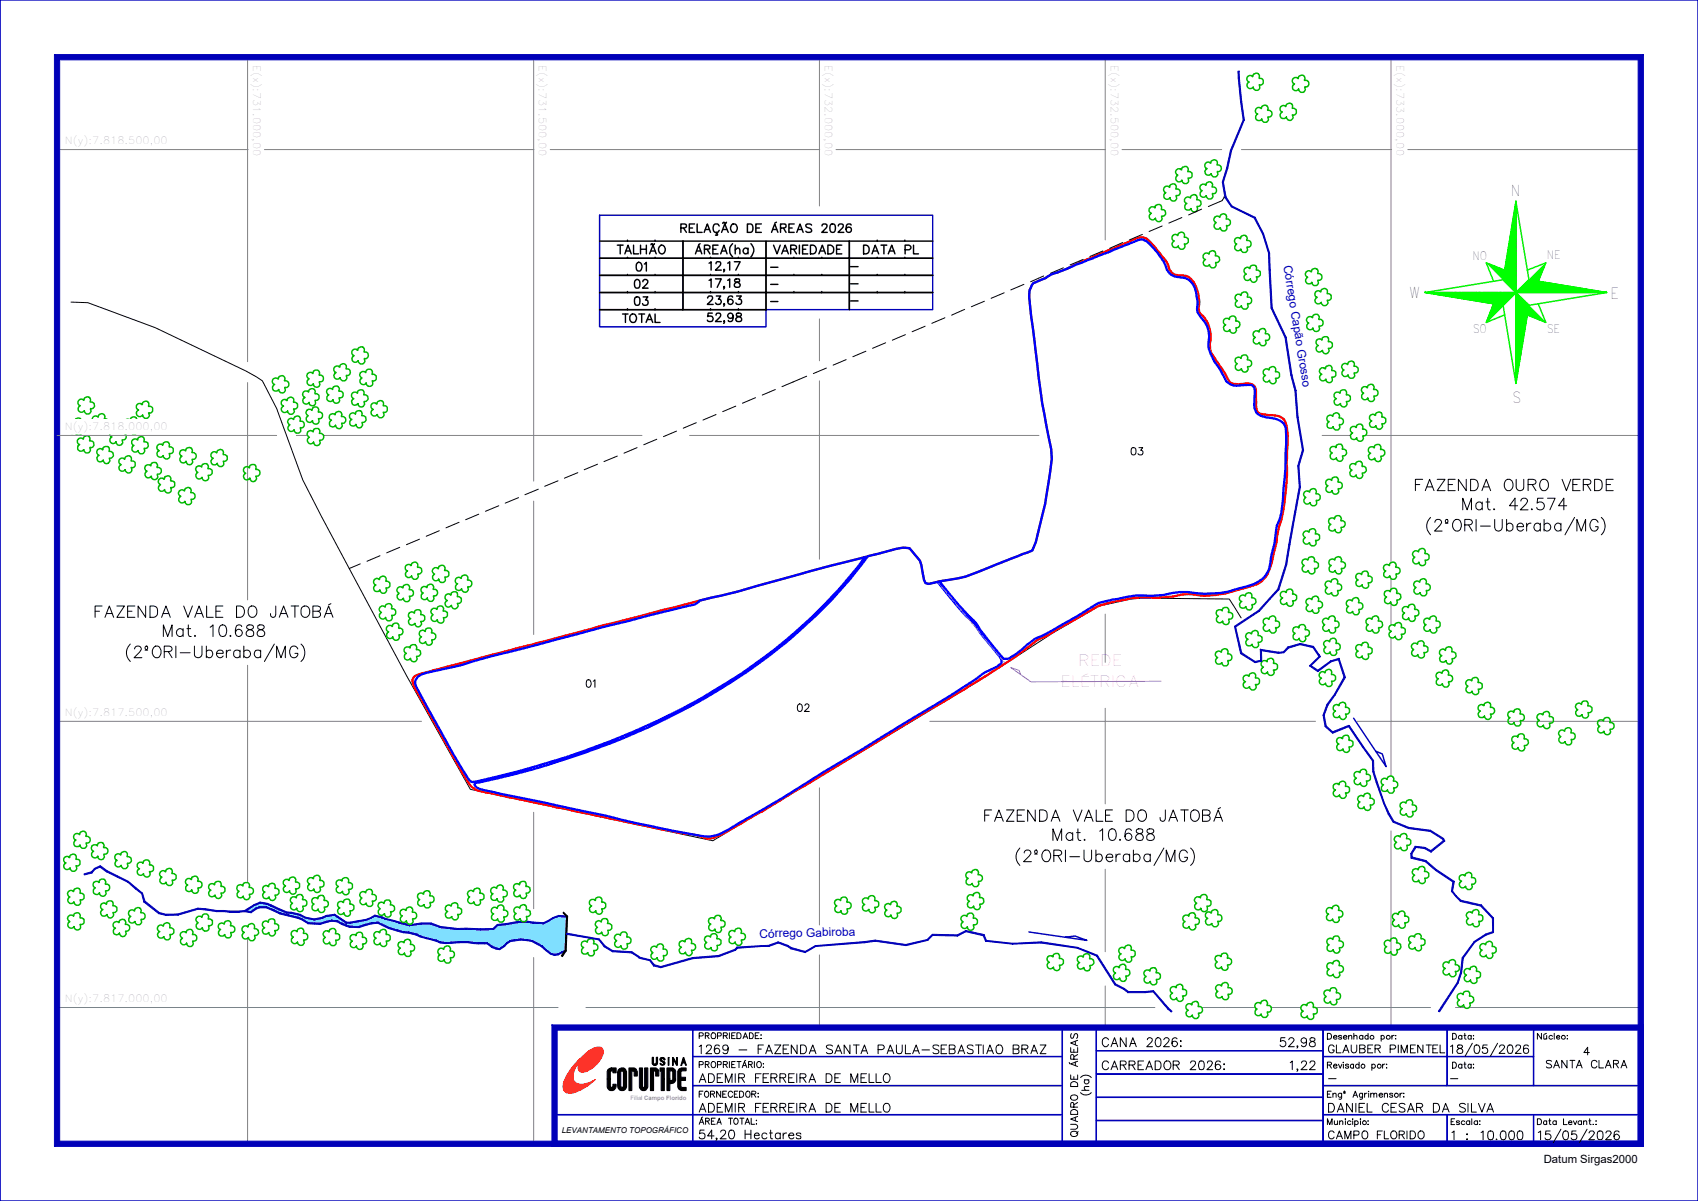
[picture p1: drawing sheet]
<svg xmlns="http://www.w3.org/2000/svg" width="297mm" height="210mm" viewBox="0 0 297 210" stroke-linecap="round" stroke-linejoin="round" font-family="sans-serif">
<defs><g id="words">
<g font-size="2.8">
<text x="247.6" y="85.8">FAZENDA OURO VERDE</text>
<text x="255.9" y="89.1">Mat. 42.574</text>
<text x="249.6" y="92.9">(2ºORI-Uberaba/MG)</text>
<text x="16.6" y="107.9">FAZENDA VALE DO JATOBÁ</text>
<text x="28.6" y="111.3">Mat. 10.688</text>
<text x="22.1" y="115">(2ºORI-Uberaba/MG)</text>
<text x="172.2" y="143.6">FAZENDA VALE DO JATOBÁ</text>
<text x="184.2" y="147">Mat. 10.688</text>
<text x="177.7" y="150.7">(2ºORI-Uberaba/MG)</text>
</g>
<g font-size="2.7">
<text x="264.2" y="34.3">N</text>
<text x="246.6" y="52.1">W</text>
<text x="281.7" y="52.3">E</text>
<text x="264.5" y="70.4">S</text>
</g>
<g font-size="2.7" fill="#f0f">
<text x="188.6" y="116.4">REDE</text>
<text x="185.5" y="120.1">ELÉTRICA</text>
</g>
<g font-size="2.2">
<text x="122.3" y="184.2">1269 - FAZENDA SANTA PAULA-SEBASTIAO BRAZ</text>
<text x="192.8" y="183">CANA 2026:</text>
<text x="223.9" y="183">52,98</text>
<text x="122.3" y="189.3">ADEMIR FERREIRA DE MELLO</text>
<text x="192.8" y="187">CARREADOR 2026:</text>
<text x="225.7" y="187">1,22</text>
<text x="232.4" y="189.3">-</text>
<text x="122.3" y="194.5">ADEMIR FERREIRA DE MELLO</text>
<text x="232.4" y="194.5">DANIEL CESAR DA SILVA</text>
<text x="122.3" y="199.1">54,20 Hectares</text>
<text x="254" y="199.3">1 : 10.000</text>
<text x="269.1" y="199.3">15/05/2026</text>
</g>
<g font-size="2.1">
<text x="119.1" y="40.6">RELAÇÃO DE ÁREAS 2026</text>
<text x="108" y="44.4">TALHÃO</text>
<text x="111.3" y="47.4">01</text>
<text x="121.6" y="44.4">ÁREA(ha)</text>
<text x="124" y="47.2">12,17</text>
<text x="134.8" y="47.4">-</text>
<text x="135.3" y="44.4">VARIEDADE</text>
<text x="148.8" y="47.3">-</text>
<text x="151.1" y="44.4">DATA PL</text>
<text x="111" y="50.4">02</text>
<text x="111" y="53.4">03</text>
<text x="123.7" y="53.2">23,63</text>
<text x="124" y="50.2">17,18</text>
<text x="134.8" y="50.4">-</text>
<text x="134.8" y="53.4">-</text>
<text x="148.8" y="50.3">-</text>
<text x="148.8" y="53.3">-</text>
<text x="108.9" y="56.4">TOTAL</text>
<text x="123.7" y="56.2">52,98</text>
<text x="253.7" y="184.2">18/05/2026</text>
<text x="253.7" y="189.2">-</text>
</g>
<g font-size="2.1" fill="#0000b8">
<text x="224.5" y="46.4" transform="rotate(81 224.5 46.4)">Córrego Capão Grosso</text>
<text x="132.9" y="164" transform="rotate(-1 132.9 164)">Córrego Gabiroba</text>
</g>
<g font-size="2">
<text x="257.5" y="45.4">NO</text>
<text x="270.5" y="45.3">NE</text>
<text x="257.6" y="58.2">SO</text>
<text x="270.6" y="58.3">SE</text>
<text x="232.4" y="184.1">GLAUBER PIMENTEL</text>
<text x="270" y="203.4">Datum Sirgas2000</text>
</g>
<g font-size="1.9">
<text x="277" y="184.4">4</text>
<text x="270.5" y="186.7">SANTA CLARA</text>
<text x="232.4" y="199.1">CAMPO FLORIDO</text>
</g>
<g font-size="1.8">
<text x="197.8" y="79.5">03</text>
<text x="102.5" y="120.2">01</text>
<text x="139.5" y="124.4">02</text>
</g>
<g font-size="1.7" fill="#808080">
<text x="94.3" y="11.4" transform="rotate(90 94.3 11.4)">E(x):731.500,00</text>
<text x="11.4" y="25.2">N(y):7.818.500,00</text>
<text x="11.4" y="75.2">N(y):7.818.000,00</text>
<text x="11.4" y="125.2">N(y):7.817.500,00</text>
<text x="11.4" y="175.2">N(y):7.817.000,00</text>
</g>
<g font-size="1.7">
<text x="190.5" y="191.5" transform="rotate(-90 190.5 191.5)">(ha)</text>
<text x="188.5" y="198.7" transform="rotate(-90 188.5 198.7)">QUADRO DE ÁREAS</text>
</g>
<g font-size="1.5">
<text x="122.3" y="181.6">PROPRIEDADE:</text>
<text x="232.2" y="181.7">Desenhado por:</text>
<text x="254.1" y="181.7">Data:</text>
<text x="268.9" y="181.7">Núcleo:</text>
<text x="122.3" y="186.7">PROPRIETÁRIO:</text>
<text x="122.3" y="191.9">FORNECEDOR:</text>
<text x="232.2" y="186.8">Revisado por:</text>
<text x="232.2" y="191.9">Engº Agrimensor:</text>
<text x="254.1" y="186.8">Data:</text>
<text x="122.3" y="196.6">ÁREA TOTAL:</text>
<text x="232.2" y="196.6">Municipio:</text>
<text x="253.8" y="196.6">Escala:</text>
<text x="268.9" y="196.6">Data Levant.:</text>
</g>
<text font-size="1.4" x="98.3" y="198.1">LEVANTAMENTO TOPOGRÁFICO</text>
<text font-size="1" fill="#989898" x="110.3" y="192.3">Filial Campo Florido</text>
</g></defs>
<!-- layer: TEXTO -->
<path d="M12.4 52.8l3 .1 11.8 4.4 15.8 7.6 2.9 1.7 2.5 4.8 4.6 12.5a1644.7 1644.7 0 0 0 29.3 54.1l42.4 9 46.7-28 12.8-8.4 8.1-4.6 5.5-1.3 1.9-.1 15.3 .1 2.1 3.3" fill="none" stroke="#000" stroke-width=".17"/>
<!-- layer: QUADRO_DE_AREAS_CANA_2026 -->
<path d="M104.9 37.6h58.2v16.5h-29.1v3h-29.1z" fill="none" stroke="#0000b8" stroke-width=".25"/>
<!-- layer: CRREGO -->
<path d="M42.8 159.3l1.1-.7a2.72 2.72 0 0 1 3.5-.3l2.7 1.3 2.4 .4a4.1 4.1 0 0 0 4.6 .2l1.4-.2 2.1 1.3h.7l2.7-.5 .8-.2 .8-.5 6 1.7 2.1-.3h1.7l1.6 .6 3 .4h4h2.3l.7-.8 3.5-.5h1.8l2.8 .2 2.6-1.2 1.5 .1-.3 6-.7 .3a1.83 1.83 0 0 1-2.6-.4l-.8-.8-1-.5a6 6 0 0 0-4.6-.4l-1.8 1.5-1.4-.4-.8-.7h-1.6a18.7 18.7 0 0 0-5.6 0l-1-.1-5.6-1.7a13.9 13.9 0 0 1-5.3-1.8l-2.2 .4a5 5 0 0 1-4.9-.6l-1-.1-2 .5-2.1-.1a7.8 7.8 0 0 0-3.5-1.3l-1.4-.4-1.2-.6a3 3 0 0 0-3.9 .4z" fill="none" stroke="#7fdfff" stroke-width=".17"/>
<path d="M42.8 159.3l1.1-.7a2.72 2.72 0 0 1 3.5-.3l2.7 1.3 2.4 .4a4.1 4.1 0 0 0 4.6 .2l1.4-.2 2.1 1.3h.7l2.7-.5 .8-.2 .8-.5 6 1.7 2.1-.3h1.7l1.6 .6 3 .4h4h2.3l.7-.8 3.5-.5h1.8l2.8 .2 2.6-1.2 1.5 .1-.3 6-.7 .3a1.83 1.83 0 0 1-2.6-.4l-.8-.8-1-.5a6 6 0 0 0-4.6-.4l-1.8 1.5-1.4-.4-.8-.7h-1.6a18.7 18.7 0 0 0-5.6 0l-1-.1-5.6-1.7a13.9 13.9 0 0 1-5.3-1.8l-2.2 .4a5 5 0 0 1-4.9-.6l-1-.1-2 .5-2.1-.1a7.8 7.8 0 0 0-3.5-1.3l-1.4-.4-1.2-.6a3 3 0 0 0-3.9 .4z" fill-rule="evenodd" fill="#7fdfff"/>
<path d="M97.7 160.1l1.5 .1v.2l-1.4-.1z" fill="none" stroke="#0000b8" stroke-width=".17"/>
<path d="M97.7 160.1l1.5 .1v.2l-1.4-.1z" fill="#0000b8"/>
<path d="M96.7 160.4l1-.3 .1 .2-1 .3z" fill="none" stroke="#0000b8" stroke-width=".17"/>
<path d="M96.7 160.4l1-.3 .1 .2-1 .3z" fill="#0000b8"/>
<path d="M95.8 161l.9-.6 .1 .2-.9 .5z" fill="none" stroke="#0000b8" stroke-width=".17"/>
<path d="M95.8 161l.9-.6 .1 .2-.9 .5z" fill="#0000b8"/>
<path d="M95.1 161.3l.7-.3 .1 .1-.8 .4z" fill="none" stroke="#0000b8" stroke-width=".17"/>
<path d="M95.1 161.3l.7-.3 .1 .1-.8 .4z" fill="#0000b8"/>
<path d="M93.3 161.2l1.8 .1v.2l-1.9-.1z" fill="none" stroke="#0000b8" stroke-width=".17"/>
<path d="M93.3 161.2l1.8 .1v.2l-1.9-.1z" fill="#0000b8"/>
<path d="M92.3 161.1l1 .1-.1 .2-.9-.1z" fill="none" stroke="#0000b8" stroke-width=".17"/>
<path d="M92.3 161.1l1 .1-.1 .2-.9-.1z" fill="#0000b8"/>
<path d="M90.5 161.1h1.8v.2h-1.8z" fill="none" stroke="#0000b8" stroke-width=".17"/>
<path d="M90.5 161.1h1.8v.2h-1.8z" fill="#0000b8"/>
<path d="M88.5 161.5l2-.4v.2l-2 .4z" fill="none" stroke="#0000b8" stroke-width=".17"/>
<path d="M88.5 161.5l2-.4v.2l-2 .4z" fill="#0000b8"/>
<path d="M87 161.6l1.5-.1v.2l-1.5 .1z" fill="none" stroke="#0000b8" stroke-width=".17"/>
<path d="M87 161.6l1.5-.1v.2l-1.5 .1z" fill="#0000b8"/>
<path d="M86.2 162.3l.8-.7v.2l-.7 .8z" fill="none" stroke="#0000b8" stroke-width=".17"/>
<path d="M86.2 162.3l.8-.7v.2l-.7 .8z" fill="#0000b8"/>
<path d="M80 162.3h1.6v.2l-1.6 .1zM81.6 162.3l2.4 .1v.2l-2.4-.1zM84 162.4l2.2-.1 .1 .3h-2.3z" fill="none" stroke="#0000b8" stroke-width=".17"/>
<path d="M84 162.5h2.3" fill="none" stroke="#0000b8" stroke-width=".25"/>
<path d="M81.6 162.5h2.4" fill="none" stroke="#0000b8" stroke-width=".3"/>
<path d="M80 162.3h1.6v.2l-1.6 .1z" fill="#0000b8"/>
<path d="M77 162l3 .3v.3l-3-.4z" fill="none" stroke="#0000b8" stroke-width=".17"/>
<path d="M77 162l3 .3v.3l-3-.4z" fill="#0000b8"/>
<path d="M75.4 161.4l1.6 .6v.2l-1.6-.6z" fill="none" stroke="#0000b8" stroke-width=".17"/>
<path d="M75.4 161.4l1.6 .6v.2l-1.6-.6z" fill="#0000b8"/>
<path d="M73.7 161.4h1.7v.2h-1.7z" fill="none" stroke="#0000b8" stroke-width=".17"/>
<path d="M73.7 161.4h1.7v.2h-1.7z" fill="#0000b8"/>
<path d="M71.7 161.7l2-.3v.2l-2.1 .3z" fill="none" stroke="#0000b8" stroke-width=".17"/>
<path d="M71.7 161.7l2-.3v.2l-2.1 .3z" fill="#0000b8"/>
<path d="M69.9 161.2l1.8 .5-.1 .2-1.8-.5z" fill="none" stroke="#0000b8" stroke-width=".17"/>
<path d="M69.9 161.2l1.8 .5-.1 .2-1.8-.5z" fill="#0000b8"/>
<path d="M68.9 160.9l1 .3-.1 .2-1-.3z" fill="none" stroke="#0000b8" stroke-width=".17"/>
<path d="M68.9 160.9l1 .3-.1 .2-1-.3z" fill="#0000b8"/>
<path d="M67.4 160.6l1.5 .3-.1 .2-1.5-.4z" fill="none" stroke="#0000b8" stroke-width=".17"/>
<path d="M67.4 160.6l1.5 .3-.1 .2-1.5-.4z" fill="#0000b8"/>
<path d="M66.9 160.3l.5 .3-.1 .1-.5-.2z" fill="none" stroke="#0000b8" stroke-width=".17"/>
<path d="M66.9 160.3l.5 .3-.1 .1-.5-.2z" fill="#0000b8"/>
<path d="M65.6 160l1.3 .3-.1 .2-1.2-.3z" fill="none" stroke="#0000b8" stroke-width=".17"/>
<path d="M65.6 160l1.3 .3-.1 .2-1.2-.3z" fill="#0000b8"/>
<path d="M64.8 160.5l.8-.5v.2l-.8 .4z" fill="none" stroke="#0000b8" stroke-width=".17"/>
<path d="M64.8 160.5l.8-.5v.2l-.8 .4z" fill="#0000b8"/>
<path d="M63.9 160.8l.9-.3v.1l-.8 .3z" fill="none" stroke="#0000b8" stroke-width=".17"/>
<path d="M63.9 160.8l.9-.3v.1l-.8 .3z" fill="#0000b8"/>
<path d="M62.7 161l1.2-.2 .1 .1-1.3 .3z" fill="none" stroke="#0000b8" stroke-width=".17"/>
<path d="M62.7 161l1.2-.2 .1 .1-1.3 .3z" fill="#0000b8"/>
<path d="M61.3 161.2l1.4-.2v.2l-1.4 .2z" fill="none" stroke="#0000b8" stroke-width=".17"/>
<path d="M61.3 161.2l1.4-.2v.2l-1.4 .2z" fill="#0000b8"/>
<path d="M60.6 161.2h.7v.2h-.8z" fill="none" stroke="#0000b8" stroke-width=".17"/>
<path d="M60.6 161.2h.7v.2h-.8z" fill="#0000b8"/>
<path d="M59.8 160.7l.8 .5-.1 .2-.8-.6z" fill="none" stroke="#0000b8" stroke-width=".17"/>
<path d="M59.8 160.7l.8 .5-.1 .2-.8-.6z" fill="#0000b8"/>
<path d="M59.1 160.2l.7 .5-.1 .1-.7-.4z" fill="none" stroke="#0000b8" stroke-width=".17"/>
<path d="M59.1 160.2l.7 .5-.1 .1-.7-.4z" fill="#0000b8"/>
<path d="M58.5 159.9l.6 .3-.1 .2-.5-.3z" fill="none" stroke="#0000b8" stroke-width=".17"/>
<path d="M58.5 159.9l.6 .3-.1 .2-.5-.3z" fill="#0000b8"/>
<path d="M57.1 160.1l1.4-.2v.2l-1.4 .2z" fill="none" stroke="#0000b8" stroke-width=".17"/>
<path d="M57.1 160.1l1.4-.2v.2l-1.4 .2z" fill="#0000b8"/>
<path d="M56.3 160.4l.8-.3v.2l-.8 .3z" fill="none" stroke="#0000b8" stroke-width=".17"/>
<path d="M56.3 160.4l.8-.3v.2l-.8 .3z" fill="#0000b8"/>
<path d="M54.9 160.7l1.4-.3v.2l-1.4 .3z" fill="none" stroke="#0000b8" stroke-width=".17"/>
<path d="M54.9 160.7l1.4-.3v.2l-1.4 .3z" fill="#0000b8"/>
<path d="M53.4 160.4l1.5 .3v.2l-1.5-.4z" fill="none" stroke="#0000b8" stroke-width=".17"/>
<path d="M53.4 160.4l1.5 .3v.2l-1.5-.4z" fill="#0000b8"/>
<path d="M52.5 159.9l.9 .5v.1l-1-.4z" fill="none" stroke="#0000b8" stroke-width=".17"/>
<path d="M52.5 159.9l.9 .5v.1l-1-.4z" fill="#0000b8"/>
<path d="M50.9 159.5l1.6 .4-.1 .2-1.5-.4z" fill="none" stroke="#0000b8" stroke-width=".17"/>
<path d="M50.9 159.5l1.6 .4-.1 .2-1.5-.4z" fill="#0000b8"/>
<path d="M50.2 159.5h.7v.2h-.8z" fill="none" stroke="#0000b8" stroke-width=".17"/>
<path d="M50.2 159.5h.7v.2h-.8z" fill="#0000b8"/>
<path d="M48.8 158.9l1.4 .6-.1 .2-1.3-.6z" fill="none" stroke="#0000b8" stroke-width=".17"/>
<path d="M48.8 158.9l1.4 .6-.1 .2-1.3-.6z" fill="#0000b8"/>
<path d="M47.5 158.2l1.3 .7v.2l-1.4-.7z" fill="none" stroke="#0000b8" stroke-width=".17"/>
<path d="M47.5 158.2l1.3 .7v.2l-1.4-.7z" fill="#0000b8"/>
<path d="M46.7 157.9l.8 .3-.1 .2-.7-.3z" fill="none" stroke="#0000b8" stroke-width=".17"/>
<path d="M46.7 157.9l.8 .3-.1 .2-.7-.3z" fill="#0000b8"/>
<path d="M45.5 157.7l1.2 .2v.2l-1.2-.2z" fill="none" stroke="#0000b8" stroke-width=".17"/>
<path d="M45.5 157.7l1.2 .2v.2l-1.2-.2z" fill="#0000b8"/>
<path d="M44.4 158.2l1.1-.5v.2l-1 .4z" fill="none" stroke="#0000b8" stroke-width=".17"/>
<path d="M44.4 158.2l1.1-.5v.2l-1 .4z" fill="#0000b8"/>
<path d="M43.9 158.5l.5-.3 .1 .1-.5 .4z" fill="none" stroke="#0000b8" stroke-width=".17"/>
<path d="M43.9 158.5l.5-.3 .1 .1-.5 .4z" fill="#0000b8"/>
<path d="M42.8 159.2l1.1-.7 .1 .2-1.2 .7z" fill="none" stroke="#0000b8" stroke-width=".17"/>
<path d="M42.8 159.2l1.1-.7 .1 .2-1.2 .7z" fill="#0000b8"/>
<path d="M41.8 159.3l1-.1v.2l-1 .1z" fill="none" stroke="#0000b8" stroke-width=".17"/>
<path d="M41.8 159.3l1-.1v.2l-1 .1z" fill="#0000b8"/>
<path d="M40.1 159.3h1.7v.2h-1.7z" fill="none" stroke="#0000b8" stroke-width=".17"/>
<path d="M40.1 159.3h1.7v.2h-1.7z" fill="#0000b8"/>
<path d="M39.1 159.2l1 .1v.2l-1-.1z" fill="none" stroke="#0000b8" stroke-width=".17"/>
<path d="M39.1 159.2l1 .1v.2l-1-.1z" fill="#0000b8"/>
<path d="M37.9 159.2h1.2v.2h-1.2z" fill="none" stroke="#0000b8" stroke-width=".17"/>
<path d="M37.9 159.2h1.2v.2h-1.2z" fill="#0000b8"/>
<path d="M35.9 158.9l2 .3v.2l-2-.3z" fill="none" stroke="#0000b8" stroke-width=".17"/>
<path d="M35.9 158.9l2 .3v.2l-2-.3z" fill="#0000b8"/>
<path d="M34.6 158.8l1.3 .1v.2l-1.3-.1z" fill="none" stroke="#0000b8" stroke-width=".17"/>
<path d="M34.6 158.8l1.3 .1v.2l-1.3-.1z" fill="#0000b8"/>
<path d="M31.1 159.8l3.5-1v.2l-3.4 1z" fill="none" stroke="#0000b8" stroke-width=".17"/>
<path d="M31.1 159.8l3.5-1v.2l-3.4 1z" fill="#0000b8"/>
<path d="M27.9 159.6l1.1 .3v.2l-1.2-.3zM29 159.9l2.1-.1 .1 .2-2.2 .1z" fill="none" stroke="#0000b8" stroke-width=".17"/>
<path d="M29 159.9h2.2" fill="none" stroke="#0000b8" stroke-width=".25"/>
<path d="M27.9 159.6l1.1 .3v.2l-1.2-.3z" fill="#0000b8"/>
<path d="M25.2 157.7l.2-.1 2.5 2-.1 .2z" fill="none" stroke="#0000b8" stroke-width=".17"/>
<path d="M25.2 157.7l.2-.1 2.5 2-.1 .2z" fill="#0000b8"/>
<path d="M24.8 156.3l.1-.1 .5 1.4-.2 .1z" fill="none" stroke="#0000b8" stroke-width=".17"/>
<path d="M24.8 156.3l.1-.1 .5 1.4-.2 .1z" fill="#0000b8"/>
<path d="M23.7 155.4l.1-.1 1.1 .9-.1 .1z" fill="none" stroke="#0000b8" stroke-width=".17"/>
<path d="M23.7 155.4l.1-.1 1.1 .9-.1 .1z" fill="#0000b8"/>
<path d="M22.5 154.1l1.3 1.2-.1 .1-1.3-1.1z" fill="none" stroke="#0000b8" stroke-width=".17"/>
<path d="M22.5 154.1l1.3 1.2-.1 .1-1.3-1.1z" fill="#0000b8"/>
<path d="M20.5 153.2l2 .9-.1 .2-1.9-.9z" fill="none" stroke="#0000b8" stroke-width=".17"/>
<path d="M20.5 153.2l2 .9-.1 .2-1.9-.9z" fill="#0000b8"/>
<path d="M18.7 152.2l1.8 1v.2l-1.9-1z" fill="none" stroke="#0000b8" stroke-width=".17"/>
<path d="M18.7 152.2l1.8 1v.2l-1.9-1z" fill="#0000b8"/>
<path d="M17.5 151.4l1.2 .8-.1 .2-1.1-.8z" fill="none" stroke="#0000b8" stroke-width=".17"/>
<path d="M17.5 151.4l1.2 .8-.1 .2-1.1-.8z" fill="#0000b8"/>
<path d="M16.5 151.8l1-.4v.2l-.9 .4z" fill="none" stroke="#0000b8" stroke-width=".17"/>
<path d="M16.5 151.8l1-.4v.2l-.9 .4z" fill="#0000b8"/>
<path d="M16.5 151.8l.1 .2-.5 .6-.1-.2z" fill="none" stroke="#0000b8" stroke-width=".17"/>
<path d="M16.5 151.8l.1 .2-.5 .6-.1-.2z" fill="#0000b8"/>
<path d="M14.7 152.8l1.3-.4 .1 .2-1.3 .4z" fill="none" stroke="#0000b8" stroke-width=".17"/>
<path d="M14.7 152.8l1.3-.4 .1 .2-1.3 .4z" fill="#0000b8"/>
<path d="M42.8 159.2l1.1 .2v.2l-1.1-.2z" fill="none" stroke="#0000b8" stroke-width=".17"/>
<path d="M42.8 159.2l1.1 .2v.2l-1.1-.2z" fill="#0000b8"/>
<path d="M43.9 159.4l.8-.6 .1 .2-.9 .6z" fill="none" stroke="#0000b8" stroke-width=".17"/>
<path d="M43.9 159.4l.8-.6 .1 .2-.9 .6z" fill="#0000b8"/>
<path d="M44.7 158.8l.6-.3 .1 .2-.6 .3z" fill="none" stroke="#0000b8" stroke-width=".17"/>
<path d="M44.7 158.8l.6-.3 .1 .2-.6 .3z" fill="#0000b8"/>
<path d="M45.3 158.5h1.3v.2h-1.2z" fill="none" stroke="#0000b8" stroke-width=".17"/>
<path d="M45.3 158.5h1.3v.2h-1.2z" fill="#0000b8"/>
<path d="M46.6 158.5l1.3 .5-.1 .3-1.2-.6z" fill="none" stroke="#0000b8" stroke-width=".17"/>
<path d="M46.6 158.5l1.3 .5-.1 .3-1.2-.6z" fill="#0000b8"/>
<path d="M47.9 159l1.1 .6-.1 .2-1.1-.5z" fill="none" stroke="#0000b8" stroke-width=".17"/>
<path d="M47.9 159l1.1 .6-.1 .2-1.1-.5z" fill="#0000b8"/>
<path d="M49 159.6l1.5 .4-.1 .2-1.5-.4z" fill="none" stroke="#0000b8" stroke-width=".17"/>
<path d="M49 159.6l1.5 .4-.1 .2-1.5-.4z" fill="#0000b8"/>
<path d="M50.5 160l1.6 .4v.2l-1.7-.4z" fill="none" stroke="#0000b8" stroke-width=".17"/>
<path d="M50.5 160l1.6 .4v.2l-1.7-.4z" fill="#0000b8"/>
<path d="M52.1 160.4l.8 .3-.1 .1-.7-.2z" fill="none" stroke="#0000b8" stroke-width=".17"/>
<path d="M52.1 160.4l.8 .3-.1 .1-.7-.2z" fill="#0000b8"/>
<path d="M52.9 160.7l.7 .4-.1 .2-.7-.5z" fill="none" stroke="#0000b8" stroke-width=".17"/>
<path d="M52.9 160.7l.7 .4-.1 .2-.7-.5z" fill="#0000b8"/>
<path d="M53.6 161.1l.4 .2-.1 .2-.4-.2z" fill="none" stroke="#0000b8" stroke-width=".17"/>
<path d="M53.6 161.1l.4 .2-.1 .2-.4-.2z" fill="#0000b8"/>
<path d="M54 161.3l1 .1v.2l-1.1-.1z" fill="none" stroke="#0000b8" stroke-width=".17"/>
<path d="M54 161.3l1 .1v.2l-1.1-.1z" fill="#0000b8"/>
<path d="M55 161.4h1v.2h-1z" fill="none" stroke="#0000b8" stroke-width=".17"/>
<path d="M55 161.4h1v.2h-1z" fill="#0000b8"/>
<path d="M56 161.4l.9-.3 .1 .2-1 .3z" fill="none" stroke="#0000b8" stroke-width=".17"/>
<path d="M56 161.4l.9-.3 .1 .2-1 .3z" fill="#0000b8"/>
<path d="M56.9 161.1l1.1-.2v.2l-1 .2z" fill="none" stroke="#0000b8" stroke-width=".17"/>
<path d="M56.9 161.1l1.1-.2v.2l-1 .2z" fill="#0000b8"/>
<path d="M58 160.9l1 .1v.2l-1-.1z" fill="none" stroke="#0000b8" stroke-width=".17"/>
<path d="M58 160.9l1 .1v.2l-1-.1z" fill="#0000b8"/>
<path d="M59 161l.9 .4-.1 .2-.8-.4z" fill="none" stroke="#0000b8" stroke-width=".17"/>
<path d="M59 161l.9 .4-.1 .2-.8-.4z" fill="#0000b8"/>
<path d="M59.9 161.4l.7 .3-.1 .2-.7-.3z" fill="none" stroke="#0000b8" stroke-width=".17"/>
<path d="M59.9 161.4l.7 .3-.1 .2-.7-.3z" fill="#0000b8"/>
<path d="M60.6 161.7l.6 .2-.1 .2-.6-.2z" fill="none" stroke="#0000b8" stroke-width=".17"/>
<path d="M60.6 161.7l.6 .2-.1 .2-.6-.2z" fill="#0000b8"/>
<path d="M61.2 161.9l1.6 .1v.2l-1.7-.1z" fill="none" stroke="#0000b8" stroke-width=".17"/>
<path d="M61.2 161.9l1.6 .1v.2l-1.7-.1z" fill="#0000b8"/>
<path d="M62.8 162l1-.4 .1 .2-1.1 .4z" fill="none" stroke="#0000b8" stroke-width=".17"/>
<path d="M62.8 162l1-.4 .1 .2-1.1 .4z" fill="#0000b8"/>
<path d="M63.8 161.6l1.2-.3v.2l-1.1 .3z" fill="none" stroke="#0000b8" stroke-width=".17"/>
<path d="M63.8 161.6l1.2-.3v.2l-1.1 .3z" fill="#0000b8"/>
<path d="M65 161.3l1.1-.1v.2l-1.1 .1z" fill="none" stroke="#0000b8" stroke-width=".17"/>
<path d="M65 161.3l1.1-.1v.2l-1.1 .1z" fill="#0000b8"/>
<path d="M66.1 161.2l1.9 .9-.1 .2-1.8-.9z" fill="none" stroke="#0000b8" stroke-width=".17"/>
<path d="M66.1 161.2l1.9 .9-.1 .2-1.8-.9z" fill="#0000b8"/>
<path d="M68 162.1l1.5 .5v.2l-1.6-.5z" fill="none" stroke="#0000b8" stroke-width=".17"/>
<path d="M68 162.1l1.5 .5v.2l-1.6-.5z" fill="#0000b8"/>
<path d="M69.5 162.6l1.1 .3v.2l-1.1-.3z" fill="none" stroke="#0000b8" stroke-width=".17"/>
<path d="M69.5 162.6l1.1 .3v.2l-1.1-.3z" fill="#0000b8"/>
<path d="M70.6 162.9l.8 .1v.2l-.8-.1z" fill="none" stroke="#0000b8" stroke-width=".17"/>
<path d="M70.6 162.9l.8 .1v.2l-.8-.1z" fill="#0000b8"/>
<path d="M71.4 163l1.5 .3-.1 .2-1.4-.3z" fill="none" stroke="#0000b8" stroke-width=".17"/>
<path d="M71.4 163l1.5 .3-.1 .2-1.4-.3z" fill="#0000b8"/>
<path d="M72.9 163.3l.7 .4-.1 .1-.7-.3z" fill="none" stroke="#0000b8" stroke-width=".17"/>
<path d="M72.9 163.3l.7 .4-.1 .1-.7-.3z" fill="#0000b8"/>
<path d="M73.6 163.7l1 .3-.1 .1-1-.3z" fill="none" stroke="#0000b8" stroke-width=".17"/>
<path d="M73.6 163.7l1 .3-.1 .1-1-.3z" fill="#0000b8"/>
<path d="M74.6 164l.7 .1-.1 .2-.7-.2z" fill="none" stroke="#0000b8" stroke-width=".17"/>
<path d="M74.6 164l.7 .1-.1 .2-.7-.2z" fill="#0000b8"/>
<path d="M75.3 164.1l1.1 .3-.1 .2-1.1-.3z" fill="none" stroke="#0000b8" stroke-width=".17"/>
<path d="M75.3 164.1l1.1 .3-.1 .2-1.1-.3z" fill="#0000b8"/>
<path d="M76.4 164.4l.6 .3v.2l-.7-.3z" fill="none" stroke="#0000b8" stroke-width=".17"/>
<path d="M76.4 164.4l.6 .3v.2l-.7-.3z" fill="#0000b8"/>
<path d="M77 164.7l1 .1v.2l-1-.1z" fill="none" stroke="#0000b8" stroke-width=".17"/>
<path d="M77 164.7l1 .1v.2l-1-.1z" fill="#0000b8"/>
<path d="M78 164.8l1-.1v.2l-1 .1z" fill="none" stroke="#0000b8" stroke-width=".17"/>
<path d="M78 164.8l1-.1v.2l-1 .1z" fill="#0000b8"/>
<path d="M79 164.7l1.3-.1v.2l-1.3 .1z" fill="none" stroke="#0000b8" stroke-width=".17"/>
<path d="M79 164.7l1.3-.1v.2l-1.3 .1z" fill="#0000b8"/>
<path d="M80.3 164.6h1.6v.2h-1.6z" fill="none" stroke="#0000b8" stroke-width=".17"/>
<path d="M80.3 164.6h1.6v.2h-1.6z" fill="#0000b8"/>
<path d="M81.9 164.6l1 .2v.2l-1-.2z" fill="none" stroke="#0000b8" stroke-width=".17"/>
<path d="M81.9 164.6l1 .2v.2l-1-.2z" fill="#0000b8"/>
<path d="M82.9 164.8h.7v.2h-.7z" fill="none" stroke="#0000b8" stroke-width=".17"/>
<path d="M82.9 164.8h.7v.2h-.7z" fill="#0000b8"/>
<path d="M83.6 164.8h1.1v.2h-1.1z" fill="none" stroke="#0000b8" stroke-width=".17"/>
<path d="M83.6 164.8h1.1v.2h-1.1z" fill="#0000b8"/>
<path d="M84.7 164.8h.6l-.1 .2h-.5z" fill="none" stroke="#0000b8" stroke-width=".17"/>
<path d="M84.7 164.8h.6l-.1 .2h-.5z" fill="#0000b8"/>
<path d="M85.3 164.8l.8 .6-.1 .3-.8-.7z" fill="none" stroke="#0000b8" stroke-width=".17"/>
<path d="M85.3 164.8l.8 .6-.1 .3-.8-.7z" fill="#0000b8"/>
<path d="M86.1 165.4l.7 .4-.1 .2-.7-.3z" fill="none" stroke="#0000b8" stroke-width=".17"/>
<path d="M86.1 165.4l.7 .4-.1 .2-.7-.3z" fill="#0000b8"/>
<path d="M86.8 165.8l.5 .1 .1 .2-.7-.1z" fill="none" stroke="#0000b8" stroke-width=".17"/>
<path d="M86.8 165.8l.5 .1 .1 .2-.7-.1z" fill="#0000b8"/>
<path d="M87.3 165.9l.8-.6 .2 .2-.9 .6z" fill="none" stroke="#0000b8" stroke-width=".17"/>
<path d="M87.3 165.9l.8-.6 .2 .2-.9 .6z" fill="#0000b8"/>
<path d="M88.1 165.3l.5-.4 .1 .1-.4 .5z" fill="none" stroke="#0000b8" stroke-width=".17"/>
<path d="M88.1 165.3l.5-.4 .1 .1-.4 .5z" fill="#0000b8"/>
<path d="M88.6 164.9l.6-.5 .1 .2-.6 .4z" fill="none" stroke="#0000b8" stroke-width=".17"/>
<path d="M88.6 164.9l.6-.5 .1 .2-.6 .4z" fill="#0000b8"/>
<path d="M89.2 164.4l.7-.1 .1 .2-.7 .1z" fill="none" stroke="#0000b8" stroke-width=".17"/>
<path d="M89.2 164.4l.7-.1 .1 .2-.7 .1z" fill="#0000b8"/>
<path d="M89.9 164.3l1.2-.1v.2l-1.1 .1z" fill="none" stroke="#0000b8" stroke-width=".17"/>
<path d="M89.9 164.3l1.2-.1v.2l-1.1 .1z" fill="#0000b8"/>
<path d="M91.1 164.2l1.1 .1v.2l-1.1-.1z" fill="none" stroke="#0000b8" stroke-width=".17"/>
<path d="M91.1 164.2l1.1 .1v.2l-1.1-.1z" fill="#0000b8"/>
<path d="M92.2 164.3l.9 .1-.1 .2-.8-.1z" fill="none" stroke="#0000b8" stroke-width=".17"/>
<path d="M92.2 164.3l.9 .1-.1 .2-.8-.1z" fill="#0000b8"/>
<path d="M93.1 164.4l.8 .4-.1 .2-.8-.4z" fill="none" stroke="#0000b8" stroke-width=".17"/>
<path d="M93.1 164.4l.8 .4-.1 .2-.8-.4z" fill="#0000b8"/>
<path d="M93.9 164.8l.9 .5-.1 .3-.9-.6z" fill="none" stroke="#0000b8" stroke-width=".17"/>
<path d="M93.9 164.8l.9 .5-.1 .3-.9-.6z" fill="#0000b8"/>
<path d="M94.8 165.3l.5 .5-.1 .2-.5-.4z" fill="none" stroke="#0000b8" stroke-width=".17"/>
<path d="M94.8 165.3l.5 .5-.1 .2-.5-.4z" fill="#0000b8"/>
<path d="M95.3 165.8l.3 .3-.1 .2-.3-.3z" fill="none" stroke="#0000b8" stroke-width=".17"/>
<path d="M95.3 165.8l.3 .3-.1 .2-.3-.3z" fill="#0000b8"/>
<path d="M95.6 166.1l.7 .6-.1 .1-.7-.5z" fill="none" stroke="#0000b8" stroke-width=".17"/>
<path d="M95.6 166.1l.7 .6-.1 .1-.7-.5z" fill="#0000b8"/>
<path d="M96.3 166.7l.7 .2-.1 .2-.7-.3z" fill="none" stroke="#0000b8" stroke-width=".17"/>
<path d="M96.3 166.7l.7 .2-.1 .2-.7-.3z" fill="#0000b8"/>
<path d="M97 166.9l.6-.1 .1 .2-.8 .1z" fill="none" stroke="#0000b8" stroke-width=".17"/>
<path d="M97 166.9l.6-.1 .1 .2-.8 .1z" fill="#0000b8"/>
<path d="M97.6 166.8l.6-.3 .1 .1-.6 .4z" fill="none" stroke="#0000b8" stroke-width=".17"/>
<path d="M97.6 166.8l.6-.3 .1 .1-.6 .4z" fill="#0000b8"/>
<path d="M98.2 166.5l.7-.3 .1 .2-.7 .2z" fill="none" stroke="#0000b8" stroke-width=".17"/>
<path d="M98.2 166.5l.7-.3 .1 .2-.7 .2z" fill="#0000b8"/>
<path d="M204.4 176.3l.6 .5-.2 .1-.6-.5z" fill="none" stroke="#0000b8" stroke-width=".17"/>
<path d="M204.4 176.3l.6 .5-.2 .1-.6-.5z" fill="#0000b8"/>
<path d="M201.8 173.2l2.6 3.1-.2 .1-2.5-3z" fill="none" stroke="#0000b8" stroke-width=".17"/>
<path d="M201.8 173.2l2.6 3.1-.2 .1-2.5-3z" fill="#0000b8"/>
<path d="M200.3 173.4l1.5-.2-.1 .2-1.4 .2z" fill="none" stroke="#0000b8" stroke-width=".17"/>
<path d="M200.3 173.4l1.5-.2-.1 .2-1.4 .2z" fill="#0000b8"/>
<path d="M196.6 172.8l.8 .6-.1 .2-.8-.6zM197.4 173.4h2.9v.2h-3z" fill="none" stroke="#0000b8" stroke-width=".17"/>
<path d="M197.3 173.5h3" fill="none" stroke="#0000b8" stroke-width=".2"/>
<path d="M196.6 172.8l.8 .6-.1 .2-.8-.6z" fill="#0000b8"/>
<path d="M195 172.2l.1-.1 1.5 .7-.1 .2z" fill="none" stroke="#0000b8" stroke-width=".17"/>
<path d="M195 172.2l.1-.1 1.5 .7-.1 .2z" fill="#0000b8"/>
<path d="M191.8 167.2l.1-.2 3.2 5.1-.1 .1z" fill="none" stroke="#0000b8" stroke-width=".17"/>
<path d="M191.8 167.2l.1-.2 3.2 5.1-.1 .1z" fill="#0000b8"/>
<path d="M188.5 165.7l3.4 1.3-.1 .2-3.4-1.4z" fill="none" stroke="#0000b8" stroke-width=".17"/>
<path d="M188.5 165.7l3.4 1.3-.1 .2-3.4-1.4z" fill="#0000b8"/>
<path d="M182.1 164.7l6.4 1-.1 .1-6.3-.9z" fill="none" stroke="#0000b8" stroke-width=".17"/>
<path d="M182.1 164.7l6.4 1-.1 .1-6.3-.9z" fill="#0000b8"/>
<path d="M172.4 164.6l.1-.2 4.7 .5-.1 .2zM177.2 164.9l4.9-.2v.2l-5 .2z" fill="none" stroke="#0000b8" stroke-width=".17"/>
<path d="M177.1 164.9h5" fill="none" stroke="#0000b8" stroke-width=".41"/>
<path d="M172.4 164.6l.1-.2 4.7 .5-.1 .2z" fill="#0000b8"/>
<path d="M172.1 163.4l.4 1-.1 .2-.4-1z" fill="none" stroke="#0000b8" stroke-width=".17"/>
<path d="M172.1 163.4l.4 1-.1 .2-.4-1z" fill="#0000b8"/>
<path d="M168.9 162.7l3.2 .7-.1 .2-3.1-.7z" fill="none" stroke="#0000b8" stroke-width=".17"/>
<path d="M168.9 162.7l3.2 .7-.1 .2-3.1-.7z" fill="#0000b8"/>
<path d="M167.5 163.5l1.4-.8v.2l-1.4 .8z" fill="none" stroke="#0000b8" stroke-width=".17"/>
<path d="M167.5 163.5l1.4-.8v.2l-1.4 .8z" fill="#0000b8"/>
<path d="M162.2 164.3l.9-.9v.2l-.8 .8zM163.1 163.4l4.4 .1v.2l-4.4-.1z" fill="none" stroke="#0000b8" stroke-width=".17"/>
<path d="M163.1 163.5h4.4" fill="none" stroke="#0000b8" stroke-width=".3"/>
<path d="M162.2 164.3l.9-.9v.2l-.8 .8z" fill="#0000b8"/>
<path d="M158.4 165.1l3.8-.8 .1 .1-3.8 .9z" fill="none" stroke="#0000b8" stroke-width=".17"/>
<path d="M158.4 165.1l3.8-.8 .1 .1-3.8 .9z" fill="#0000b8"/>
<path d="M153.1 164.4l5.3 .7 .1 .2-5.4-.7z" fill="none" stroke="#0000b8" stroke-width=".17"/>
<path d="M153.1 164.4l5.3 .7 .1 .2-5.4-.7z" fill="#0000b8"/>
<path d="M151.3 164.6l1.8-.2v.2l-1.8 .2z" fill="none" stroke="#0000b8" stroke-width=".17"/>
<path d="M151.3 164.6l1.8-.2v.2l-1.8 .2z" fill="#0000b8"/>
<path d="M142.6 165.3l8.7-.7v.2l-8.6 .7z" fill="none" stroke="#0000b8" stroke-width=".17"/>
<path d="M142.6 165.3l8.7-.7v.2l-8.6 .7z" fill="#0000b8"/>
<path d="M140.8 166.4l1.8-1.1 .1 .2-1.9 1.1z" fill="none" stroke="#0000b8" stroke-width=".17"/>
<path d="M140.8 166.4l1.8-1.1 .1 .2-1.9 1.1z" fill="#0000b8"/>
<path d="M138.5 165.7l2.3 .7v.2l-2.4-.7z" fill="none" stroke="#0000b8" stroke-width=".17"/>
<path d="M138.5 165.7l2.3 .7v.2l-2.4-.7z" fill="#0000b8"/>
<path d="M137.8 165.3l.7 .4-.1 .2-.7-.4z" fill="none" stroke="#0000b8" stroke-width=".17"/>
<path d="M137.8 165.3l.7 .4-.1 .2-.7-.4z" fill="#0000b8"/>
<path d="M136.1 164.7l1.7 .6-.1 .2-1.6-.6z" fill="none" stroke="#0000b8" stroke-width=".17"/>
<path d="M136.1 164.7l1.7 .6-.1 .2-1.6-.6z" fill="#0000b8"/>
<path d="M134.4 165.3l1.7-.6v.2l-1.6 .6z" fill="none" stroke="#0000b8" stroke-width=".17"/>
<path d="M134.4 165.3l1.7-.6v.2l-1.6 .6z" fill="#0000b8"/>
<path d="M133.2 165.3h1.2l.1 .2h-1.3z" fill="none" stroke="#0000b8" stroke-width=".17"/>
<path d="M133.2 165.3h1.2l.1 .2h-1.3z" fill="#0000b8"/>
<path d="M128.9 165.6l4.3-.3v.2l-4.2 .3z" fill="none" stroke="#0000b8" stroke-width=".17"/>
<path d="M128.9 165.6l4.3-.3v.2l-4.2 .3z" fill="#0000b8"/>
<path d="M128.5 166l.4-.4 .1 .2-.4 .4z" fill="none" stroke="#0000b8" stroke-width=".17"/>
<path d="M128.5 166l.4-.4 .1 .2-.4 .4z" fill="#0000b8"/>
<path d="M125.7 167.1l2.8-1.1 .1 .2-2.9 1.1z" fill="none" stroke="#0000b8" stroke-width=".17"/>
<path d="M125.7 167.1l2.8-1.1 .1 .2-2.9 1.1z" fill="#0000b8"/>
<path d="M121.1 167.4l4.6-.3v.2l-4.5 .3z" fill="none" stroke="#0000b8" stroke-width=".17"/>
<path d="M121.1 167.4l4.6-.3v.2l-4.5 .3z" fill="#0000b8"/>
<path d="M115.6 169l5.5-1.6 .1 .2-5.6 1.6z" fill="none" stroke="#0000b8" stroke-width=".17"/>
<path d="M115.6 169l5.5-1.6 .1 .2-5.6 1.6z" fill="#0000b8"/>
<path d="M114.5 168.7l1.1 .3v.2l-1.3-.3z" fill="none" stroke="#0000b8" stroke-width=".17"/>
<path d="M114.5 168.7l1.1 .3v.2l-1.3-.3z" fill="#0000b8"/>
<path d="M113.8 167.8l.7 .9-.2 .2-.6-.9z" fill="none" stroke="#0000b8" stroke-width=".17"/>
<path d="M113.8 167.8l.7 .9-.2 .2-.6-.9z" fill="#0000b8"/>
<path d="M111.8 167.3l2 .5-.1 .2-2-.5z" fill="none" stroke="#0000b8" stroke-width=".17"/>
<path d="M111.8 167.3l2 .5-.1 .2-2-.5z" fill="#0000b8"/>
<!-- layer: MARGEM -->
<path d="M0 0h297v210h-297z" fill="none" stroke="#0000b8" stroke-width=".25"/>
<!-- layer: MALHA -->
<g fill="none" stroke="#808080" stroke-width=".17">
<path d="M43.3 10v53.2M93.3 10v74.1M143.3 10v26M193.3 10v32M243.3 10v88.4M10 26.2h33.4M46.3 26.2h47.1M96.2 26.2h47.2M146.2 26.2h47.2M196.3 26.2h17.4M217.1 26.2h26.3M246.3 26.2h40.7"/>
<path d="M143.3 55.8v7.3M43.3 66.9v38M51.8 76.1h2M56.6 76.1h55.7M120.6 76.1h61.1M143.3 66.6v31.2M231.3 76.1h4.9M238.8 76.1h48.2M93.3 87.6v23.3M43.3 116.3v38M193.3 107.4v8.4M243.3 110.4h.1"/>
<path d="M243.3 101.2v1.8M243.3 105.6v3.7M243.3 111.5v24.2M10 126.1h63.7M143.3 137.8v23.9M162.6 126.1h67.5M193.3 123.8v16.8M237.4 126.1h49.6M93.3 142v16.9M193.3 152v14.4M243.3 145.3v34M10 176.2h87.6"/>
<path d="M43.3 164v36M93.3 167.4v32.6M102.5 176.2h99.5M143.3 167v12.3M193.3 172.4v6.9M210.1 176.2h9.4M222.3 176.2h5.3M229.7 176.2h20.5M254.6 176.2h1.6M257 176.2h30"/>
</g>
<!-- layer: MARGEM -->
<path d="M9.5 9.5h277.9l-.9 1h-276.1z" fill="none" stroke="#0000b8" stroke-width=".17"/>
<path d="M9.5 9.5h277.9l-.9 1h-276.1z" fill="#0000b8"/>
<path d="M9.5 9.5l.9 1v189l-.9 .9z" fill="none" stroke="#0000b8" stroke-width=".17"/>
<path d="M9.5 9.5l.9 1v189l-.9 .9z" fill="#0000b8"/>
<path d="M10.4 199.5h276.1l.9 .9h-277.9z" fill="none" stroke="#0000b8" stroke-width=".17"/>
<path d="M10.4 199.5h276.1l.9 .9h-277.9z" fill="#0000b8"/>
<path d="M287.4 9.5v190.9l-.9-.9v-189z" fill="none" stroke="#0000b8" stroke-width=".17"/>
<path d="M287.4 9.5v190.9l-.9-.9v-189z" fill="#0000b8"/>
<path d="M114.1 184.9h.2v1a.29 .29 0 0 0 .3 .2 .29 .29 0 0 0 .2-.2v-1h.2v1a.43 .43 0 0 1-.4 .4 .43 .43 0 0 1-.5-.4zM115.5 185a.47 .47 0 0 1 .8 .3h-.1l-.1-.2h-.4l-.1 .2v.1l.6 .3 .1 .2-.8-.4-.1-.2zM115.5 185a.47 .47 0 0 1 .8 .3h-.1l-.1-.2h-.4l-.1 .2v.1l.6 .3a.41 .41 0 0 1-.2 .6 .41 .41 0 0 1-.6-.4l.2 .1a.31 .31 0 0 0 .3 .1 .31 .31 0 0 0 .3-.2l-.7-.4-.1-.2zM116.9 184.9h.1v1.4h-.1zM117.6 184.9h.2l.5 1v-1h.2v1.4h-.2l-.5-1v1h-.2zM119.5 184.9h.1l.5 1.4h-.2l-.1-.4h-.4l-.1 .4h-.2zM119.6 185.3l.1 .4h-.3z" fill="none" stroke="#000" stroke-width=".17"/>
<g fill="#000">
<path d="M114.1 184.9h.2v1a.29 .29 0 0 0 .3 .2 .29 .29 0 0 0 .2-.2v-1h.2v1a.43 .43 0 0 1-.4 .4 .43 .43 0 0 1-.5-.4z" fill-rule="evenodd"/>
<path d="M115.5 185a.47 .47 0 0 1 .8 .3h-.1l-.1-.2h-.4l-.1 .2v.1l.6 .3 .1 .2-.8-.4-.1-.2z" fill-rule="evenodd"/>
<path d="M115.5 185a.47 .47 0 0 1 .8 .3h-.1l-.1-.2h-.4l-.1 .2v.1l.6 .3a.41 .41 0 0 1-.2 .6 .41 .41 0 0 1-.6-.4l.2 .1a.31 .31 0 0 0 .3 .1 .31 .31 0 0 0 .3-.2l-.7-.4-.1-.2z" fill-rule="evenodd"/>
<path d="M116.9 184.9v1.4h.1v-1.4zM117.6 184.9v1.4h.2v-1l.5 1h.2v-1.4h-.2v1l-.5-1zM119.5 184.9l-.4 1.4h.2l.1-.4h.4l.1 .4h.2l-.5-1.4zM119.6 185.3l.1 .4h-.3z" fill-rule="evenodd"/>
</g>
<path d="M102.6 184l.7-.4-1.5 1.6-.1-.2z" fill="none" stroke="#ff3f00" stroke-width=".17"/>
<path d="M102.6 184l.7-.4-1.5 1.6-.1-.2z" fill-rule="evenodd" fill="#ff3f00"/>
<path d="M106.2 188.7h.6v1.2a.23 .23 0 0 0 .2 .2 .23 .23 0 0 0 .2-.2v-.3h.6a.84 .84 0 0 1-.3 .9 .84 .84 0 0 1-.9 .1l-.4-.6z" fill="none" stroke="#000" stroke-width=".17"/>
<path d="M106.2 188.7h.6v1.2a.23 .23 0 0 0 .2 .2 .23 .23 0 0 0 .2-.2v-.3h.6a.84 .84 0 0 1-.3 .9 .84 .84 0 0 1-.9 .1l-.4-.6z" fill-rule="evenodd" fill="#000"/>
<path d="M101.3 185.2l1.4-1.2a6.6 6.6 0 0 0-2.4 4.5 1.47 1.47 0 0 0 2.1 1l.5-.1 1.2-.6a7.3 7.3 0 0 1-4.7 2.4l-.1-.1a1.14 1.14 0 0 1-.8-1.6 11.2 11.2 0 0 1 2.8-4.3zM102.1 184.7a3.7 3.7 0 0 1 2.7-1.6 .91 .91 0 0 1 .7 .6 .91 .91 0 0 1-.2 .9 4.7 4.7 0 0 1-3.5 2.9 .91 .91 0 0 1-.6-1.4l.5-.9zM102.8 183.9l-.1 .1 .7-.5z" fill="none" stroke="#ff3f00" stroke-width=".17"/>
<path d="M102.6 184.1a3.5 3.5 0 0 0-1.5 2.7 .85 .85 0 0 0 1.3 .6 4.7 4.7 0 0 0 3.1-3.7 .99 .99 0 0 0-1.5-.5l-.5 .3zM102.8 183.9l-.1 .1 .7-.5zM101.3 185.2a8.5 8.5 0 0 0-2.8 4.9 1.22 1.22 0 0 0 1.7 1 9.8 9.8 0 0 0 3.9-2.3 3.7 3.7 0 0 1-3.3 .6 1.92 1.92 0 0 1-.2-2.6l.5-.9 1.6-1.9z" fill-rule="evenodd" fill="#ff3f00"/>
<path d="M106.3 187.1l.6-.4h.9v.9h-.6v-.4l-.4 .2v1.3h-.6zM108.1 187.1a.79 .79 0 0 1 .9-.4 .79 .79 0 0 1 .6 .8v2.4a.79 .79 0 0 1-.8 .8 .79 .79 0 0 1-.8-.8zM108.6 187.4a.24 .24 0 0 1 .3-.2 .24 .24 0 0 1 .1 .3v2.4a.23 .23 0 0 1-.2 .2 .23 .23 0 0 1-.2-.2zM110 186.7h.7a.71 .71 0 0 1 .8 .8v.7h-.6v-.8l-.4-.2v3.5h-.5zM111.8 186.7h.6v3.2a.18 .18 0 0 0 .2 .2 .18 .18 0 0 0 .1-.2v-3.2h.6v3.2a.74 .74 0 0 1-.7 .8 .74 .74 0 0 1-.8-.8zM113.8 186.7h.7a.71 .71 0 0 1 .7 .8v.7h-.5v-.9l-.4-.1v3.5h-.5zM115.4 186.7h.8v4h-.6v-3.4h-.2zM116.7 186.7h.7a.71 .71 0 0 1 .8 .8v1.1a.82 .82 0 0 1-1 .9v1.2h-.5zM117.2 187.2h.3l.2 .2v1.4l-.2 .1h-.3zM118.8 186.9l.4-.2h.8v.5h-.7l-.2 .2v1h.8v.5h-.8v1.1l.2 .1h.7v.6h-.7a.78 .78 0 0 1-.8-.8v-2.6z" fill="none" stroke="#000" stroke-width=".17"/>
<g fill="#000">
<path d="M106.5 186.9l-.3 .4v1.4h.6v-1.3l.1-.1 .3-.1v.4h.6v-.9h-.9zM110 186.7v4h.5v-3.5l.4 .2v.8h.6v-.7a.71 .71 0 0 0-.8-.8zM111.8 186.7v3.2a.74 .74 0 0 0 .8 .8 .74 .74 0 0 0 .7-.8v-3.2h-.6v3.2a.18 .18 0 0 1-.1 .2 .18 .18 0 0 1-.2-.2v-3.2zM113.8 186.7v4h.5v-3.5l.4 .1v.9h.5v-.7a.71 .71 0 0 0-.7-.8zM115.4 186.7v.6h.2v3.4h.6v-4zM116.7 186.7v4h.5v-1.2a.82 .82 0 0 0 1-.9v-1.1a.71 .71 0 0 0-.8-.8zM117.2 187.2h.3l.2 .2v1.4l-.2 .1h-.3zM118.8 186.9l-.3 .4v2.6a.78 .78 0 0 0 .8 .8h.7v-.6h-.7l-.2-.1v-1.1h.8v-.5h-.8v-1l.2-.2h.7v-.5h-.8z" fill-rule="evenodd"/>
<path d="M108.3 186.9l-.2 .2-.1 .4v2.4a.79 .79 0 0 0 .8 .8 .79 .79 0 0 0 .8-.8v-2.4a.77 .77 0 0 0-.4-.7 .77 .77 0 0 0-.9 .1zM108.6 187.4a.24 .24 0 0 1 .3-.2 .24 .24 0 0 1 .1 .3v2.4a.23 .23 0 0 1-.2 .2 .23 .23 0 0 1-.2-.2z" fill-rule="evenodd"/>
</g>
<path d="M114.5 186.3h.1M115 185.9l-.2 .3-.2 .1M115 185.9v-1h-.2v1l-.3 .2-.2-.2v-1h-.2l.1 1.2 .3 .2" fill="none" stroke="#000" stroke-width=".25"/>
<!-- layer: MATO -->
<g fill="none" stroke="#00b800" stroke-width=".25">
<path d="M219.2 15.2a.59 .59 0 0 1-1 0 .59 .59 0 0 1 .3-.9 .58 .58 0 0 1-.3-.9 .58 .58 0 0 1 .9 0 .6 .6 0 0 1 .8-.6 .6 .6 0 0 1 .3 .9 .58 .58 0 0 1 .8 .6 .58 .58 0 0 1-.8 .5l.1 .5a.56 .56 0 0 1-.5 .5 .56 .56 0 0 1-.6-.6M219.7 19a.68 .68 0 0 1 .9-.1 .59 .59 0 0 1 .8-.5 .59 .59 0 0 1 .3 .9 .6 .6 0 0 1 .8 .5 .6 .6 0 0 1-.7 .7l.1 .4a.59 .59 0 0 1-.6 .5 .59 .59 0 0 1-.6-.6 .6 .6 0 0 1-1 0 .6 .6 0 0 1 .3-.9l-.3-.1-.1-.3zM224 18.6a.61 .61 0 0 1 .9 0 .6 .6 0 0 1 .8-.6 .6 .6 0 0 1 .3 .9 .6 .6 0 0 1 .8 .5 .6 .6 0 0 1-.6 .7h-.2l.2 .4a.58 .58 0 0 1-.6 .6 .58 .58 0 0 1-.6-.6 .6 .6 0 0 1-1 .1 .6 .6 0 0 1 .3-1l-.4-.4zM227.2 15.5a.59 .59 0 0 0 .5 .6 .59 .59 0 0 0 .6-.5l-.1-.4a.58 .58 0 0 0 .7-.3 .58 .58 0 0 0-.2-.7l-.3-.2-.2 .1a.61 .61 0 0 0-.4-.9 .61 .61 0 0 0-.8 .6 .58 .58 0 0 0-.9 0 .58 .58 0 0 0 .3 .9 .6 .6 0 0 0-.2 .9 .6 .6 0 0 0 1 0M202.1 38.1a.59 .59 0 0 0 .5 .7 .59 .59 0 0 0 .7-.6l-.1-.4a.57 .57 0 0 0 .7-.4 .57 .57 0 0 0-.5-.7l-.3-.1a.58 .58 0 0 0-.2-.8 .58 .58 0 0 0-.8 .3v.2a.64 .64 0 0 0-.8-.1 .64 .64 0 0 0-.3 .7l.4 .4a.6 .6 0 0 0-.3 .9 .6 .6 0 0 0 1 0M204.6 34.5a.59 .59 0 0 0 .6 .6 .59 .59 0 0 0 .6-.5l-.1-.4a.57 .57 0 0 0 .7-.3 .57 .57 0 0 0-.2-.7l-.3-.2-.2 .1v-.3a.57 .57 0 0 0-.5-.7 .57 .57 0 0 0-.6 .7 .58 .58 0 0 0-.9 0 .58 .58 0 0 0 .2 .9 .6 .6 0 0 0-.2 .9 .6 .6 0 0 0 .9 0M206.7 31.5a.59 .59 0 0 0 .6 .6 .59 .59 0 0 0 .6-.5l-.1-.5a.57 .57 0 0 0 .7-.2 .57 .57 0 0 0-.1-.7l-.2-.2h-.5a.59 .59 0 0 0-.3-.9 .59 .59 0 0 0-.7 .6 .58 .58 0 0 0-.9 .1 .58 .58 0 0 0 .2 .8 .6 .6 0 0 0-.2 1 .6 .6 0 0 0 .9-.1M207.3 34.7a.69 .69 0 0 1 1-.1 .59 .59 0 0 1 .7-.6 .59 .59 0 0 1 .3 .9 .6 .6 0 0 1 .8 .5 .6 .6 0 0 1-.6 .7h-.1l.1 .4a.59 .59 0 0 1-.6 .5 .59 .59 0 0 1-.6-.5 .6 .6 0 0 1-1 0 .6 .6 0 0 1 .3-.9l-.4-.4zM210 32.4a.67 .67 0 0 1 .9 0 .56 .56 0 0 1 .6-.6 .56 .56 0 0 1 .6 .7l-.1 .2a.58 .58 0 0 1 .8 .5 .58 .58 0 0 1-.7 .6l.1 .5a.59 .59 0 0 1-.6 .5 .59 .59 0 0 1-.6-.6 .6 .6 0 0 1-1 .1 .6 .6 0 0 1 .3-1l-.3-.1-.1-.3zM210.8 28.5a.61 .61 0 0 1 1 0 .6 .6 0 0 1 .7-.5 .6 .6 0 0 1 .4 .8 .57 .57 0 0 1 .7 .6 .57 .57 0 0 1-.7 .6l.1 .4a.59 .59 0 0 1-.6 .5 .59 .59 0 0 1-.5-.5 .59 .59 0 0 1-1 0 .59 .59 0 0 1 .2-.9l-.4-.3zM212.5 38a.62 .62 0 0 1 .9 0 .59 .59 0 0 1 .7-.6 .59 .59 0 0 1 .4 .9 .6 .6 0 0 1 .7 .5 .6 .6 0 0 1-.7 .7l.1 .4a.59 .59 0 0 1-.6 .5 .59 .59 0 0 1-.6-.6 .6 .6 0 0 1-.9 0 .6 .6 0 0 1 .2-.9l-.2-.1a.56 .56 0 0 1 0-.8zM206.1 43a.58 .58 0 0 1-1 .1 .58 .58 0 0 1 .3-.9 .59 .59 0 0 1-.3-.9 .59 .59 0 0 1 .9-.1 .6 .6 0 0 1 .8-.6 .6 .6 0 0 1 .3 .9 .6 .6 0 0 1 .8 .6 .6 .6 0 0 1-.8 .6l.2 .4a.59 .59 0 0 1-.6 .5 .59 .59 0 0 1-.6-.6"/>
<path d="M210.6 44.4a.68 .68 0 0 1 .9 0 .59 .59 0 0 1 .8-.5 .59 .59 0 0 1 .3 .8 .6 .6 0 0 1 .7 .5 .6 .6 0 0 1-.6 .7h-.1l.1 .4a.59 .59 0 0 1-.6 .5 .59 .59 0 0 1-.5-.5 .6 .6 0 0 1-1 0 .6 .6 0 0 1 .2-.9l-.4-.3v-.5zM215.1 57.7a.59 .59 0 0 0 .9 .5l.3-.4-.1-.5a.59 .59 0 0 0 .6-.6 .59 .59 0 0 0-.7-.6 .6 .6 0 0 0-.4-.8 .6 .6 0 0 0-.7 .6 .58 .58 0 0 0-.9 0 .58 .58 0 0 0 .3 .9 .6 .6 0 0 0-.3 .9 .6 .6 0 0 0 1 0M216.1 41.7a.67 .67 0 0 1 .9 .1 .56 .56 0 0 1 .6-.7 .56 .56 0 0 1 .5 .7v.3a.6 .6 0 0 1 .7 .5 .6 .6 0 0 1-.7 .6l.1 .4a.59 .59 0 0 1-.6 .5 .59 .59 0 0 1-.6-.5 .6 .6 0 0 1-.9 0 .6 .6 0 0 1 .2-.9l-.2-.1-.2-.3zM216.2 51.6a.67 .67 0 0 1 .9 .1 .56 .56 0 0 1 .6-.7 .56 .56 0 0 1 .5 .7v.3a.58 .58 0 0 1 .7 .4 .58 .58 0 0 1-.6 .7h-.1l.1 .4a.59 .59 0 0 1-.6 .5 .59 .59 0 0 1-.6-.5 .6 .6 0 0 1-.9 0 .6 .6 0 0 1 .2-.9l-.2-.1-.2-.3zM217.7 46.9a.57 .57 0 0 1 .9 .1 .59 .59 0 0 1 .6-.6 .59 .59 0 0 1 .6 .5l-.1 .3a.6 .6 0 0 1 .8 .6 .6 .6 0 0 1-.8 .6l.2 .4a.58 .58 0 0 1-.6 .6 .58 .58 0 0 1-.6-.6 .6 .6 0 0 1-1 0 .6 .6 0 0 1 .3-.9l-.4-.4zM219.3 58a.67 .67 0 0 1 .9 .1 .56 .56 0 0 1 .6-.7 .56 .56 0 0 1 .6 .7l-.1 .3a.58 .58 0 0 1 .8 .4 .58 .58 0 0 1-.6 .7h-.1l.1 .4a.59 .59 0 0 1-.6 .5 .59 .59 0 0 1-.6-.5 .6 .6 0 0 1-1 0 .6 .6 0 0 1 .3-.9l-.3-.1-.1-.3zM228.4 47.6a.63 .63 0 0 1 1-.1 .59 .59 0 0 1 .7-.6 .59 .59 0 0 1 .4 .9 .6 .6 0 0 1 .7 .6 .6 .6 0 0 1-.7 .6l.1 .4a.59 .59 0 0 1-.6 .5 .59 .59 0 0 1-.6-.5 .6 .6 0 0 1-.9 0 .6 .6 0 0 1 .2-.9l-.2-.1a.53 .53 0 0 1-.1-.8zM229.6 57.3a.59 .59 0 0 0 .6 .7 .59 .59 0 0 0 .6-.6l-.1-.4a.57 .57 0 0 0 .7-.3 .57 .57 0 0 0-.2-.7l-.5-.2a.58 .58 0 0 0-.4-.8 .58 .58 0 0 0-.7 .6 .58 .58 0 0 0-.9 0 .58 .58 0 0 0 .2 .9 .6 .6 0 0 0-.2 .9 .6 .6 0 0 0 .9 0M230.1 51a.61 .61 0 0 1 .9 0 .6 .6 0 0 1 .8-.5 .6 .6 0 0 1 .3 .9 .6 .6 0 0 1 .8 .5 .6 .6 0 0 1-.8 .6l.2 .4a.59 .59 0 0 1-.6 .5 .59 .59 0 0 1-.6-.5 .6 .6 0 0 1-1 .1 .6 .6 0 0 1 .3-1l-.4-.4zM12.1 73.8a.63 .63 0 0 1 1-.1 .59 .59 0 0 1 .7-.6 .59 .59 0 0 1 .3 .9 .58 .58 0 0 1 .8 .5 .58 .58 0 0 1-.7 .6l.1 .5a.59 .59 0 0 1-.6 .5 .59 .59 0 0 1-.6-.6 .6 .6 0 0 1-.9 0 .6 .6 0 0 1 .2-.9h-.2l-.1-.3zM13.7 76.8a.76 .76 0 0 1 .9 0 .59 .59 0 0 1 .8-.6 .59 .59 0 0 1 .3 .9 .58 .58 0 0 1 .7 .5 .58 .58 0 0 1-.6 .6h-.1l.1 .5a.59 .59 0 0 1-.6 .5 .59 .59 0 0 1-.5-.6 .6 .6 0 0 1-1 .1 .6 .6 0 0 1 .2-1h-.2l-.2-.3zM13.7 70a.57 .57 0 0 1 1 0 .61 .61 0 0 1 .7-.6 .61 .61 0 0 1 .4 .9 .6 .6 0 0 1 .7 .5 .6 .6 0 0 1-.6 .7h-.1l.1 .4a.59 .59 0 0 1-.6 .5 .59 .59 0 0 1-.5-.6 .59 .59 0 0 1-1 .1 .59 .59 0 0 1 .2-.9l-.4-.4z"/>
<path d="M16.2 73a.63 .63 0 0 1 1-.1 .59 .59 0 0 1 .7-.6 .59 .59 0 0 1 .4 .9 .6 .6 0 0 1 .7 .6 .6 .6 0 0 1-.7 .6l.1 .4a.59 .59 0 0 1-.6 .5 .59 .59 0 0 1-.6-.5 .6 .6 0 0 1-.9 0 .6 .6 0 0 1 .2-.9l-.3-.3zM17 78.6a.57 .57 0 0 1 1 .1 .59 .59 0 0 1 .7-.6 .59 .59 0 0 1 .4 .8 .59 .59 0 0 1 .7 .6 .59 .59 0 0 1-.7 .6l.1 .4a.58 .58 0 0 1-.6 .6 .58 .58 0 0 1-.5-.6 .59 .59 0 0 1-1 0 .59 .59 0 0 1 .2-.9l-.4-.4zM19.3 75.4a.67 .67 0 0 1 .9 .1 .57 .57 0 0 1 .7-.6 .57 .57 0 0 1 .4 .8 .6 .6 0 0 1 .8 .6 .6 .6 0 0 1-.7 .6l.1 .4a.58 .58 0 0 1-.6 .6 .58 .58 0 0 1-.6-.6 .59 .59 0 0 1-1 0 .59 .59 0 0 1 .3-.9l-.3-.2-.1-.3zM21.8 73.6a.63 .63 0 0 1 1-.1 .59 .59 0 0 1 .7-.6 .59 .59 0 0 1 .3 .9 .6 .6 0 0 1 .8 .6 .6 .6 0 0 1-.7 .6l.1 .4a.59 .59 0 0 1-.6 .5 .59 .59 0 0 1-.6-.6 .6 .6 0 0 1-.9 0 .6 .6 0 0 1 .2-.9l-.2-.1a.53 .53 0 0 1-.1-.7zM23.2 76.9a.76 .76 0 0 1 .9 0 .59 .59 0 0 1 .8-.5 .59 .59 0 0 1 .3 .9 .58 .58 0 0 1 .7 .4 .58 .58 0 0 1-.6 .7h-.1l.1 .4a.59 .59 0 0 1-.6 .5 .59 .59 0 0 1-.5-.5 .6 .6 0 0 1-1 0 .6 .6 0 0 1 .2-.9l-.2-.1-.2-.3zM24 70.8a.61 .61 0 0 1 .9 0 .59 .59 0 0 1 .7-.7 .59 .59 0 0 1 .4 .9v.1a.6 .6 0 0 1 .7 .3 .6 .6 0 0 1-.2 .7l-.5 .1 .1 .4a.59 .59 0 0 1-.6 .5 .59 .59 0 0 1-.5-.5 .61 .61 0 0 1-1 0 .61 .61 0 0 1 .3-.9h-.2l-.3-.4zM28.6 79.6a.56 .56 0 0 0 .5 .7 .56 .56 0 0 0 .6-.6l-.1-.4a.6 .6 0 0 0 .7-.6 .6 .6 0 0 0-.7-.6 .6 .6 0 0 0-.4-.8 .6 .6 0 0 0-.7 .6 .57 .57 0 0 0-.9 0 .57 .57 0 0 0 .3 .9 .6 .6 0 0 0-.4 .9 .6 .6 0 0 0 1 0M31.5 78.9a.63 .63 0 0 1 1-.1 .58 .58 0 0 1 .7-.5 .58 .58 0 0 1 .4 .8 .6 .6 0 0 1 .7 .6 .6 .6 0 0 1-.7 .6l.1 .4a.58 .58 0 0 1-.6 .6 .58 .58 0 0 1-.6-.6 .6 .6 0 0 1-.9 0 .6 .6 0 0 1 .2-1l-.2-.1a.53 .53 0 0 1-.1-.7zM47.8 66.3a.61 .61 0 0 1 .9 0 .59 .59 0 0 1 .7-.6 .59 .59 0 0 1 .4 .9 .6 .6 0 0 1 .7 .5 .6 .6 0 0 1-.7 .7l.1 .4a.58 .58 0 0 1-.6 .5 .58 .58 0 0 1-.6-.6 .6 .6 0 0 1-.9 0 .6 .6 0 0 1 .2-.9h-.1l-.3-.4zM49.3 70a.61 .61 0 0 1 .9 0 .6 .6 0 0 1 .8-.5 .6 .6 0 0 1 .3 .9 .6 .6 0 0 1 .8 .5 .6 .6 0 0 1-.8 .6l.2 .4a.59 .59 0 0 1-.6 .5 .59 .59 0 0 1-.6-.5 .6 .6 0 0 1-1 .1 .6 .6 0 0 1 .3-1l-.4-.3zM50.5 73.3a.61 .61 0 0 1 .9 0 .59 .59 0 0 1 .7-.6 .59 .59 0 0 1 .3 1 .6 .6 0 0 1 .8 .5 .6 .6 0 0 1-.7 .6l.1 .4a.59 .59 0 0 1-.6 .5 .59 .59 0 0 1-.6-.5 .6 .6 0 0 1-.9 0 .6 .6 0 0 1 .2-.9l-.2-.1a.56 .56 0 0 1 0-.9zM53.8 75.5a.58 .58 0 0 1 1 0 .57 .57 0 0 1 .7-.6 .57 .57 0 0 1 .4 .9 .6 .6 0 0 1 .7 .5 .6 .6 0 0 1-.7 .7l.1 .4a.58 .58 0 0 1-.6 .5 .58 .58 0 0 1-.6-.6 .59 .59 0 0 1-.9 .1 .59 .59 0 0 1 .2-1l-.4-.4z"/>
<path d="M54.1 70.4v.2a.58 .58 0 0 0 .6 .4 .58 .58 0 0 0 .5-.5l-.1-.5a.6 .6 0 0 0 .7-.6 .6 .6 0 0 0-.7-.6 .6 .6 0 0 0-.4-.8 .6 .6 0 0 0-.7 .6 .58 .58 0 0 0-1 0 .58 .58 0 0 0 .4 .9 .6 .6 0 0 0-.4 .9 .6 .6 0 0 0 1 0M54.6 73.6h.1a.56 .56 0 0 0 .5 .6 .56 .56 0 0 0 .6-.5l-.1-.5a.6 .6 0 0 0 .7-.6 .6 .6 0 0 0-.8-.6 .58 .58 0 0 0-.3-.8 .58 .58 0 0 0-.7 .6 .59 .59 0 0 0-1 0 .59 .59 0 0 0 .3 .9 .6 .6 0 0 0-.2 .9 .6 .6 0 0 0 .9 0M54.8 67.1a.59 .59 0 0 0 .5 .6 .59 .59 0 0 0 .7-.5l-.1-.5a.6 .6 0 0 0 .7-.6 .6 .6 0 0 0-.8-.5 .58 .58 0 0 0-.4-.9 .58 .58 0 0 0-.7 .6 .58 .58 0 0 0-.9 0 .58 .58 0 0 0 .3 .9 .6 .6 0 0 0-.3 1 .6 .6 0 0 0 1 0M57.7 72.6a.69 .69 0 0 1 .9-.1 .59 .59 0 0 1 .8-.5 .59 .59 0 0 1 .3 .8 .6 .6 0 0 1 .8 .6 .6 .6 0 0 1-.7 .6l.1 .4a.58 .58 0 0 1-.6 .6 .58 .58 0 0 1-.6-.6 .6 .6 0 0 1-1 0 .6 .6 0 0 1 .3-1h-.2l-.2-.2zM58.2 69.9a.59 .59 0 0 0 .6 .6 .59 .59 0 0 0 .6-.5l-.1-.5a.57 .57 0 0 0 .7-.2 .57 .57 0 0 0-.2-.8l-.5-.2a.47 .47 0 0 0-.1-.6 .6 .6 0 0 0-.7-.2 .6 .6 0 0 0-.3 .6 .58 .58 0 0 0-.9 0 .58 .58 0 0 0 .2 .9 .6 .6 0 0 0-.2 1 .6 .6 0 0 0 .9-.1M58.5 64.2a.61 .61 0 0 1 .9 0 .6 .6 0 0 1 .8-.6 .6 .6 0 0 1 .3 .9 .57 .57 0 0 1 .7 .5 .57 .57 0 0 1-.6 .6l.1 .5a.59 .59 0 0 1-.6 .5 .59 .59 0 0 1-.6-.6 .6 .6 0 0 1-1 .1 .6 .6 0 0 1 .3-1h-.2l-.2-.3zM61.2 72.4a.54 .54 0 0 1 1 0 .6 .6 0 0 1 .7-.6 .6 .6 0 0 1 .4 .9 .59 .59 0 0 1 .7 .5 .59 .59 0 0 1-.7 .7l.1 .4a.58 .58 0 0 1-.6 .5 .58 .58 0 0 1-.5-.6 .6 .6 0 0 1-1 0 .6 .6 0 0 1 .2-.9h-.1l-.3-.3zM61.7 61.2a.6 .6 0 0 1 .9 .1 .59 .59 0 0 1 .6-.7 .59 .59 0 0 1 .5 .9v.1a.57 .57 0 0 1 .7 .5 .57 .57 0 0 1-.7 .6l.1 .4a.59 .59 0 0 1-.6 .5 .59 .59 0 0 1-.5-.5 .61 .61 0 0 1-1 0 .61 .61 0 0 1 .2-.9 .56 .56 0 0 1-.2-1zM62.6 70.6l.1 .2a.58 .58 0 0 0 .6 .4 .58 .58 0 0 0 .5-.5l-.1-.5a.59 .59 0 0 0 .6-.6 .59 .59 0 0 0-.7-.6 .59 .59 0 0 0-.4-.8 .59 .59 0 0 0-.7 .6 .58 .58 0 0 0-.9 0 .58 .58 0 0 0 .3 .9 .6 .6 0 0 0-.2 .9 .6 .6 0 0 0 .9 0M64 66.9a.59 .59 0 0 0 .6 .7 .59 .59 0 0 0 .6-.6l-.1-.4a.6 .6 0 0 0 .7-.6 .6 .6 0 0 0-.8-.6 .58 .58 0 0 0-.3-.9 .58 .58 0 0 0-.7 .7 .58 .58 0 0 0-.9 0 .58 .58 0 0 0 .2 .9 .6 .6 0 0 0-.2 .9 .6 .6 0 0 0 .9 0M65 70.7a.61 .61 0 0 1 .9 0 .59 .59 0 0 1 .7-.7 .59 .59 0 0 1 .4 .9v.1a.58 .58 0 0 1 .7 .5 .58 .58 0 0 1-.7 .6l.2 .4a.59 .59 0 0 1-.6 .5 .59 .59 0 0 1-.6-.5 .62 .62 0 0 1-1 0 .62 .62 0 0 1 .3-.9h-.2l-.2-.4zM217.1 64.5a.58 .58 0 0 0 .6 .6 .58 .58 0 0 0 .6-.6l-.1-.4a.6 .6 0 0 0 .7-.6 .6 .6 0 0 0-.7-.6 .58 .58 0 0 0-.4-.8 .58 .58 0 0 0-.7 .6 .59 .59 0 0 0-1 0 .59 .59 0 0 0 .3 .9 .6 .6 0 0 0-.2 .9 .6 .6 0 0 0 .9 0"/>
<path d="M222.1 66.5a.59 .59 0 0 0 .5 .6 .59 .59 0 0 0 .6-.5l-.1-.5a.58 .58 0 0 0 .7-.5 .58 .58 0 0 0-.7-.6 .61 .61 0 0 0-.3-.9 .61 .61 0 0 0-.8 .6 .58 .58 0 0 0-1 0 .58 .58 0 0 0 .4 .9 .6 .6 0 0 0-.4 1 .6 .6 0 0 0 1-.1M231.3 61.3a.58 .58 0 0 0 .6 .6 .58 .58 0 0 0 .6-.6l-.2-.4a.59 .59 0 0 0 .8-.5 .59 .59 0 0 0-.6-.7l-.1 .1a.76 .76 0 0 0-.4-.9 .69 .69 0 0 0-.8 .6 .58 .58 0 0 0-.9 0 .58 .58 0 0 0 .3 .9 .61 .61 0 0 0-.3 .9 .61 .61 0 0 0 1 0M231.9 66.3a.56 .56 0 0 0 .5 .6 .56 .56 0 0 0 .6-.5l-.1-.5a.57 .57 0 0 0 .7-.2 .57 .57 0 0 0 0-.7l-.3-.2h-.4a.6 .6 0 0 0-.3-.9 .6 .6 0 0 0-.8 .6 .58 .58 0 0 0-.9 0 .58 .58 0 0 0 .3 .9 .6 .6 0 0 0-.3 .9 .6 .6 0 0 0 1 0M232.2 72.8a.63 .63 0 0 1 .9 0 .59 .59 0 0 1 .8-.6 .59 .59 0 0 1 .3 .9 .6 .6 0 0 1 .8 .5 .6 .6 0 0 1-.7 .7l.1 .4a.59 .59 0 0 1-.6 .5 .59 .59 0 0 1-.6-.6 .6 .6 0 0 1-1 0 .6 .6 0 0 1 .3-.9l-.4-.3zM234.5 70.6v.2a.62 .62 0 0 0 .6 .4 .62 .62 0 0 0 .5-.5l-.1-.5a.59 .59 0 0 0 .7-.5 .59 .59 0 0 0-.6-.7l-.1 .1a.76 .76 0 0 0-.3-.9 .69 .69 0 0 0-.8 .6 .58 .58 0 0 0-1 0 .58 .58 0 0 0 .4 .9 .61 .61 0 0 0-.3 .9 .61 .61 0 0 0 1 0M234.8 63.8a.63 .63 0 0 1 .9-.1 .59 .59 0 0 1 .8-.6 .59 .59 0 0 1 .3 1 .6 .6 0 0 1 .8 .5 .6 .6 0 0 1-.7 .6l.1 .4a.59 .59 0 0 1-.7 .5 .59 .59 0 0 1-.5-.5 .6 .6 0 0 1-1 0 .6 .6 0 0 1 .3-.9l-.2-.1a.53 .53 0 0 1-.1-.8zM237.3 76.5a.59 .59 0 0 0 .5 .7 .59 .59 0 0 0 .7-.5l-.1-.5a.6 .6 0 0 0 .7-.6 .6 .6 0 0 0-.8-.6 .6 .6 0 0 0-.4-.8 .6 .6 0 0 0-.7 .6 .57 .57 0 0 0-.9 0 .57 .57 0 0 0 .3 .9 .6 .6 0 0 0-.3 .9 .6 .6 0 0 0 1 0M239.2 69.6a.59 .59 0 0 0 .6 .6 .59 .59 0 0 0 .6-.5l-.1-.5a.57 .57 0 0 0 .7-.3 .57 .57 0 0 0-.2-.7l-.3-.1h-.2v-.2a.57 .57 0 0 0-.5-.7 .57 .57 0 0 0-.6 .6 .58 .58 0 0 0-.9 0 .58 .58 0 0 0 .2 .9 .6 .6 0 0 0-.2 1 .6 .6 0 0 0 .9-.1M239.6 72.6a.61 .61 0 0 1 1 0 .6 .6 0 0 1 .7-.6 .6 .6 0 0 1 .4 .9 .6 .6 0 0 1 .7 .5 .6 .6 0 0 1-.6 .7h-.1l.1 .4a.58 .58 0 0 1-.6 .6 .58 .58 0 0 1-.5-.6 .6 .6 0 0 1-1 .1 .6 .6 0 0 1 .3-1l-.5-.4zM21.9 82.1a.59 .59 0 0 1-1 0 .59 .59 0 0 1 .3-.9 .58 .58 0 0 1-.3-.9 .58 .58 0 0 1 .9 0 .59 .59 0 0 1 .7-.6 .59 .59 0 0 1 .4 .8v.1a.6 .6 0 0 1 .8 .3 .6 .6 0 0 1-.3 .8h-.5l.2 .5a.59 .59 0 0 1-.6 .5 .59 .59 0 0 1-.6-.6M26.4 83.3l.1 .2a.58 .58 0 0 0 .6 .4 .58 .58 0 0 0 .5-.5l-.1-.5a.6 .6 0 0 0 .7-.6 .6 .6 0 0 0-.7-.6 .58 .58 0 0 0-.4-.8 .58 .58 0 0 0-.7 .6 .59 .59 0 0 0-1 0 .59 .59 0 0 0 .3 .9 .6 .6 0 0 0-.2 .9 .6 .6 0 0 0 .9 0M28.8 85.6a.59 .59 0 0 0 .5 .6 .59 .59 0 0 0 .6-.5l-.1-.5a.57 .57 0 0 0 .7-.2 .57 .57 0 0 0 0-.7l-.3-.2h-.4a.59 .59 0 0 0-.3-.9 .59 .59 0 0 0-.8 .6 .6 .6 0 0 0-.9 .1 .6 .6 0 0 0 .3 .9 .59 .59 0 0 0-.3 .9 .59 .59 0 0 0 1-.1"/>
<path d="M31.4 85.8l.5-.2 .3 .2a.61 .61 0 0 1 .6-.6 .61 .61 0 0 1 .6 .5l-.1 .4a.6 .6 0 0 1 .8 .6 .6 .6 0 0 1-.7 .6l.1 .4a.59 .59 0 0 1-.6 .5 .59 .59 0 0 1-.6-.5 .6 .6 0 0 1-.9 0 .6 .6 0 0 1 .2-.9 .54 .54 0 0 1-.4-.5 .54 .54 0 0 1 .2-.5zM35.3 83.5a.58 .58 0 0 0 .6 .6 .58 .58 0 0 0 .6-.6l-.1-.4a.6 .6 0 0 0 .7-.6 .6 .6 0 0 0-.8-.6 .58 .58 0 0 0-.3-.8 .58 .58 0 0 0-.7 .6 .58 .58 0 0 0-1 0 .58 .58 0 0 0 .3 .9 .6 .6 0 0 0-.2 .9 .6 .6 0 0 0 .9 0M38 81a.58 .58 0 0 1-1 .1 .58 .58 0 0 1 .3-.9 .59 .59 0 0 1-.3-.9 .59 .59 0 0 1 .9-.1 .58 .58 0 0 1 .7-.6 .58 .58 0 0 1 .4 .8v.1a.6 .6 0 0 1 .8 .6 .6 .6 0 0 1-.8 .6l.1 .4a.56 .56 0 0 1-.5 .5 .56 .56 0 0 1-.6-.6M42.7 81.8a.57 .57 0 0 1 .9 0 .59 .59 0 0 1 .7-.6 .59 .59 0 0 1 .4 .9 .6 .6 0 0 1 .8 .6 .6 .6 0 0 1-.8 .6l.2 .4a.58 .58 0 0 1-.6 .5 .58 .58 0 0 1-.6-.6 .59 .59 0 0 1-.9 .1 .59 .59 0 0 1 .2-1l-.4-.3zM71 98.9a.61 .61 0 0 1 .9 0 .6 .6 0 0 1 .8-.6 .6 .6 0 0 1 .3 .9 .59 .59 0 0 1 .7 .6 .59 .59 0 0 1-.6 .6l.1 .4a.59 .59 0 0 1-.6 .5 .59 .59 0 0 1-.6-.6 .6 .6 0 0 1-1 0 .6 .6 0 0 1 .3-.9h-.2l-.2-.3zM227.8 98a.62 .62 0 0 1 1-.1 .57 .57 0 0 1 .6-.6 .57 .57 0 0 1 .5 .7v.2a.6 .6 0 0 1 .7 .6 .6 .6 0 0 1-.7 .6l.1 .4a.58 .58 0 0 1-.6 .6 .58 .58 0 0 1-.6-.6 .6 .6 0 0 1-.9 0 .6 .6 0 0 1 .2-1h-.1l-.2-.3zM228 93.1a.63 .63 0 0 1 1 0 .59 .59 0 0 1 .7-.6 .59 .59 0 0 1 .3 .9 .61 .61 0 0 1 .8 .3 .61 .61 0 0 1-.2 .7l-.5 .1 .1 .4a.59 .59 0 0 1-.6 .5 .59 .59 0 0 1-.6-.5 .6 .6 0 0 1-.9 0 .6 .6 0 0 1 .2-.9l-.3-.4zM228.1 86.1a.63 .63 0 0 1 1-.1 .59 .59 0 0 1 .7-.6 .59 .59 0 0 1 .3 1 .6 .6 0 0 1 .8 .5 .6 .6 0 0 1-.7 .6l.1 .4a.59 .59 0 0 1-.6 .5 .59 .59 0 0 1-.6-.5 .6 .6 0 0 1-.9 0 .6 .6 0 0 1 .2-.9l-.2-.1a.53 .53 0 0 1-.1-.8zM232.6 97.9a.68 .68 0 0 1 .9 0 .58 .58 0 0 1 .8-.5 .58 .58 0 0 1 .3 .8 .6 .6 0 0 1 .7 .6 .6 .6 0 0 1-.7 .6l.1 .4a.58 .58 0 0 1-.6 .6 .58 .58 0 0 1-.5-.6 .6 .6 0 0 1-1 0 .6 .6 0 0 1 .2-1h-.2l-.2-.4zM233 85.8a.59 .59 0 0 0 .5 .6 .59 .59 0 0 0 .7-.5l-.1-.5a.57 .57 0 0 0 .7-.2 .57 .57 0 0 0-.2-.8l-.6-.1a.58 .58 0 0 0-.3-.9 .58 .58 0 0 0-.8 .6 .58 .58 0 0 0-.9 0 .58 .58 0 0 0 .3 .9 .6 .6 0 0 0-.3 1 .6 .6 0 0 0 1-.1M233.5 92.6l.1 .2a.58 .58 0 0 0 .6 .4 .58 .58 0 0 0 .5-.5l-.1-.5a.6 .6 0 0 0 .7-.6 .6 .6 0 0 0-.8-.6 .6 .6 0 0 0-.4-.8 .6 .6 0 0 0-.7 .6 .58 .58 0 0 0-.9 0 .58 .58 0 0 0 .3 .9 .6 .6 0 0 0-.3 .9 .6 .6 0 0 0 1 0M233.8 80.1v.2a.58 .58 0 0 0 .6 .4 .58 .58 0 0 0 .5-.5l-.1-.5a.6 .6 0 0 0 .7-.6 .6 .6 0 0 0-.7-.6 .6 .6 0 0 0-.4-.8 .6 .6 0 0 0-.7 .6 .58 .58 0 0 0-1 0 .58 .58 0 0 0 .3 .9 .6 .6 0 0 0-.2 .9 .6 .6 0 0 0 1 0"/>
<path d="M237.2 83.1l.1 .2a.58 .58 0 0 0 .6 .4 .58 .58 0 0 0 .5-.5l-.1-.5a.59 .59 0 0 0 .6-.6 .59 .59 0 0 0-.7-.6 .6 .6 0 0 0-.4-.9 .6 .6 0 0 0-.7 .7 .58 .58 0 0 0-.9 0 .58 .58 0 0 0 .3 .9 .6 .6 0 0 0-.3 .9 .6 .6 0 0 0 1 0M240.5 80.1v.3a.58 .58 0 0 0 .6 .3 .58 .58 0 0 0 .5-.5l-.1-.5a.59 .59 0 0 0 .7-.6 .59 .59 0 0 0-.7-.5 .59 .59 0 0 0-.4-.9 .59 .59 0 0 0-.7 .6 .58 .58 0 0 0-1 .1 .58 .58 0 0 0 .3 .8 .6 .6 0 0 0-.2 1 .6 .6 0 0 0 1 0M242.1 98.8a.76 .76 0 0 1 1 0 .59 .59 0 0 1 .7-.5 .59 .59 0 0 1 .3 .9 .6 .6 0 0 1 .8 .6 .6 .6 0 0 1-.7 .6l.1 .4a.59 .59 0 0 1-.6 .5 .59 .59 0 0 1-.6-.6 .6 .6 0 0 1-1 0 .6 .6 0 0 1 .3-.9h-.2l-.2-.4zM248.2 98.3a.59 .59 0 0 0 .5 .6 .59 .59 0 0 0 .6-.5l-.1-.5a.57 .57 0 0 0 .7-.2 .57 .57 0 0 0-.1-.8l-.6-.1a.58 .58 0 0 0-.4-.9 .58 .58 0 0 0-.7 .6 .58 .58 0 0 0-.9 0 .58 .58 0 0 0 .3 .9 .6 .6 0 0 0-.3 1 .6 .6 0 0 0 1-.1M66.4 103.2a.58 .58 0 0 1-.9 0 .58 .58 0 0 1 .3-.9 .59 .59 0 0 1-.4-.9 .59 .59 0 0 1 1-.1 .6 .6 0 0 1 .7-.6 .6 .6 0 0 1 .4 .9 .6 .6 0 0 1 .7 .6 .6 .6 0 0 1-.7 .6l.1 .4a.59 .59 0 0 1-.6 .5 .59 .59 0 0 1-.5-.5M67.4 107.9a.59 .59 0 0 0 .6 .7 .59 .59 0 0 0 .6-.6l-.1-.4a.57 .57 0 0 0 .7-.3 .57 .57 0 0 0-.2-.7l-.5-.2a.58 .58 0 0 0-.4-.9 .58 .58 0 0 0-.7 .7 .58 .58 0 0 0-.9 0 .58 .58 0 0 0 .2 .9 .6 .6 0 0 0-.2 .9 .6 .6 0 0 0 .9 0M68.7 111.3a.59 .59 0 0 0 .5 .7 .59 .59 0 0 0 .7-.6l-.1-.4a.6 .6 0 0 0 .7-.6 .6 .6 0 0 0-.8-.6 .6 .6 0 0 0-.4-.8 .6 .6 0 0 0-.7 .6 .58 .58 0 0 0-.9 0 .58 .58 0 0 0 .3 .9 .6 .6 0 0 0-.3 .9 .6 .6 0 0 0 1 0M70.5 104.6a.59 .59 0 0 0 .6 .6 .59 .59 0 0 0 .6-.5l-.1-.5a.57 .57 0 0 0 .7-.3 .57 .57 0 0 0-.2-.7l-.3-.1h-.3a.59 .59 0 0 0-.3-.9 .59 .59 0 0 0-.7 .6 .58 .58 0 0 0-.9 .1 .58 .58 0 0 0 .2 .8 .6 .6 0 0 0-.2 1 .6 .6 0 0 0 .9-.1M71.5 107.2a.57 .57 0 0 1 1 0 .59 .59 0 0 1 .7-.6 .59 .59 0 0 1 .4 .9 .6 .6 0 0 1 .7 .6 .6 .6 0 0 1-.7 .6l.1 .4a.58 .58 0 0 1-.6 .5 .58 .58 0 0 1-.5-.6 .6 .6 0 0 1-1 .1 .6 .6 0 0 1 .3-1l-.5-.3zM71.8 115.1l.1 .3a.58 .58 0 0 0 .6 .3 .58 .58 0 0 0 .5-.5l-.1-.4a.6 .6 0 0 0 .7-.7 .6 .6 0 0 0-.8-.5 .6 .6 0 0 0-.4-.9 .6 .6 0 0 0-.7 .6 .58 .58 0 0 0-.9 .1 .58 .58 0 0 0 .3 .8 .6 .6 0 0 0-.2 1 .6 .6 0 0 0 .9 0M73.4 110.4a.58 .58 0 0 1 1 0 .57 .57 0 0 1 .7-.6 .57 .57 0 0 1 .4 .9 .6 .6 0 0 1 .7 .5 .6 .6 0 0 1-.7 .7l.1 .4a.58 .58 0 0 1-.6 .5 .58 .58 0 0 1-.6-.6 .59 .59 0 0 1-.9 .1 .59 .59 0 0 1 .2-1l-.3-.3zM74.8 104.5a.59 .59 0 0 0 .5 .6 .59 .59 0 0 0 .6-.5l-.1-.4a.58 .58 0 0 0 .7-.3 .58 .58 0 0 0-.2-.7l-.3-.2-.2 .1a.61 .61 0 0 0-.4-.9 .61 .61 0 0 0-.8 .6 .58 .58 0 0 0-.9 0 .58 .58 0 0 0 .3 .9 .6 .6 0 0 0-.2 .9 .6 .6 0 0 0 1 0"/>
<path d="M76.5 108.3a.59 .59 0 0 0 .5 .7 .59 .59 0 0 0 .6-.5l-.1-.5a.6 .6 0 0 0 .8-.6 .6 .6 0 0 0-.8-.6 .58 .58 0 0 0-.4-.9 .58 .58 0 0 0-.7 .7 .58 .58 0 0 0-.9 0 .58 .58 0 0 0 .3 .9 .6 .6 0 0 0-.3 .9 .6 .6 0 0 0 1 0M76.7 101.2a.59 .59 0 0 0 .6 .6 .59 .59 0 0 0 .6-.5l-.1-.4a.57 .57 0 0 0 .7-.3 .57 .57 0 0 0-.2-.7l-.3-.2-.3 .1a.59 .59 0 0 0-.3-.9 .59 .59 0 0 0-.7 .6 .58 .58 0 0 0-.9 0 .58 .58 0 0 0 .2 .9 .6 .6 0 0 0-.2 .9 .6 .6 0 0 0 .9 0M78 104a.57 .57 0 0 1 .9 .1 .59 .59 0 0 1 .5-.6 .59 .59 0 0 1 .6 .5v.3a.6 .6 0 0 1 .7 .6 .6 .6 0 0 1-.7 .6l.1 .4a.58 .58 0 0 1-.6 .6 .58 .58 0 0 1-.5-.6 .6 .6 0 0 1-1 0 .6 .6 0 0 1 .3-.9l-.5-.4zM79.7 101.2a.63 .63 0 0 1 1-.1 .59 .59 0 0 1 .7-.6 .59 .59 0 0 1 .4 .9 .6 .6 0 0 1 .7 .6 .6 .6 0 0 1-.7 .6l.1 .4a.58 .58 0 0 1-.6 .6 .58 .58 0 0 1-.6-.6 .6 .6 0 0 1-.9 0 .6 .6 0 0 1 .2-.9h-.1l-.2-.3zM212.7 114.1a.63 .63 0 0 1 .9-.1 .59 .59 0 0 1 .8-.6 .59 .59 0 0 1 .3 .9 .6 .6 0 0 1 .8 .6 .6 .6 0 0 1-.7 .6l.1 .4a.59 .59 0 0 1-.7 .5 .59 .59 0 0 1-.5-.5 .6 .6 0 0 1-1 0 .6 .6 0 0 1 .3-.9l-.2-.1-.2-.4zM213.8 108.6l.1 .3a.58 .58 0 0 0 .6 .3 .58 .58 0 0 0 .5-.5l-.1-.5a.6 .6 0 0 0 .7-.6 .6 .6 0 0 0-.7-.5 .58 .58 0 0 0-.4-.9 .58 .58 0 0 0-.7 .6 .59 .59 0 0 0-1 0 .59 .59 0 0 0 .3 .9 .6 .6 0 0 0-.2 1 .6 .6 0 0 0 .9 0M217 104.1l.4-.1 .4 .2a.6 .6 0 0 1 .8-.6 .6 .6 0 0 1 .3 .9 .59 .59 0 0 1 .7 .6 .59 .59 0 0 1-.6 .6l.1 .4a.58 .58 0 0 1-.6 .6 .58 .58 0 0 1-.6-.6 .6 .6 0 0 1-1 0 .6 .6 0 0 1 .3-1 .56 .56 0 0 1-.4-.4 .56 .56 0 0 1 .2-.6zM217.5 118.3a.61 .61 0 0 1 1 0 .59 .59 0 0 1 .7-.7 .59 .59 0 0 1 .4 .9v.1a.58 .58 0 0 1 .7 .5 .58 .58 0 0 1-.7 .6l.1 .4a.59 .59 0 0 1-.6 .5 .59 .59 0 0 1-.5-.5 .62 .62 0 0 1-1 0 .62 .62 0 0 1 .3-.9h-.2l-.3-.4zM219 112.7a.58 .58 0 0 1-1 0 .58 .58 0 0 1 .3-.9 .59 .59 0 0 1-.3-.9 .59 .59 0 0 1 .9-.1 .58 .58 0 0 1 .7-.6 .58 .58 0 0 1 .4 .8v.1a.6 .6 0 0 1 .8 .6 .6 .6 0 0 1-.8 .6l.1 .4a.56 .56 0 0 1-.5 .5 .56 .56 0 0 1-.6-.5M221.7 117.5a.59 .59 0 0 0 .6 .6 .59 .59 0 0 0 .6-.5l-.2-.5a.59 .59 0 0 0 .8-.3 .59 .59 0 0 0-.4-.8h-.4a.57 .57 0 0 0-.3-.9 .67 .67 0 0 0-.8 .6 .58 .58 0 0 0-.9 .1 .58 .58 0 0 0 .3 .8 .62 .62 0 0 0-.3 1 .62 .62 0 0 0 1-.1M222 110.1a.6 .6 0 0 1-1 0 .6 .6 0 0 1 .4-.9 .58 .58 0 0 1-.4-.9 .58 .58 0 0 1 1 0 .6 .6 0 0 1 .7-.6 .6 .6 0 0 1 .4 .9 .6 .6 0 0 1 .7 .6 .6 .6 0 0 1-.7 .6l.1 .4a.59 .59 0 0 1-.6 .5 .59 .59 0 0 1-.5-.6M225.1 105.4v.3a.62 .62 0 0 0 .6 .3 .62 .62 0 0 0 .5-.5l-.1-.5a.59 .59 0 0 0 .7-.5 .59 .59 0 0 0-.6-.6h-.1a.76 .76 0 0 0-.3-.9 .69 .69 0 0 0-.8 .6 .58 .58 0 0 0-1 .1 .58 .58 0 0 0 .4 .8 .62 .62 0 0 0-.3 1 .62 .62 0 0 0 1 0"/>
<path d="M227.3 111.6v.3a.58 .58 0 0 0 .6 .3 .58 .58 0 0 0 .5-.5l-.1-.5a.6 .6 0 0 0 .7-.6 .6 .6 0 0 0-.7-.5 .6 .6 0 0 0-.4-.9 .6 .6 0 0 0-.7 .6 .58 .58 0 0 0-1 .1 .58 .58 0 0 0 .3 .8 .6 .6 0 0 0-.2 1 .6 .6 0 0 0 1 0M228.5 104.9a.63 .63 0 0 1 1-.1 .59 .59 0 0 1 .7-.6 .59 .59 0 0 1 .4 .9 .6 .6 0 0 1 .7 .6 .6 .6 0 0 1-.7 .6l.1 .4a.59 .59 0 0 1-.6 .5 .59 .59 0 0 1-.6-.5 .6 .6 0 0 1-.9 0 .6 .6 0 0 1 .2-.9l-.2-.1-.2-.3zM231.4 108.3a.63 .63 0 0 1 1 0 .59 .59 0 0 1 .7-.6 .59 .59 0 0 1 .3 .9 .6 .6 0 0 1 .8 .6 .6 .6 0 0 1-.7 .6l.1 .4a.59 .59 0 0 1-.6 .5 .59 .59 0 0 1-.6-.6 .6 .6 0 0 1-.9 0 .6 .6 0 0 1 .2-.9l-.2-.1a.53 .53 0 0 1-.1-.8zM231.8 119.5a.58 .58 0 0 1-.9 0 .58 .58 0 0 1 .3-.9 .59 .59 0 0 1-.4-.9 .59 .59 0 0 1 1-.1 .58 .58 0 0 1 .7-.6 .58 .58 0 0 1 .4 .8v.2a.6 .6 0 0 1 .7 .5 .6 .6 0 0 1-.7 .6l.1 .4a.56 .56 0 0 1-.6 .5 .56 .56 0 0 1-.5-.5M231.9 101.8a.63 .63 0 0 1 .9 0 .59 .59 0 0 1 .8-.6 .59 .59 0 0 1 .3 .9 .6 .6 0 0 1 .8 .6 .6 .6 0 0 1-.7 .6l.1 .4a.59 .59 0 0 1-.6 .5 .59 .59 0 0 1-.6-.6 .6 .6 0 0 1-1 0 .6 .6 0 0 1 .3-.9h-.2l-.2-.4zM232.6 114a.59 .59 0 0 0 .6 .6 .59 .59 0 0 0 .6-.5l-.1-.5a.57 .57 0 0 0 .7-.3 .57 .57 0 0 0-.2-.7l-.3-.1h-.2a.59 .59 0 0 0-.4-.9 .59 .59 0 0 0-.7 .6 .58 .58 0 0 0-.9 0 .58 .58 0 0 0 .2 .9 .6 .6 0 0 0-.2 1 .6 .6 0 0 0 .9-.1M235.6 105a.76 .76 0 0 1 .9 0 .59 .59 0 0 1 .8-.5 .59 .59 0 0 1 .3 .9 .6 .6 0 0 1 .8 .6 .6 .6 0 0 1-.7 .6l.1 .4a.59 .59 0 0 1-.6 .5 .59 .59 0 0 1-.6-.6 .6 .6 0 0 1-1 0 .6 .6 0 0 1 .3-.9h-.2l-.2-.4zM238.3 102.3a.56 .56 0 0 0 .5 .6 .56 .56 0 0 0 .6-.5l-.1-.5a.6 .6 0 0 0 .7-.6 .6 .6 0 0 0-.7-.6 .6 .6 0 0 0-.4-.8 .6 .6 0 0 0-.7 .6 .58 .58 0 0 0-1 0 .58 .58 0 0 0 .4 .9 .6 .6 0 0 0-.4 .9 .6 .6 0 0 0 1 0M238.3 114.7a.56 .56 0 0 0 .5 .6 .56 .56 0 0 0 .6-.5l-.1-.5a.6 .6 0 0 0 .7-.5 .6 .6 0 0 0-.7-.6 .59 .59 0 0 0-.4-.9 .59 .59 0 0 0-.7 .6 .58 .58 0 0 0-1 .1 .58 .58 0 0 0 .4 .8 .6 .6 0 0 0-.4 1 .6 .6 0 0 0 1 0M239.1 108.2a.76 .76 0 0 1 .9 0 .59 .59 0 0 1 .8-.5 .59 .59 0 0 1 .3 .9 .58 .58 0 0 1 .7 .5 .58 .58 0 0 1-.6 .6l-.1 .1 .1 .4a.59 .59 0 0 1-.6 .5 .59 .59 0 0 1-.5-.6 .6 .6 0 0 1-1 0 .6 .6 0 0 1 .2-.9h-.2l-.2-.3zM243.3 105.3v.2a.58 .58 0 0 0 .6 .4 .58 .58 0 0 0 .5-.5v-.5a.57 .57 0 0 0 .6-.6 .57 .57 0 0 0-.7-.5 .76 .76 0 0 0-.3-.9 .63 .63 0 0 0-.8 .6 .58 .58 0 0 0-1 0 .58 .58 0 0 0 .3 .9 .6 .6 0 0 0-.2 .9 .6 .6 0 0 0 1 0M244.1 111.2a.59 .59 0 0 0 .5 .7 .59 .59 0 0 0 .6-.6l-.1-.4a.6 .6 0 0 0 .7-.5 .6 .6 0 0 0-.5-.7l-.2 .1a.76 .76 0 0 0-.3-.9 .69 .69 0 0 0-.8 .6 .57 .57 0 0 0-.9 0 .57 .57 0 0 0 .3 .9 .62 .62 0 0 0-.3 .9 .62 .62 0 0 0 1 0"/>
<path d="M246.4 108a.59 .59 0 0 0 .5 .7 .59 .59 0 0 0 .7-.6l-.1-.4a.57 .57 0 0 0 .7-.6 .57 .57 0 0 0-.7-.5 .76 .76 0 0 0-.4-.9 .63 .63 0 0 0-.8 .6 .57 .57 0 0 0-.9 0 .57 .57 0 0 0 .3 .9 .6 .6 0 0 0-.3 .9 .6 .6 0 0 0 1 0M247.4 101.8a.63 .63 0 0 1 .9 0 .59 .59 0 0 1 .8-.6 .59 .59 0 0 1 .3 .9 .6 .6 0 0 1 .8 .6 .6 .6 0 0 1-.7 .6l.1 .4a.59 .59 0 0 1-.7 .5 .59 .59 0 0 1-.5-.6 .6 .6 0 0 1-1 0 .6 .6 0 0 1 .3-.9l-.2-.1a.53 .53 0 0 1-.1-.8zM248 114.4a.59 .59 0 0 0 .5 .7 .59 .59 0 0 0 .6-.6l-.1-.4a.57 .57 0 0 0 .7-.3 .57 .57 0 0 0-.1-.7l-.6-.2a.58 .58 0 0 0-.4-.9 .58 .58 0 0 0-.7 .7 .58 .58 0 0 0-.9 0 .58 .58 0 0 0 .3 .9 .6 .6 0 0 0-.3 .9 .6 .6 0 0 0 1 0M249.1 108.3a.61 .61 0 0 1 1 0 .6 .6 0 0 1 .7-.6 .6 .6 0 0 1 .4 .9 .6 .6 0 0 1 .7 .6 .6 .6 0 0 1-.7 .6l.1 .4a.59 .59 0 0 1-.6 .5 .59 .59 0 0 1-.5-.6 .62 .62 0 0 1-1 .1 .62 .62 0 0 1 .3-1h-.2l-.3-.3zM251.3 117.7a.76 .76 0 0 1 .9 0 .59 .59 0 0 1 .8-.5 .59 .59 0 0 1 .3 .9 .6 .6 0 0 1 .8 .5 .6 .6 0 0 1-.7 .6l.1 .4a.59 .59 0 0 1-.6 .5 .59 .59 0 0 1-.6-.5 .6 .6 0 0 1-1 0 .6 .6 0 0 1 .3-.9l-.3-.1-.1-.3zM251.9 113.7a.54 .54 0 0 1 .9 0 .6 .6 0 0 1 .7-.6 .6 .6 0 0 1 .4 .9 .59 .59 0 0 1 .7 .5 .59 .59 0 0 1-.6 .7l.1 .4a.58 .58 0 0 1-.6 .5 .58 .58 0 0 1-.6-.6 .59 .59 0 0 1-.9 .1 .59 .59 0 0 1 .2-1l-.4-.3zM233.3 123.4a.61 .61 0 0 1 .9 0 .6 .6 0 0 1 .8-.6 .6 .6 0 0 1 .3 .9 .6 .6 0 0 1 .8 .5 .6 .6 0 0 1-.6 .7h-.2l.2 .4a.58 .58 0 0 1-.6 .5 .58 .58 0 0 1-.6-.6 .6 .6 0 0 1-1 .1 .6 .6 0 0 1 .3-.9l-.4-.4zM233.3 137.2a.61 .61 0 0 1 .9 0 .6 .6 0 0 1 .8-.6 .6 .6 0 0 1 .3 .9 .58 .58 0 0 1 .7 .6 .58 .58 0 0 1-.7 .5l.2 .5a.59 .59 0 0 1-.6 .5 .59 .59 0 0 1-.6-.6 .62 .62 0 0 1-1 .1 .62 .62 0 0 1 .3-1h-.2l-.2-.3zM234.9 131a.56 .56 0 0 0 .5 .6 .56 .56 0 0 0 .6-.5l-.1-.5a.59 .59 0 0 0 .8-.5 .59 .59 0 0 0-.7-.7h-.1a.6 .6 0 0 0-.4-.8 .6 .6 0 0 0-.7 .6 .58 .58 0 0 0-.9 0 .58 .58 0 0 0 .3 .9 .59 .59 0 0 0-.3 .9 .59 .59 0 0 0 1 0M237.6 139.3a.62 .62 0 0 1 .9 0 .59 .59 0 0 1 .8-.6 .59 .59 0 0 1 .3 .9 .6 .6 0 0 1 .8 .5 .6 .6 0 0 1-.8 .7l.1 .4a.58 .58 0 0 1-.6 .5 .58 .58 0 0 1-.5-.6 .6 .6 0 0 1-1 0 .6 .6 0 0 1 .3-.9l-.2-.1a.53 .53 0 0 1-.1-.8zM238 136.9a.56 .56 0 0 0 .5 .6 .56 .56 0 0 0 .6-.5l-.1-.5a.6 .6 0 0 0 .7-.5 .6 .6 0 0 0-.7-.6 .6 .6 0 0 0-.4-.9 .6 .6 0 0 0-.7 .6 .57 .57 0 0 0-.9 .1 .57 .57 0 0 0 .3 .8 .6 .6 0 0 0-.4 1 .6 .6 0 0 0 1-.1M241.7 136.3a.63 .63 0 0 1 .9 0 .59 .59 0 0 1 .8-.6 .59 .59 0 0 1 .3 .9 .6 .6 0 0 1 .8 .5 .6 .6 0 0 1-.7 .7l.1 .4a.59 .59 0 0 1-.6 .5 .59 .59 0 0 1-.6-.6 .6 .6 0 0 1-1 0 .6 .6 0 0 1 .3-.9l-.4-.3z"/>
<path d="M257.5 120.8a.59 .59 0 0 0 .5 .7 .59 .59 0 0 0 .6-.6l-.1-.4a.57 .57 0 0 0 .7-.3 .57 .57 0 0 0-.1-.7l-.6-.2a.58 .58 0 0 0-.4-.9 .58 .58 0 0 0-.7 .7 .58 .58 0 0 0-.9 0 .58 .58 0 0 0 .3 .9 .6 .6 0 0 0-.3 .9 .6 .6 0 0 0 1 0M258.6 123.4a.61 .61 0 0 1 1 0 .6 .6 0 0 1 .7-.6 .6 .6 0 0 1 .4 .9 .6 .6 0 0 1 .7 .5 .6 .6 0 0 1-.6 .7h-.1l.1 .4a.58 .58 0 0 1-.6 .5 .58 .58 0 0 1-.5-.6 .59 .59 0 0 1-1 .1 .59 .59 0 0 1 .3-.9l-.5-.4zM263.9 124.5a.67 .67 0 0 1 .9 .1 .56 .56 0 0 1 .6-.7 .56 .56 0 0 1 .5 .7v.3a.58 .58 0 0 1 .7 .5 .58 .58 0 0 1-.7 .6l.1 .4a.59 .59 0 0 1-.6 .5 .59 .59 0 0 1-.6-.5 .61 .61 0 0 1-.9 0 .61 .61 0 0 1 .2-.9l-.2-.1-.2-.3zM265.6 130.7v.3a.58 .58 0 0 0 .6 .3 .58 .58 0 0 0 .5-.5l-.1-.5a.59 .59 0 0 0 .7-.6 .59 .59 0 0 0-.7-.5 .6 .6 0 0 0-.4-.9 .6 .6 0 0 0-.7 .6 .58 .58 0 0 0-1 .1 .58 .58 0 0 0 .3 .8 .6 .6 0 0 0-.2 1 .6 .6 0 0 0 1 0M270 126.8a.56 .56 0 0 0 .5 .6 .56 .56 0 0 0 .6-.5l-.1-.5a.57 .57 0 0 0 .7-.2 .57 .57 0 0 0-.1-.7l-.2-.2h-.4a.65 .65 0 0 0-.4-.9 .6 .6 0 0 0-.7 .6 .58 .58 0 0 0-1 0 .58 .58 0 0 0 .4 .9 .6 .6 0 0 0-.4 1 .6 .6 0 0 0 1-.1M272.8 127.9a.61 .61 0 0 1 .9 0 .59 .59 0 0 1 .7-.6 .59 .59 0 0 1 .3 .9 .58 .58 0 0 1 .8 .4 .58 .58 0 0 1-.6 .7h-.1l.1 .4a.59 .59 0 0 1-.6 .5 .59 .59 0 0 1-.6-.5 .6 .6 0 0 1-.9 0 .6 .6 0 0 1 .2-.9l-.2-.1a.56 .56 0 0 1 0-.8zM275.7 123.2a.58 .58 0 0 1 .9 0 .58 .58 0 0 1 .7-.6 .58 .58 0 0 1 .4 .8 .6 .6 0 0 1 .8 .6 .6 .6 0 0 1-.8 .6l.1 .4a.58 .58 0 0 1-.6 .6 .58 .58 0 0 1-.5-.6 .59 .59 0 0 1-1 0 .59 .59 0 0 1 .3-.9l-.2-.2a.53 .53 0 0 1-.1-.7zM280.5 127.9l.1 .2a.58 .58 0 0 0 .6 .4 .58 .58 0 0 0 .5-.6l-.1-.4a.6 .6 0 0 0 .7-.6 .6 .6 0 0 0-.7-.6 .58 .58 0 0 0-.4-.8 .58 .58 0 0 0-.7 .6 .59 .59 0 0 0-1 0 .59 .59 0 0 0 .3 .9 .6 .6 0 0 0-.2 .9 .6 .6 0 0 0 .9 0M11.3 150a.61 .61 0 0 1 .9 0 .59 .59 0 0 1 .7-.7 .59 .59 0 0 1 .4 .9v.1a.58 .58 0 0 1 .7 .5 .58 .58 0 0 1-.7 .6l.1 .4a.59 .59 0 0 1-.6 .5 .59 .59 0 0 1-.5-.5 .62 .62 0 0 1-1 0 .62 .62 0 0 1 .3-.9h-.2l-.3-.4zM12 155.9a.62 .62 0 0 1 .9 0 .59 .59 0 0 1 .7-.6 .59 .59 0 0 1 .4 .8v.1a.6 .6 0 0 1 .7 .6 .6 .6 0 0 1-.7 .6l.1 .4a.59 .59 0 0 1-.6 .5 .59 .59 0 0 1-.6-.6 .6 .6 0 0 1-.9 0 .6 .6 0 0 1 .2-.9l-.2-.1-.2-.4zM13 145.9a.61 .61 0 0 1 .9 0 .59 .59 0 0 1 .8-.6 .59 .59 0 0 1 .3 .9 .6 .6 0 0 1 .8 .6 .6 .6 0 0 1-.7 .6l.1 .4a.59 .59 0 0 1-.6 .5 .59 .59 0 0 1-.6-.5 .6 .6 0 0 1-1 0 .6 .6 0 0 1 .3-.9l-.2-.1-.2-.4zM17.1 149.7v.3a.58 .58 0 0 0 .7 .3 .58 .58 0 0 0 .5-.5l-.1-.5a.6 .6 0 0 0 .7-.6 .6 .6 0 0 0-.8-.5 .58 .58 0 0 0-.3-.9 .58 .58 0 0 0-.8 .6 .59 .59 0 0 0-.9 0 .59 .59 0 0 0 .3 .9 .6 .6 0 0 0-.3 1 .6 .6 0 0 0 1 0"/>
<path d="M17.4 156.1v.3a.58 .58 0 0 0 .7 .3 .58 .58 0 0 0 .5-.5l-.1-.5a.6 .6 0 0 0 .7-.6 .6 .6 0 0 0-.8-.5 .6 .6 0 0 0-.4-.9 .6 .6 0 0 0-.7 .6 .58 .58 0 0 0-.9 .1 .58 .58 0 0 0 .3 .8 .6 .6 0 0 0-.3 1 .6 .6 0 0 0 1 0M17.7 158.1a.57 .57 0 0 1 .9 0 .59 .59 0 0 1 .6-.6 .59 .59 0 0 1 .6 .5l-.1 .4a.6 .6 0 0 1 .8 .6 .6 .6 0 0 1-.8 .6l.2 .4a.58 .58 0 0 1-.6 .5 .58 .58 0 0 1-.6-.6 .6 .6 0 0 1-1 .1 .6 .6 0 0 1 .3-1l-.4-.3zM20.2 149.5a.61 .61 0 0 1 .9 0 .6 .6 0 0 1 .8-.6 .6 .6 0 0 1 .3 .9 .59 .59 0 0 1 .7 .6 .59 .59 0 0 1-.6 .6l.1 .4a.59 .59 0 0 1-.6 .5 .59 .59 0 0 1-.6-.6 .59 .59 0 0 1-.9 .1 .59 .59 0 0 1 .2-.9l-.4-.4zM22.6 159.3a.67 .67 0 0 1 .9 0 .56 .56 0 0 1 .6-.6 .56 .56 0 0 1 .6 .7l-.1 .2a.6 .6 0 0 1 .8 .6 .6 .6 0 0 1-.7 .6l.1 .4a.59 .59 0 0 1-.6 .5 .59 .59 0 0 1-.6-.6 .6 .6 0 0 1-1 .1 .6 .6 0 0 1 .3-1h-.2l-.2-.4zM25.1 152.7a.59 .59 0 0 0 .6 .7 .59 .59 0 0 0 .6-.5l-.2-.5a.6 .6 0 0 0 .7-.6 .6 .6 0 0 0-.7-.6 .6 .6 0 0 0-.4-.8 .6 .6 0 0 0-.7 .6 .57 .57 0 0 0-.9 0 .57 .57 0 0 0 .3 .9 .6 .6 0 0 0-.3 .9 .6 .6 0 0 0 1 0M28.1 152.4a.62 .62 0 0 1 .9 0 .59 .59 0 0 1 .7-.6 .59 .59 0 0 1 .3 .9 .6 .6 0 0 1 .8 .6 .6 .6 0 0 1-.7 .6l.1 .4a.59 .59 0 0 1-.6 .5 .59 .59 0 0 1-.6-.5 .6 .6 0 0 1-.9 0 .6 .6 0 0 1 .2-.9l-.2-.1a.56 .56 0 0 1 0-.9zM33.6 155.6a.59 .59 0 0 0 .5 .6 .59 .59 0 0 0 .6-.5l-.1-.5a.57 .57 0 0 0 .7-.4 .57 .57 0 0 0-.4-.7h-.3a.58 .58 0 0 0-.2-.9 .58 .58 0 0 0-.8 .3l-.1 .3a.61 .61 0 0 0-.9 0 .61 .61 0 0 0 0 .8l.2 .1a.6 .6 0 0 0-.2 1 .6 .6 0 0 0 1-.1M37.6 156.5a.58 .58 0 0 0 .6 .6 .58 .58 0 0 0 .6-.5l-.2-.4a.59 .59 0 0 0 .8-.5 .59 .59 0 0 0-.6-.7h-.1a.76 .76 0 0 0-.4-.9 .69 .69 0 0 0-.8 .6 .58 .58 0 0 0-.9 .1 .58 .58 0 0 0 .3 .8 .61 .61 0 0 0-.3 1 .61 .61 0 0 0 1 0M41.5 154.9a.58 .58 0 0 1 1 0 .57 .57 0 0 1 .7-.6 .57 .57 0 0 1 .4 .9 .6 .6 0 0 1 .7 .5 .6 .6 0 0 1-.7 .7l.1 .4a.58 .58 0 0 1-.6 .5 .58 .58 0 0 1-.6-.6 .59 .59 0 0 1-.9 .1 .59 .59 0 0 1 .2-1l-.3-.3zM46 155a.61 .61 0 0 1 1 0 .59 .59 0 0 1 .7-.5 .59 .59 0 0 1 .4 .8 .6 .6 0 0 1 .7 .6 .6 .6 0 0 1-.7 .6l.1 .4a.58 .58 0 0 1-.6 .6 .58 .58 0 0 1-.5-.6 .6 .6 0 0 1-1 0 .6 .6 0 0 1 .3-.9l-.5-.4zM50.7 155.7a.56 .56 0 0 0 .5 .7 .56 .56 0 0 0 .6-.6l-.1-.4a.6 .6 0 0 0 .7-.6 .6 .6 0 0 0-.7-.6 .6 .6 0 0 0-.4-.9 .6 .6 0 0 0-.7 .7 .58 .58 0 0 0-1 0 .58 .58 0 0 0 .4 .9 .6 .6 0 0 0-.4 .9 .6 .6 0 0 0 1 0M51.9 158.8a.59 .59 0 0 0 .5 .6 .59 .59 0 0 0 .7-.5l-.1-.5a.57 .57 0 0 0 .7-.2 .57 .57 0 0 0-.2-.8l-.6-.2a.47 .47 0 0 0 0-.6 .6 .6 0 0 0-.7-.2 .6 .6 0 0 0-.4 .6 .58 .58 0 0 0-.9 0 .58 .58 0 0 0 .3 .9 .6 .6 0 0 0-.3 1 .6 .6 0 0 0 1-.1"/>
<path d="M54.9 155.4a.59 .59 0 0 0 .5 .6 .59 .59 0 0 0 .7-.5l-.1-.4a.57 .57 0 0 0 .7-.3 .57 .57 0 0 0-.2-.7l-.3-.2-.2 .1a.64 .64 0 0 0-.7-.9l-.4 .2-.1 .4a.58 .58 0 0 0-.9 0 .58 .58 0 0 0 .3 .9 .6 .6 0 0 0-.3 .9 .6 .6 0 0 0 1 0M55.6 158.9a.59 .59 0 0 0 .6 .7 .59 .59 0 0 0 .6-.6l-.1-.4a.6 .6 0 0 0 .7-.5 .6 .6 0 0 0-.4-.7l-.3 .1a.76 .76 0 0 0-.3-.9 .63 .63 0 0 0-.9 .6 .57 .57 0 0 0-.9 0 .57 .57 0 0 0 .3 .9 .6 .6 0 0 0-.2 .9 .6 .6 0 0 0 .9 0M59.9 155.8a.59 .59 0 0 0 .6 .7 .59 .59 0 0 0 .6-.6l-.2-.4a.6 .6 0 0 0 .7-.6 .6 .6 0 0 0-.7-.6 .6 .6 0 0 0-.4-.8 .6 .6 0 0 0-.7 .6 .57 .57 0 0 0-.9 0 .57 .57 0 0 0 .3 .9 .62 .62 0 0 0-.3 .9 .62 .62 0 0 0 1 0M60.2 159.6v.3a.58 .58 0 0 0 .6 .3 .58 .58 0 0 0 .5-.5l-.1-.4a.59 .59 0 0 0 .7-.6 .59 .59 0 0 0-.6-.6h-.1a.6 .6 0 0 0-.4-.9 .6 .6 0 0 0-.7 .6 .58 .58 0 0 0-1 .1 .58 .58 0 0 0 .4 .8 .59 .59 0 0 0-.3 1 .59 .59 0 0 0 .9 0M63.1 156.1a.61 .61 0 0 1 .9 0 .59 .59 0 0 1 .7-.6 .59 .59 0 0 1 .3 .9 .6 .6 0 0 1 .8 .6 .6 .6 0 0 1-.7 .6l.1 .4a.59 .59 0 0 1-.6 .5 .59 .59 0 0 1-.6-.6 .6 .6 0 0 1-.9 0 .6 .6 0 0 1 .2-.9l-.2-.1a.56 .56 0 0 1 0-.8zM66.2 158a.58 .58 0 0 1 1 0 .58 .58 0 0 1 .7-.6 .58 .58 0 0 1 .3 .8 .6 .6 0 0 1 .8 .6 .6 .6 0 0 1-.7 .6l.1 .4a.58 .58 0 0 1-.6 .6 .58 .58 0 0 1-.6-.6 .59 .59 0 0 1-.9 0 .59 .59 0 0 1 .2-.9l-.2-.2a.53 .53 0 0 1-.1-.7zM70.1 159.1a.67 .67 0 0 1 .9 .1 .56 .56 0 0 1 .6-.6 .56 .56 0 0 1 .6 .7l-.1 .2a.6 .6 0 0 1 .8 .6 .6 .6 0 0 1-.7 .6l.1 .4a.59 .59 0 0 1-.6 .5 .59 .59 0 0 1-.6-.6 .6 .6 0 0 1-1 0 .6 .6 0 0 1 .3-.9l-.3-.1-.1-.3zM73.2 156.3a.67 .67 0 0 1 .9 .1 .56 .56 0 0 1 .6-.7 .56 .56 0 0 1 .5 .7v.3a.58 .58 0 0 1 .7 .5 .58 .58 0 0 1-.7 .6l.1 .4a.59 .59 0 0 1-.6 .5 .59 .59 0 0 1-.6-.5 .6 .6 0 0 1-.9 0 .6 .6 0 0 1 .2-.9l-.2-.1-.2-.3zM78 158.4a.61 .61 0 0 1 .9 0 .6 .6 0 0 1 .8-.6 .6 .6 0 0 1 .3 .9 .6 .6 0 0 1 .8 .6 .6 .6 0 0 1-.8 .6l.2 .4a.58 .58 0 0 1-.6 .6 .58 .58 0 0 1-.6-.6 .6 .6 0 0 1-1 .1 .6 .6 0 0 1 .3-1l-.4-.4zM81.9 155.9a.62 .62 0 0 1 .9 0 .59 .59 0 0 1 .8-.6 .59 .59 0 0 1 .3 .9 .6 .6 0 0 1 .8 .6 .6 .6 0 0 1-.8 .6l.1 .4a.59 .59 0 0 1-.6 .5 .59 .59 0 0 1-.5-.6 .6 .6 0 0 1-1 0 .6 .6 0 0 1 .3-.9l-.4-.3zM86 155.3l.5-.2 .4 .2a.59 .59 0 0 1 .7-.6 .59 .59 0 0 1 .4 .9 .6 .6 0 0 1 .7 .6 .6 .6 0 0 1-.7 .6l.1 .4a.59 .59 0 0 1-.6 .5 .59 .59 0 0 1-.6-.5 .6 .6 0 0 1-.9 0 .6 .6 0 0 1 .2-.9l-.2-.1-.2-.4zM86 158.9a.63 .63 0 0 1 1-.1 .59 .59 0 0 1 .7-.5 .59 .59 0 0 1 .4 .8 .6 .6 0 0 1 .7 .6 .6 .6 0 0 1-.7 .6l.1 .4a.59 .59 0 0 1-.6 .5 .59 .59 0 0 1-.6-.5 .6 .6 0 0 1-.9 0 .6 .6 0 0 1 .2-.9l-.3-.3z"/>
<path d="M90 158.8a.57 .57 0 0 1 .9 0 .6 .6 0 0 1 .8-.6 .6 .6 0 0 1 .3 .9 .59 .59 0 0 1 .7 .6 .59 .59 0 0 1-.6 .6l.1 .4a.59 .59 0 0 1-.6 .5 .59 .59 0 0 1-.6-.6 .59 .59 0 0 1-.9 .1 .59 .59 0 0 1 .2-.9l-.4-.4zM91 156.5a.58 .58 0 0 0 .5 .6 .58 .58 0 0 0 .6-.5l-.1-.4a.6 .6 0 0 0 .7-.7 .6 .6 0 0 0-.7-.5 .6 .6 0 0 0-.4-.9 .6 .6 0 0 0-.7 .6 .58 .58 0 0 0-1 .1 .58 .58 0 0 0 .3 .8 .6 .6 0 0 0-.2 1 .6 .6 0 0 0 1 0M104.2 159.3v.2a.62 .62 0 0 0 .7 .4 .62 .62 0 0 0 .5-.5l-.2-.5a.57 .57 0 0 0 .8-.5 .57 .57 0 0 0-.6-.6h-.1a.76 .76 0 0 0-.4-.9 .69 .69 0 0 0-.8 .6 .58 .58 0 0 0-.9 0 .58 .58 0 0 0 .3 .9 .62 .62 0 0 0-.3 .9 .62 .62 0 0 0 1 0M147.1 159.3v.2a.58 .58 0 0 0 .7 .4 .58 .58 0 0 0 .5-.5l-.1-.5a.6 .6 0 0 0 .7-.6 .6 .6 0 0 0-.8-.6 .58 .58 0 0 0-.4-.8 .58 .58 0 0 0-.7 .6 .59 .59 0 0 0-.9 0 .59 .59 0 0 0 .3 .9 .6 .6 0 0 0-.3 .9 .6 .6 0 0 0 1 0M152 159a.59 .59 0 0 0 .5 .6 .59 .59 0 0 0 .6-.5l-.1-.5a.6 .6 0 0 0 .7-.5 .6 .6 0 0 0-.7-.6 .6 .6 0 0 0-.4-.9 .6 .6 0 0 0-.7 .6 .57 .57 0 0 0-.9 .1 .57 .57 0 0 0 .3 .8 .62 .62 0 0 0-.3 1 .62 .62 0 0 0 1-.1M154.8 158.2a.62 .62 0 0 1 1 0 .58 .58 0 0 1 .7-.6 .58 .58 0 0 1 .3 .9 .6 .6 0 0 1 .8 .5 .6 .6 0 0 1-.7 .7l.1 .4a.58 .58 0 0 1-.6 .5 .58 .58 0 0 1-.6-.6 .59 .59 0 0 1-.9 .1 .59 .59 0 0 1 .2-1l-.3-.3zM169.1 152.6a.76 .76 0 0 1 .9 0 .59 .59 0 0 1 .8-.5 .59 .59 0 0 1 .3 .9 .6 .6 0 0 1 .7 .5 .6 .6 0 0 1-.7 .6l.1 .4a.59 .59 0 0 1-.6 .5 .59 .59 0 0 1-.5-.5 .6 .6 0 0 1-1 0 .6 .6 0 0 1 .2-.9l-.2-.1-.2-.3zM170.3 158.4a.59 .59 0 0 0 .5 .6 .59 .59 0 0 0 .7-.5l-.1-.4h.2a.62 .62 0 0 0 .5-.4 .62 .62 0 0 0-.2-.6l-.3-.2-.3 .1a.6 .6 0 0 0-.1-.9 .6 .6 0 0 0-.9 .3v.2a.64 .64 0 0 0-.8-.1 .64 .64 0 0 0-.3 .7l.1 .3 .3 .1a.6 .6 0 0 0-.3 .9 .6 .6 0 0 0 1 0M210 158.8a.59 .59 0 0 0 .6 .6 .59 .59 0 0 0 .6-.5l-.1-.5a.57 .57 0 0 0 .7-.2 .57 .57 0 0 0-.2-.8l-.6-.1a.58 .58 0 0 0-.3-.9 .58 .58 0 0 0-.7 .6 .58 .58 0 0 0-.9 0 .58 .58 0 0 0 .2 .9 .6 .6 0 0 0-.2 1 .6 .6 0 0 0 .9-.1M210.9 159.7a.61 .61 0 0 1 1 0 .59 .59 0 0 1 .6-.7 .59 .59 0 0 1 .5 .9v.1a.57 .57 0 0 1 .7 .5 .57 .57 0 0 1-.7 .6l.1 .4a.59 .59 0 0 1-.6 .5 .59 .59 0 0 1-.5-.5 .61 .61 0 0 1-1 0 .61 .61 0 0 1 .2-.9h-.1l-.3-.4zM232.1 158.9a.61 .61 0 0 1 .9 0 .59 .59 0 0 1 .8-.6 .59 .59 0 0 1 .3 .9 .6 .6 0 0 1 .8 .6 .6 .6 0 0 1-.7 .6l.1 .4a.59 .59 0 0 1-.6 .5 .59 .59 0 0 1-.6-.6 .6 .6 0 0 1-1 0 .6 .6 0 0 1 .3-.9h-.2l-.2-.4zM244 146.4a.63 .63 0 0 1 .9-.1 .59 .59 0 0 1 .8-.6 .59 .59 0 0 1 .3 1 .6 .6 0 0 1 .8 .5 .6 .6 0 0 1-.8 .6l.1 .4a.59 .59 0 0 1-.6 .5 .59 .59 0 0 1-.5-.5 .6 .6 0 0 1-1 0 .6 .6 0 0 1 .3-.9l-.2-.1a.53 .53 0 0 1-.1-.8z"/>
<path d="M245 140.4a.76 .76 0 0 1 .9 0 .57 .57 0 0 1 .7-.6 .57 .57 0 0 1 .4 .9v.1a.58 .58 0 0 1 .8 .5 .58 .58 0 0 1-.7 .6l.1 .4a.59 .59 0 0 1-.6 .5 .59 .59 0 0 1-.6-.5 .6 .6 0 0 1-1 0 .6 .6 0 0 1 .3-.9l-.2-.1-.2-.3zM247.1 152.1a.62 .62 0 0 1 1 0 .59 .59 0 0 1 .7-.6 .59 .59 0 0 1 .3 .9 .6 .6 0 0 1 .8 .5 .6 .6 0 0 1-.7 .7l.1 .4a.59 .59 0 0 1-.6 .5 .59 .59 0 0 1-.6-.6 .6 .6 0 0 1-.9 0 .6 .6 0 0 1 .2-.9l-.2-.1a.53 .53 0 0 1-.1-.8zM255.3 153.2a.61 .61 0 0 1 1 0 .59 .59 0 0 1 .6-.7 .59 .59 0 0 1 .5 .9v.1a.57 .57 0 0 1 .7 .5 .57 .57 0 0 1-.7 .6l.1 .4a.59 .59 0 0 1-.6 .5 .59 .59 0 0 1-.5-.5 .6 .6 0 0 1-1 0 .6 .6 0 0 1 .2-.9h-.1l-.3-.4zM256.7 159.6a.61 .61 0 0 1 .8 .1 .59 .59 0 0 1 .8-.6 .59 .59 0 0 1 .3 .9 .62 .62 0 0 1 .7 .3 .62 .62 0 0 1-.2 .8h-.5l.1 .4a.59 .59 0 0 1-.6 .5 .59 .59 0 0 1-.5-.5 .6 .6 0 0 1-1 0 .6 .6 0 0 1 .3-.9l-.2-.1-.2-.4zM12.9 162a.59 .59 0 0 0 .6 .6 .59 .59 0 0 0 .6-.5l-.1-.5a.57 .57 0 0 0 .7-.2 .57 .57 0 0 0-.2-.8l-.5-.1a.6 .6 0 0 0-.4-.9 .6 .6 0 0 0-.7 .6 .6 .6 0 0 0-1 .1 .6 .6 0 0 0 .3 .9 .59 .59 0 0 0-.2 .9 .59 .59 0 0 0 .9-.1M20 161.3l.4-.2 .4 .2a.6 .6 0 0 1 .8-.6 .6 .6 0 0 1 .3 .9 .6 .6 0 0 1 .8 .6 .6 .6 0 0 1-.7 .6l.1 .4a.58 .58 0 0 1-.6 .6 .58 .58 0 0 1-.6-.6 .6 .6 0 0 1-1 0 .6 .6 0 0 1 .3-1h-.2l-.2-.3v-.3zM28.6 163.8a.58 .58 0 0 1-.9 0 .58 .58 0 0 1 .3-.9 .59 .59 0 0 1-.4-.9 .59 .59 0 0 1 1-.1 .58 .58 0 0 1 .7-.6 .58 .58 0 0 1 .4 .8v.1a.6 .6 0 0 1 .7 .6 .6 .6 0 0 1-.7 .6l.1 .4a.56 .56 0 0 1-.6 .5 .56 .56 0 0 1-.5-.5M32.6 164.9a.59 .59 0 0 0 .6 .6 .59 .59 0 0 0 .6-.5l-.1-.5a.57 .57 0 0 0 .7-.3 .57 .57 0 0 0-.2-.7l-.3-.1h-.2a.59 .59 0 0 0-.4-.9 .59 .59 0 0 0-.7 .6 .58 .58 0 0 0-.9 .1 .58 .58 0 0 0 .2 .8 .6 .6 0 0 0-.2 1 .6 .6 0 0 0 .9-.1M35.4 162.2a.59 .59 0 0 0 .5 .6 .59 .59 0 0 0 .6-.5l-.1-.5a.6 .6 0 0 0 .8-.6 .6 .6 0 0 0-.8-.5 .58 .58 0 0 0-.4-.9 .58 .58 0 0 0-.7 .6 .58 .58 0 0 0-.9 0 .58 .58 0 0 0 .3 .9 .6 .6 0 0 0-.3 1 .6 .6 0 0 0 1-.1M38.3 161.6a.63 .63 0 0 1 .9 0 .59 .59 0 0 1 .8-.6 .59 .59 0 0 1 .3 .9 .6 .6 0 0 1 .8 .5 .6 .6 0 0 1-.7 .7l.1 .4a.58 .58 0 0 1-.6 .5 .58 .58 0 0 1-.6-.6 .6 .6 0 0 1-1 0 .6 .6 0 0 1 .3-.9l-.4-.3zM42.4 162.1a.61 .61 0 0 1 1 0 .6 .6 0 0 1 .7-.6 .6 .6 0 0 1 .4 .9 .59 .59 0 0 1 .7 .6 .59 .59 0 0 1-.7 .6l.1 .4a.59 .59 0 0 1-.6 .5 .59 .59 0 0 1-.5-.6 .59 .59 0 0 1-1 .1 .59 .59 0 0 1 .2-.9l-.4-.4zM46 161.2a.57 .57 0 0 1 .9 .1 .59 .59 0 0 1 .5-.6 .59 .59 0 0 1 .7 .5l-.1 .3a.6 .6 0 0 1 .8 .6 .6 .6 0 0 1-.8 .6l.2 .4a.58 .58 0 0 1-.6 .6 .58 .58 0 0 1-.6-.6 .6 .6 0 0 1-1 0 .6 .6 0 0 1 .3-.9l-.4-.4z"/>
<path d="M51.1 162.9a.67 .67 0 0 1 .9 0 .57 .57 0 0 1 .7-.6 .57 .57 0 0 1 .4 .8v.1a.58 .58 0 0 1 .7 .5 .58 .58 0 0 1-.6 .6h-.1l.1 .5a.59 .59 0 0 1-.6 .5 .59 .59 0 0 1-.6-.6 .6 .6 0 0 1-.9 .1 .6 .6 0 0 1 .2-1l-.2-.1-.2-.3zM57.6 164.7a.59 .59 0 0 0 .6 .6 .59 .59 0 0 0 .6-.5l-.1-.4a.57 .57 0 0 0 .7-.2 .57 .57 0 0 0-.1-.7l-.2-.2h-.5a.59 .59 0 0 0-.3-.9 .59 .59 0 0 0-.7 .6 .58 .58 0 0 0-.9 0 .58 .58 0 0 0 .2 .9 .6 .6 0 0 0-.2 .9 .6 .6 0 0 0 .9 0M62.4 165.4a.59 .59 0 0 0 .5 .6 .59 .59 0 0 0 .6-.5l-.1-.5a.6 .6 0 0 0 .7-.6 .6 .6 0 0 0-.7-.5 .6 .6 0 0 0-.4-.9 .6 .6 0 0 0-.7 .6 .58 .58 0 0 0-1 .1 .58 .58 0 0 0 .3 .8 .6 .6 0 0 0-.2 1 .6 .6 0 0 0 1-.1M66.5 164.9a.56 .56 0 0 0 .5 .6 .56 .56 0 0 0 .6-.5l-.1-.5a.58 .58 0 0 0 .7-.5 .58 .58 0 0 0-.7-.6 .65 .65 0 0 0-.4-.9 .6 .6 0 0 0-.7 .6 .58 .58 0 0 0-.9 0 .58 .58 0 0 0 .3 .9 .6 .6 0 0 0-.3 1 .6 .6 0 0 0 1-.1M69.7 164.9a.63 .63 0 0 1 1-.1 .59 .59 0 0 1 .7-.6 .59 .59 0 0 1 .4 .9 .6 .6 0 0 1 .7 .6 .6 .6 0 0 1-.7 .6l.1 .4a.59 .59 0 0 1-.6 .5 .59 .59 0 0 1-.6-.5 .6 .6 0 0 1-.9 0 .6 .6 0 0 1 .2-.9l-.2-.1-.2-.4zM76.7 166a.76 .76 0 0 1 .9 0 .57 .57 0 0 1 .7-.6 .57 .57 0 0 1 .4 .8v.1a.58 .58 0 0 1 .8 .5 .58 .58 0 0 1-.6 .6h-.1l.1 .5a.59 .59 0 0 1-.6 .5 .59 .59 0 0 1-.6-.6 .6 .6 0 0 1-1 .1 .6 .6 0 0 1 .3-1l-.3-.1-.1-.3zM101.8 164.8a.63 .63 0 0 1 .9-.1 .59 .59 0 0 1 .8-.6 .59 .59 0 0 1 .3 .9 .6 .6 0 0 1 .8 .6 .6 .6 0 0 1-.7 .6l.1 .4a.58 .58 0 0 1-.6 .6 .58 .58 0 0 1-.6-.6 .6 .6 0 0 1-1 0 .6 .6 0 0 1 .3-.9l-.4-.3zM104.2 161.2a.58 .58 0 0 1 1 0 .58 .58 0 0 1 .7-.6 .58 .58 0 0 1 .3 .9 .6 .6 0 0 1 .8 .5 .6 .6 0 0 1-.7 .7l.1 .4a.58 .58 0 0 1-.6 .5 .58 .58 0 0 1-.6-.6 .59 .59 0 0 1-.9 .1 .59 .59 0 0 1 .2-1l-.2-.1a.53 .53 0 0 1-.1-.8zM108.6 165.3a.59 .59 0 0 0 .5 .7 .59 .59 0 0 0 .7-.6l-.2-.4a.6 .6 0 0 0 .8-.6 .6 .6 0 0 0-.8-.6 .58 .58 0 0 0-.4-.9 .58 .58 0 0 0-.7 .7 .58 .58 0 0 0-.9 0 .58 .58 0 0 0 .3 .9 .6 .6 0 0 0-.3 .9 .6 .6 0 0 0 1 0M113.9 165.7a.63 .63 0 0 1 1 0 .59 .59 0 0 1 .7-.6 .59 .59 0 0 1 .3 .9 .6 .6 0 0 1 .8 .5 .6 .6 0 0 1-.7 .6l.1 .4a.59 .59 0 0 1-.6 .5 .59 .59 0 0 1-.6-.5 .6 .6 0 0 1-.9 0 .6 .6 0 0 1 .2-.9l-.2-.1a.53 .53 0 0 1-.1-.8zM118.9 164.7a.61 .61 0 0 1 .9 0 .6 .6 0 0 1 .8-.6 .6 .6 0 0 1 .3 .9 .6 .6 0 0 1 .8 .5 .6 .6 0 0 1-.6 .7h-.2l.2 .4a.58 .58 0 0 1-.6 .5 .58 .58 0 0 1-.6-.6 .59 .59 0 0 1-.9 .1 .59 .59 0 0 1 .2-.9l-.4-.4zM124.3 165.7h.1a.56 .56 0 0 0 .5 .6 .56 .56 0 0 0 .6-.5l-.1-.5a.6 .6 0 0 0 .7-.6 .6 .6 0 0 0-.8-.6 .58 .58 0 0 0-.3-.8 .58 .58 0 0 0-.7 .6 .58 .58 0 0 0-.9 0 .58 .58 0 0 0 .2 .9 .6 .6 0 0 0-.2 .9 .6 .6 0 0 0 .9 0"/>
<path d="M125 162.5l.1 .2a.58 .58 0 0 0 .6 .4 .58 .58 0 0 0 .5-.5l-.1-.5a.6 .6 0 0 0 .7-.6 .6 .6 0 0 0-.7-.6 .58 .58 0 0 0-.4-.9 .58 .58 0 0 0-.7 .7 .59 .59 0 0 0-1 0 .59 .59 0 0 0 .3 .9 .6 .6 0 0 0-.2 .9 .6 .6 0 0 0 .9 0M127.6 162.9a.76 .76 0 0 1 .9 0 .59 .59 0 0 1 .8-.6 .59 .59 0 0 1 .3 .9 .58 .58 0 0 1 .8 .5 .58 .58 0 0 1-.6 .6h-.1l.1 .5a.59 .59 0 0 1-.6 .5 .59 .59 0 0 1-.6-.6 .6 .6 0 0 1-1 .1 .6 .6 0 0 1 .3-1l-.3-.1-.1-.3zM169.2 162a.59 .59 0 0 0 .5 .7 .59 .59 0 0 0 .7-.6l-.1-.4a.57 .57 0 0 0 .7-.3 .57 .57 0 0 0-.2-.7l-.3-.2-.2 .1a.64 .64 0 0 0-.7-.9l-.4 .1-.1 .5a.58 .58 0 0 0-.9 0 .58 .58 0 0 0 .3 .9 .6 .6 0 0 0-.3 .9 .6 .6 0 0 0 1 0M184.3 169.1v.1a.56 .56 0 0 0 .5 .5 .56 .56 0 0 0 .6-.4l-.1-.5a.6 .6 0 0 0 .7-.6 .6 .6 0 0 0-.7-.6 .6 .6 0 0 0-.4-.9 .6 .6 0 0 0-.7 .6 .58 .58 0 0 0-1 .1 .58 .58 0 0 0 .4 .8 .59 .59 0 0 0-.3 1 .59 .59 0 0 0 .9 0M189.6 169.2v.2a.58 .58 0 0 0 .6 .4 .58 .58 0 0 0 .5-.6l-.1-.4a.59 .59 0 0 0 .7-.6 .59 .59 0 0 0-.7-.6 .59 .59 0 0 0-.4-.8 .59 .59 0 0 0-.7 .6 .58 .58 0 0 0-1 0 .58 .58 0 0 0 .3 .9 .6 .6 0 0 0-.2 .9 .6 .6 0 0 0 1 0M194.8 169.2a.61 .61 0 0 1 1 0 .59 .59 0 0 1 .6-.6 .59 .59 0 0 1 .5 .8v.1a.57 .57 0 0 1 .7 .5 .57 .57 0 0 1-.6 .6h-.1l.1 .5a.59 .59 0 0 1-.6 .5 .59 .59 0 0 1-.5-.6 .61 .61 0 0 1-1 .1 .61 .61 0 0 1 .2-1h-.1l-.3-.3zM196.8 167.7a.59 .59 0 0 1-1 0 .59 .59 0 0 1 .3-.9 .58 .58 0 0 1-.3-.9 .58 .58 0 0 1 .9 0 .6 .6 0 0 1 .8-.6 .6 .6 0 0 1 .3 .9 .58 .58 0 0 1 .8 .5 .58 .58 0 0 1-.8 .6l.1 .4a.56 .56 0 0 1-.5 .5 .56 .56 0 0 1-.6-.5M201.2 171.6a.59 .59 0 0 0 .5 .6 .59 .59 0 0 0 .7-.5l-.1-.5a.57 .57 0 0 0 .7-.2 .57 .57 0 0 0-.2-.8l-.6-.1a.58 .58 0 0 0-.3-.9 .58 .58 0 0 0-.8 .6 .58 .58 0 0 0-.9 0 .58 .58 0 0 0 .3 .9 .6 .6 0 0 0-.3 1 .6 .6 0 0 0 1-.1M205.8 174.5a.59 .59 0 0 0 .5 .6 .59 .59 0 0 0 .7-.5l-.2-.5a.59 .59 0 0 0 .8-.3 .59 .59 0 0 0-.4-.8h-.4a.57 .57 0 0 0-.3-.9 .67 .67 0 0 0-.8 .6 .58 .58 0 0 0-.9 0 .58 .58 0 0 0 .3 .9 .62 .62 0 0 0-.3 1 .62 .62 0 0 0 1-.1M208 162a.59 .59 0 0 0 .5 .6 .59 .59 0 0 0 .7-.5l-.1-.5a.57 .57 0 0 0 .7-.4 .57 .57 0 0 0-.5-.7h-.2a.76 .76 0 0 0-.4-.9 .63 .63 0 0 0-.8 .6 .57 .57 0 0 0-.9 .1 .57 .57 0 0 0 .3 .8 .6 .6 0 0 0-.3 1 .6 .6 0 0 0 1-.1M208.6 177.5a.59 .59 0 0 0 .5 .6 .59 .59 0 0 0 .6-.5l-.1-.5a.59 .59 0 0 0 .7-.4 .59 .59 0 0 0-.3-.7h-.4v-.1a.59 .59 0 0 0-.5-.8 .59 .59 0 0 0-.6 .6 .58 .58 0 0 0-1 0 .58 .58 0 0 0 .3 .9 .6 .6 0 0 0-.2 1 .6 .6 0 0 0 1-.1M212.7 172.5a.64 .64 0 0 1 1-.1 .59 .59 0 0 1 .7-.6 .59 .59 0 0 1 .4 .9 .58 .58 0 0 1 .7 .5 .58 .58 0 0 1-.6 .6h-.1l.1 .5a.59 .59 0 0 1-.6 .5 .59 .59 0 0 1-.6-.6 .6 .6 0 0 1-.9 .1 .6 .6 0 0 1 .2-1l-.2-.1a.56 .56 0 0 1-.1-.7z"/>
<path d="M213.6 169.1l.1 .2a.58 .58 0 0 0 .6 .4 .58 .58 0 0 0 .5-.5l-.1-.5a.6 .6 0 0 0 .7-.6 .6 .6 0 0 0-.7-.6 .58 .58 0 0 0-.4-.8 .58 .58 0 0 0-.7 .6 .59 .59 0 0 0-1 0 .59 .59 0 0 0 .3 .9 .6 .6 0 0 0-.2 .9 .6 .6 0 0 0 .9 0M219.6 175.5a.76 .76 0 0 1 .9 0 .57 .57 0 0 1 .7-.6 .57 .57 0 0 1 .4 .8v.1a.58 .58 0 0 1 .8 .5 .58 .58 0 0 1-.6 .6h-.1l.1 .5a.59 .59 0 0 1-.6 .5 .59 .59 0 0 1-.6-.6 .6 .6 0 0 1-1 .1 .6 .6 0 0 1 .3-1l-.3-.1-.1-.3zM228.7 177.6a.56 .56 0 0 0 .5 .6 .56 .56 0 0 0 .6-.5l-.1-.4a.57 .57 0 0 0 .7-.2 .57 .57 0 0 0-.1-.7l-.2-.2-.4-.1a.6 .6 0 0 0-.4-.9 .6 .6 0 0 0-.7 .7 .58 .58 0 0 0-1 0 .58 .58 0 0 0 .4 .9 .6 .6 0 0 0-.4 .9 .6 .6 0 0 0 1 0M232.2 168.5a.67 .67 0 0 1 .9 0 .59 .59 0 0 1 .8-.6 .59 .59 0 0 1 .3 1 .6 .6 0 0 1 .8 .5 .6 .6 0 0 1-.7 .6l.1 .4a.59 .59 0 0 1-.6 .5 .59 .59 0 0 1-.6-.5 .6 .6 0 0 1-1 0 .6 .6 0 0 1 .3-.9l-.3-.2-.1-.2zM232.7 175.1v.3a.58 .58 0 0 0 .7 .3 .58 .58 0 0 0 .5-.5l-.1-.5a.6 .6 0 0 0 .7-.6 .6 .6 0 0 0-.8-.5 .58 .58 0 0 0-.4-.9 .58 .58 0 0 0-.7 .6 .59 .59 0 0 0-.9 0 .59 .59 0 0 0 .3 .9 .6 .6 0 0 0-.3 1 .6 .6 0 0 0 1 0M233.2 166.1a.58 .58 0 0 0 .6 .6 .58 .58 0 0 0 .6-.6l-.1-.4a.6 .6 0 0 0 .7-.6 .6 .6 0 0 0-.8-.6 .58 .58 0 0 0-.3-.8 .58 .58 0 0 0-.8 .6 .59 .59 0 0 0-.9 0 .59 .59 0 0 0 .3 .9 .6 .6 0 0 0-.3 .9 .6 .6 0 0 0 1 0M242.2 164.6a.69 .69 0 0 1 1-.1 .58 .58 0 0 1 .8-.5 .58 .58 0 0 1 .3 .9 .6 .6 0 0 1 .7 .5 .6 .6 0 0 1-.6 .7h-.1l.1 .4a.58 .58 0 0 1-.6 .5 .58 .58 0 0 1-.5-.6 .6 .6 0 0 1-1 0 .6 .6 0 0 1 .2-.9h-.1l-.3-.3zM244.6 161.7a.59 .59 0 0 0 .6 .6 .59 .59 0 0 0 .6-.5l-.1-.5a.57 .57 0 0 0 .7-.2 .57 .57 0 0 0-.1-.7l-.2-.2h-.4a.6 .6 0 0 0-.4-.9 .6 .6 0 0 0-.7 .6 .6 .6 0 0 0-1 .1 .6 .6 0 0 0 .3 .9 .59 .59 0 0 0-.2 .9 .59 .59 0 0 0 .9-.1M247.5 165.7v.2a.58 .58 0 0 0 .6 .4 .58 .58 0 0 0 .5-.5l-.1-.5a.57 .57 0 0 0 .8-.5 .57 .57 0 0 0-.7-.6l-.1-.1a.6 .6 0 0 0-.4-.8 .6 .6 0 0 0-.7 .6 .58 .58 0 0 0-.9 0 .58 .58 0 0 0 .3 .9 .6 .6 0 0 0-.3 .9 .6 .6 0 0 0 1 0M252.5 168.4a.61 .61 0 0 1 .9 0 .6 .6 0 0 1 .8-.6 .6 .6 0 0 1 .3 .9 .6 .6 0 0 1 .8 .6 .6 .6 0 0 1-.8 .6l.2 .4a.59 .59 0 0 1-.6 .5 .59 .59 0 0 1-.6-.6 .6 .6 0 0 1-1 .1 .6 .6 0 0 1 .3-.9l-.4-.4zM255.1 173.8l.4-.1 .4 .2a.59 .59 0 0 1 .7-.6 .59 .59 0 0 1 .4 .9 .59 .59 0 0 1 .7 .5 .59 .59 0 0 1-.6 .7l.1 .4a.58 .58 0 0 1-.6 .5 .58 .58 0 0 1-.6-.6 .59 .59 0 0 1-.9 .1 .59 .59 0 0 1 .2-1 .6 .6 0 0 1-.4-.4 .6 .6 0 0 1 .2-.6zM257.2 171.3a.56 .56 0 0 0 .5 .6 .56 .56 0 0 0 .6-.5l-.1-.4a.6 .6 0 0 0 .8-.6 .6 .6 0 0 0-.8-.6 .6 .6 0 0 0-.3-.9 .6 .6 0 0 0-.8 .7 .58 .58 0 0 0-.9 0 .58 .58 0 0 0 .3 .9 .6 .6 0 0 0-.3 .9 .6 .6 0 0 0 1 0"/>
<path d="M259 165.2a.61 .61 0 0 1 .9 0 .6 .6 0 0 1 .7-.6 .6 .6 0 0 1 .4 .9 .6 .6 0 0 1 .7 .6 .6 .6 0 0 1-.7 .6l.1 .4a.59 .59 0 0 1-.6 .5 .59 .59 0 0 1-.5-.6 .6 .6 0 0 1-1 .1 .6 .6 0 0 1 .3-.9l-.5-.4z"/>
</g>
<!-- layer: CRREGO -->
<path d="M216.5 12.4h.2l.1 1.3h-.2z" fill="none" stroke="#0000b8" stroke-width=".17"/>
<path d="M216.5 12.4h.2l.1 1.3h-.2z" fill="#0000b8"/>
<path d="M216.6 13.7h.2l.4 4.1h-.2z" fill="none" stroke="#0000b8" stroke-width=".17"/>
<path d="M216.6 13.7h.2l.4 4.1h-.2z" fill="#0000b8"/>
<path d="M217 17.8h.2l.5 3.2h-.3z" fill="none" stroke="#0000b8" stroke-width=".17"/>
<path d="M217 17.8h.2l.5 3.2h-.3z" fill="#0000b8"/>
<path d="M217.4 21h.3l-2.3 5.4-.2-.1z" fill="none" stroke="#0000b8" stroke-width=".17"/>
<path d="M217.4 21h.3l-2.3 5.4-.2-.1z" fill="#0000b8"/>
<path d="M215.2 26.3l.2 .1-.6 3h-.2z" fill="none" stroke="#0000b8" stroke-width=".17"/>
<path d="M215.2 26.3l.2 .1-.6 3h-.2z" fill="#0000b8"/>
<path d="M214.6 29.4h.2l-.8 2.4h-.2z" fill="none" stroke="#0000b8" stroke-width=".17"/>
<path d="M214.6 29.4h.2l-.8 2.4h-.2z" fill="#0000b8"/>
<path d="M213.8 31.8h.2l.5 2.6-.3 .1z" fill="none" stroke="#0000b8" stroke-width=".17"/>
<path d="M213.8 31.8h.2l.5 2.6-.3 .1z" fill="#0000b8"/>
<path d="M214.2 34.5l.3-.1 1 1.6-.1 .2z" fill="none" stroke="#0000b8" stroke-width=".17"/>
<path d="M214.2 34.5l.3-.1 1 1.6-.1 .2z" fill="#0000b8"/>
<path d="M215.5 36l4 2-.1 .1-4-1.9z" fill="none" stroke="#0000b8" stroke-width=".17"/>
<path d="M215.5 36l4 2-.1 .1-4-1.9z" fill="#0000b8"/>
<path d="M219.5 38l1.5 2.8-.1 .1-1.5-2.8z" fill="none" stroke="#0000b8" stroke-width=".17"/>
<path d="M219.5 38l1.5 2.8-.1 .1-1.5-2.8z" fill="#0000b8"/>
<path d="M220.9 40.9l.1-.1 1.1 3.4h-.2z" fill="none" stroke="#0000b8" stroke-width=".17"/>
<path d="M220.9 40.9l.1-.1 1.1 3.4h-.2z" fill="#0000b8"/>
<path d="M221.9 44.2h.2l.1 3h-.2zM222 47.2h.2l.3 6.6-.2 .1z" fill="none" stroke="#0000b8" stroke-width=".17"/>
<path d="M222 44.2v3" fill="none" stroke="#0000b8" stroke-width=".3"/>
<path d="M222 47.2h.2l.3 6.6-.2 .1z" fill="#0000b8"/>
<path d="M222.3 53.9l.2-.1 2.5 5.2h-.2z" fill="none" stroke="#0000b8" stroke-width=".17"/>
<path d="M222.3 53.9l.2-.1 2.5 5.2h-.2z" fill="#0000b8"/>
<path d="M224.8 59h.2l1 6.6h-.2z" fill="none" stroke="#0000b8" stroke-width=".17"/>
<path d="M224.8 59h.2l1 6.6h-.2z" fill="#0000b8"/>
<path d="M225.8 65.6h.2l.7 2.7h-.2z" fill="none" stroke="#0000b8" stroke-width=".17"/>
<path d="M225.8 65.6h.2l.7 2.7h-.2z" fill="#0000b8"/>
<path d="M226.5 68.3h.2l.3 4.6h-.2z" fill="none" stroke="#0000b8" stroke-width=".17"/>
<path d="M226.5 68.3h.2l.3 4.6h-.2z" fill="#0000b8"/>
<path d="M226.8 72.9h.2l1 5.8h-.2z" fill="none" stroke="#0000b8" stroke-width=".17"/>
<path d="M226.8 72.9h.2l1 5.8h-.2z" fill="#0000b8"/>
<path d="M227.8 78.7h.2l-.8 2.8-.2-.1z" fill="none" stroke="#0000b8" stroke-width=".17"/>
<path d="M227.8 78.7h.2l-.8 2.8-.2-.1z" fill="#0000b8"/>
<path d="M227 81.4l.2 .1 .3 3.7-.2-.1z" fill="none" stroke="#0000b8" stroke-width=".17"/>
<path d="M227 81.4l.2 .1 .3 3.7-.2-.1z" fill="#0000b8"/>
<path d="M227.3 85.1l.2 .1-.9 4.4h-.2z" fill="none" stroke="#0000b8" stroke-width=".17"/>
<path d="M227.3 85.1l.2 .1-.9 4.4h-.2z" fill="#0000b8"/>
<path d="M226.4 89.6h.2l-1 5.6h-.2z" fill="none" stroke="#0000b8" stroke-width=".17"/>
<path d="M226.4 89.6h.2l-1 5.6h-.2z" fill="#0000b8"/>
<path d="M225.4 95.2h.2l-.5 3.5h-.2z" fill="none" stroke="#0000b8" stroke-width=".17"/>
<path d="M225.4 95.2h.2l-.5 3.5h-.2z" fill="#0000b8"/>
<path d="M224.9 98.7h.2l-1.4 4.4-.2-.1z" fill="none" stroke="#0000b8" stroke-width=".17"/>
<path d="M224.9 98.7h.2l-1.4 4.4-.2-.1z" fill="#0000b8"/>
<path d="M223.5 103l.2 .1-1.5 1.6-.2-.1z" fill="none" stroke="#0000b8" stroke-width=".17"/>
<path d="M223.5 103l.2 .1-1.5 1.6-.2-.1z" fill="#0000b8"/>
<path d="M222 104.6l.2 .1-1.9 2.2-.2-.2z" fill="none" stroke="#0000b8" stroke-width=".17"/>
<path d="M222 104.6l.2 .1-1.9 2.2-.2-.2z" fill="#0000b8"/>
<path d="M215.9 109.5l4.2-2.8 .2 .2-4.2 2.7z" fill="none" stroke="#0000b8" stroke-width=".17"/>
<path d="M215.9 109.5l4.2-2.8 .2 .2-4.2 2.7z" fill="#0000b8"/>
<path d="M215.9 109.5l.2 .1 1.1 4.5-.2 .2z" fill="none" stroke="#0000b8" stroke-width=".17"/>
<path d="M215.9 109.5l.2 .1 1.1 4.5-.2 .2z" fill="#0000b8"/>
<path d="M217 114.3l.2-.2 2.3 1.6v.2z" fill="none" stroke="#0000b8" stroke-width=".17"/>
<path d="M217 114.3l.2-.2 2.3 1.6v.2z" fill="#0000b8"/>
<path d="M219.5 115.7l1-.2 .2 .1-1.2 .3z" fill="none" stroke="#0000b8" stroke-width=".17"/>
<path d="M219.5 115.7l1-.2 .2 .1-1.2 .3z" fill="#0000b8"/>
<path d="M220.4 113.5l.2 .3 .1 1.8-.2-.1zM220.4 113.5l3.2 .5v.2l-3-.4z" fill="none" stroke="#0000b8" stroke-width=".17"/>
<path d="M220.6 113.5v2.1" fill="none" stroke="#0000b8" stroke-width=".25"/>
<path d="M220.4 113.5l3.2 .5v.2l-3-.4z" fill="#0000b8"/>
<path d="M223.6 114h.9l.1 .1-1 .1z" fill="none" stroke="#0000b8" stroke-width=".17"/>
<path d="M223.6 114h.9l.1 .1-1 .1z" fill="#0000b8"/>
<path d="M225.3 113.1l.1 .2-.8 .8-.1-.1z" fill="none" stroke="#0000b8" stroke-width=".17"/>
<path d="M225.3 113.1l.1 .2-.8 .8-.1-.1z" fill="#0000b8"/>
<path d="M225.3 113.1l2.1-.6v.2l-2 .6z" fill="none" stroke="#0000b8" stroke-width=".17"/>
<path d="M225.3 113.1l2.1-.6v.2l-2 .6z" fill="#0000b8"/>
<path d="M227.4 112.5l2.3 .5-.1 .2-2.2-.5z" fill="none" stroke="#0000b8" stroke-width=".17"/>
<path d="M227.4 112.5l2.3 .5-.1 .2-2.2-.5z" fill="#0000b8"/>
<path d="M229.7 113l1 1.4-.1 .1-1-1.3z" fill="none" stroke="#0000b8" stroke-width=".17"/>
<path d="M229.7 113l1 1.4-.1 .1-1-1.3z" fill="#0000b8"/>
<path d="M230.6 114.5l.1-.1 .3 .4h-.3z" fill="none" stroke="#0000b8" stroke-width=".17"/>
<path d="M230.6 114.5l.1-.1 .3 .4h-.3z" fill="#0000b8"/>
<path d="M229 116.4l1.7-1.6h.3l-1.7 1.6z" fill="none" stroke="#0000b8" stroke-width=".17"/>
<path d="M229 116.4l1.7-1.6h.3l-1.7 1.6z" fill="#0000b8"/>
<path d="M229 116.4h.3l1.2 .8v.2z" fill="none" stroke="#0000b8" stroke-width=".17"/>
<path d="M229 116.4h.3l1.2 .8v.2z" fill="#0000b8"/>
<path d="M230.5 117.2l2.2-1.6 .1 .1-2.3 1.7z" fill="none" stroke="#0000b8" stroke-width=".17"/>
<path d="M230.5 117.2l2.2-1.6 .1 .1-2.3 1.7z" fill="#0000b8"/>
<path d="M232.7 115.6l1.5-.5-.1 .3-1.3 .3z" fill="none" stroke="#0000b8" stroke-width=".17"/>
<path d="M232.7 115.6l1.5-.5-.1 .3-1.3 .3z" fill="#0000b8"/>
<path d="M234.2 115.1l1.1 3.4-.2-.1-1-3z" fill="none" stroke="#0000b8" stroke-width=".17"/>
<path d="M234.2 115.1l1.1 3.4-.2-.1-1-3z" fill="#0000b8"/>
<path d="M235.1 118.4l.2 .1-1.7 3-.2-.1z" fill="none" stroke="#0000b8" stroke-width=".17"/>
<path d="M235.1 118.4l.2 .1-1.7 3-.2-.1z" fill="#0000b8"/>
<path d="M233.4 121.4l.2 .1-1.3 1.8-.2-.1z" fill="none" stroke="#0000b8" stroke-width=".17"/>
<path d="M233.4 121.4l.2 .1-1.3 1.8-.2-.1z" fill="#0000b8"/>
<path d="M232.1 123.2l.2 .1-.7 1.8h-.2z" fill="none" stroke="#0000b8" stroke-width=".17"/>
<path d="M232.1 123.2l.2 .1-.7 1.8h-.2z" fill="#0000b8"/>
<path d="M231.4 125.1h.2l.4 1.8-.2 .1z" fill="none" stroke="#0000b8" stroke-width=".17"/>
<path d="M231.4 125.1h.2l.4 1.8-.2 .1z" fill="#0000b8"/>
<path d="M231.8 127l.2-.1 1.1 1.1v.2z" fill="none" stroke="#0000b8" stroke-width=".17"/>
<path d="M231.8 127l.2-.1 1.1 1.1v.2z" fill="#0000b8"/>
<path d="M233.1 128l2.8-1.2v.2l-2.8 1.2z" fill="none" stroke="#0000b8" stroke-width=".17"/>
<path d="M233.1 128l2.8-1.2v.2l-2.8 1.2z" fill="#0000b8"/>
<path d="M235.9 126.8h.1l-.1 .2z" fill="none" stroke="#0000b8" stroke-width=".17"/>
<path d="M235.9 126.8h.1l-.1 .2z" fill="#0000b8"/>
<path d="M236 126.8l2.5 3.7-.2 .2-2.4-3.7z" fill="none" stroke="#0000b8" stroke-width=".17"/>
<path d="M236 126.8l2.5 3.7-.2 .2-2.4-3.7z" fill="#0000b8"/>
<path d="M238.3 130.7l.2-.2 1.8 2.5h-.2z" fill="none" stroke="#0000b8" stroke-width=".17"/>
<path d="M238.3 130.7l.2-.2 1.8 2.5h-.2z" fill="#0000b8"/>
<path d="M240.1 133h.2v1.9h-.2z" fill="none" stroke="#0000b8" stroke-width=".17"/>
<path d="M240.1 133h.2v1.9h-.2z" fill="#0000b8"/>
<path d="M240.1 134.9h.2l.6 1.9h-.2z" fill="none" stroke="#0000b8" stroke-width=".17"/>
<path d="M240.1 134.9h.2l.6 1.9h-.2z" fill="#0000b8"/>
<path d="M240.7 136.8h.2l1.3 3.7-.2 .1z" fill="none" stroke="#0000b8" stroke-width=".17"/>
<path d="M240.7 136.8h.2l1.3 3.7-.2 .1z" fill="#0000b8"/>
<path d="M242 140.6l.2-.1 .8 1.7-.2 .1z" fill="none" stroke="#0000b8" stroke-width=".17"/>
<path d="M242 140.6l.2-.1 .8 1.7-.2 .1z" fill="#0000b8"/>
<path d="M242.8 142.3l.2-.1 .8 1.4-.1 .2z" fill="none" stroke="#0000b8" stroke-width=".17"/>
<path d="M242.8 142.3l.2-.1 .8 1.4-.1 .2z" fill="#0000b8"/>
<path d="M243.8 143.6l2.6 1.1v.2l-2.7-1.1z" fill="none" stroke="#0000b8" stroke-width=".17"/>
<path d="M243.8 143.6l2.6 1.1v.2l-2.7-1.1z" fill="#0000b8"/>
<path d="M246.4 144.7l3.8 .5v.2l-3.8-.5z" fill="none" stroke="#0000b8" stroke-width=".17"/>
<path d="M246.4 144.7l3.8 .5v.2l-3.8-.5z" fill="#0000b8"/>
<path d="M250.2 145.2l2.3 1.4-.2 .2-2.1-1.4z" fill="none" stroke="#0000b8" stroke-width=".17"/>
<path d="M250.2 145.2l2.3 1.4-.2 .2-2.1-1.4z" fill="#0000b8"/>
<path d="M252.5 146.6l.2 .5-.3-.1-.1-.2z" fill="none" stroke="#0000b8" stroke-width=".17"/>
<path d="M252.5 146.6l.2 .5-.3-.1-.1-.2z" fill="#0000b8"/>
<path d="M250.3 148.7l2.1-1.7 .3 .1-2.4 1.9z" fill="none" stroke="#0000b8" stroke-width=".17"/>
<path d="M250.3 148.7l2.1-1.7 .3 .1-2.4 1.9z" fill="#0000b8"/>
<path d="M249.2 148.2l1.1 .5v.3l-1.2-.6z" fill="none" stroke="#0000b8" stroke-width=".17"/>
<path d="M249.2 148.2l1.1 .5v.3l-1.2-.6z" fill="#0000b8"/>
<path d="M247.5 148l1.7 .2-.1 .2-1.4-.2z" fill="none" stroke="#0000b8" stroke-width=".17"/>
<path d="M247.5 148l1.7 .2-.1 .2-1.4-.2z" fill="#0000b8"/>
<path d="M247.5 148l.2 .2-.7 1.1-.2-.1z" fill="none" stroke="#0000b8" stroke-width=".17"/>
<path d="M247.5 148l.2 .2-.7 1.1-.2-.1z" fill="#0000b8"/>
<path d="M246.8 149.2l.2 .1v.6l-.2 .2z" fill="none" stroke="#0000b8" stroke-width=".17"/>
<path d="M246.8 149.2l.2 .1v.6l-.2 .2z" fill="#0000b8"/>
<path d="M247 149.9l2.4 .6-.1 .2-2.5-.6z" fill="none" stroke="#0000b8" stroke-width=".17"/>
<path d="M247 149.9l2.4 .6-.1 .2-2.5-.6z" fill="#0000b8"/>
<path d="M249.4 150.5l1.8 1.5-.1 .2-1.8-1.5z" fill="none" stroke="#0000b8" stroke-width=".17"/>
<path d="M249.4 150.5l1.8 1.5-.1 .2-1.8-1.5z" fill="#0000b8"/>
<path d="M251.2 152l3.2 2.1-.3 .1-3-2z" fill="none" stroke="#0000b8" stroke-width=".17"/>
<path d="M251.2 152l3.2 2.1-.3 .1-3-2z" fill="#0000b8"/>
<path d="M254.1 154.2l.3-.1-.3 1.7h-.2z" fill="none" stroke="#0000b8" stroke-width=".17"/>
<path d="M254.1 154.2l.3-.1-.3 1.7h-.2z" fill="#0000b8"/>
<path d="M253.9 155.8h.2l.6 .8-.1 .1z" fill="none" stroke="#0000b8" stroke-width=".17"/>
<path d="M253.9 155.8h.2l.6 .8-.1 .1z" fill="#0000b8"/>
<path d="M254.7 156.6l.8 .8-.1 .2-.8-.9z" fill="none" stroke="#0000b8" stroke-width=".17"/>
<path d="M254.7 156.6l.8 .8-.1 .2-.8-.9z" fill="#0000b8"/>
<path d="M255.5 157.4l3.6 .8-.1 .2-3.6-.8z" fill="none" stroke="#0000b8" stroke-width=".17"/>
<path d="M255.5 157.4l3.6 .8-.1 .2-3.6-.8z" fill="#0000b8"/>
<path d="M259.1 158.2l2.1 2.3-.2 .1-2-2.2z" fill="none" stroke="#0000b8" stroke-width=".17"/>
<path d="M259.1 158.2l2.1 2.3-.2 .1-2-2.2z" fill="#0000b8"/>
<path d="M259.9 163.3l1.2-.4 .1 .2-1.3 .4zM261 160.6l.2-.1v2.6l-.1-.2z" fill="none" stroke="#0000b8" stroke-width=".17"/>
<path d="M261.1 160.5v2.6" fill="none" stroke="#0000b8" stroke-width=".2"/>
<path d="M259.9 163.3l1.2-.4 .1 .2-1.3 .4z" fill="#0000b8"/>
<path d="M257.8 164.6l2.1-1.3v.2l-2 1.3z" fill="none" stroke="#0000b8" stroke-width=".17"/>
<path d="M257.8 164.6l2.1-1.3v.2l-2 1.3z" fill="#0000b8"/>
<path d="M257.8 164.6l.1 .2-1.9 2.7h-.2z" fill="none" stroke="#0000b8" stroke-width=".17"/>
<path d="M257.8 164.6l.1 .2-1.9 2.7h-.2z" fill="#0000b8"/>
<path d="M255.8 167.5h.2l-.4 2.6h-.2z" fill="none" stroke="#0000b8" stroke-width=".17"/>
<path d="M255.8 167.5h.2l-.4 2.6h-.2z" fill="#0000b8"/>
<path d="M255.4 170.1h.2l-.6 1.8-.1-.1z" fill="none" stroke="#0000b8" stroke-width=".17"/>
<path d="M255.4 170.1h.2l-.6 1.8-.1-.1z" fill="#0000b8"/>
<path d="M254.9 171.8l.1 .1-3.2 5-.2-.1z" fill="none" stroke="#0000b8" stroke-width=".17"/>
<path d="M254.9 171.8l.1 .1-3.2 5-.2-.1z" fill="#0000b8"/>
<!-- layer: TEXTO -->
<path d="M98.6 159.5l.7 .7-.2 .1-.6-.7zM98.8 166.2l.2 .1-.6 1-.2-.2zM99.1 160.3l.2-.1-.3 6.1-.2-.1z" fill="none" stroke="#000" stroke-width=".17"/>
<path d="M98.6 159.5l.7 .7-.2 .1-.6-.7zM98.8 166.2l.2 .1-.6 1-.2-.2zM99.1 160.3l.2-.1-.3 6.1-.2-.1z" fill="#000"/>
<!-- layer: MALHA -->
<path d="M11.4 73.4h26.8v2.5h-26.8z" fill="none" stroke="#fff" stroke-width=".17"/>
<path d="M11.4 73.4h26.8v2.5h-26.8z" fill="#fff"/>
<path d="M10 76.1h38.4" fill="none" stroke="#808080" stroke-width=".17"/>
<!-- layer: CRREGO -->
<path d="M110.5 166.4l1.3 .9-.1 .1-1.2-.8z" fill="none" stroke="#0000b8" stroke-width=".17"/>
<path d="M110.5 166.4l1.3 .9-.1 .1-1.2-.8z" fill="#0000b8"/>
<path d="M105.7 165.6l.1-.2 1.4 .8-.1 .2zM107.2 166.2l3.3 .2v.2l-3.4-.2z" fill="none" stroke="#0000b8" stroke-width=".17"/>
<path d="M107.1 166.4h3.4" fill="none" stroke="#0000b8" stroke-width=".41"/>
<path d="M105.7 165.6l.1-.2 1.4 .8-.1 .2z" fill="#0000b8"/>
<path d="M104.8 164.2l1 1.2-.1 .2-1-1.3z" fill="none" stroke="#0000b8" stroke-width=".17"/>
<path d="M104.8 164.2l1 1.2-.1 .2-1-1.3z" fill="#0000b8"/>
<path d="M99.1 163.2l5.7 1-.1 .1-5.7-.9z" fill="none" stroke="#0000b8" stroke-width=".17"/>
<path d="M99.1 163.2l5.7 1-.1 .1-5.7-.9z" fill="#0000b8"/>
<path d="M236.8 125.6l5.6 8.5-.6-2.3-1.1-.4M180 163l10.1 1.4-2.1-.7-1.6 .2" fill="none" stroke="#0000b8" stroke-width=".25"/>
<!-- layer: 0114001269 -->
<path d="M72.6 118.2l1.1-.5 32.1-8.4 18.7-4.8a99.9 99.9 0 0 0 9.9-2.6l10.8-2.9 12.8-3.2 1.1 .1 1.8 2.1 .7 3.4 .3 .5 .5 .2 1.7-.4a25.2 25.2 0 0 0 7.6-1.9l8.9-3.5a35.4 35.4 0 0 0 1.7-6.1l.5-2.1 1.2-7.8-.1-1.8-.8-3.9a210.5 210.5 0 0 1-2.4-17.2l-.7-5.6 .1-.9 .2-.6a1.42 1.42 0 0 1 1.2-1.1l1.4-.6a4.6 4.6 0 0 1 2-1l1.9-.7 2.1-1.1 9.7-4a2.13 2.13 0 0 1 2.9 .9l1.2 1.3a7.5 7.5 0 0 1 2 3.3l.7 .6 .9 .3a2.44 2.44 0 0 1 2.7 1.6 7.7 7.7 0 0 1 .7 4.2 1.38 1.38 0 0 0 .7 1.3 5.8 5.8 0 0 1 1.2 4.9 4.7 4.7 0 0 0 1.4 3.2l2.2 3.4a4.3 4.3 0 0 0 2.7 .2 1.38 1.38 0 0 1 1.8 1.7v2.5a1.26 1.26 0 0 0 1.6 1.3l.6 .1a4 4 0 0 1 2.6 .6 7.7 7.7 0 0 1 .7 4.4l-.1 3.3a42.1 42.1 0 0 1-1.7 12.7l-.1 .9-.8 3.7a5.4 5.4 0 0 1-2.6 4l-1.6 .5a27.4 27.4 0 0 1-7.7 1.5l-1-.1a8.6 8.6 0 0 0-4.6 .2l-2.8 .2a23.6 23.6 0 0 0-9.1 1.2l-1.2 .4-9.3 5.3a12.4 12.4 0 0 0-3.5 2.3l-1.6 1.3-8.7 5.4-6.9 4.1-28.6 17.4-7.1 4a4.3 4.3 0 0 1-2.9 .6l-.6-.2a8 8 0 0 0-3.1-.6l-12.9-2.6-1.2-.3-5-1-1.4-.4-1.8-.2-12.6-2.7a3.7 3.7 0 0 1-3.2-2.3l-8.8-15.7a1.66 1.66 0 0 1-.1-2.3z" fill="none" stroke="#f00" stroke-width=".4"/>
<!-- layer: QUADRO_DE_AREAS_CANA_2026 -->
<g fill="none" stroke="#000" stroke-width=".25">
<path d="M104.9 45.2h58.2M104.9 42.2h14.6v11.9M104.9 48.2h58.2M104.9 51.1h58.2M109.8 45.2h.1M109.8 48.2h.1M109.8 51.1h.1M114.6 45.2h.1M114.6 48.2h.1M114.6 51.1h.1M119.5 42.2h14.5v3h-14.5zM134 42.2h14.6v3h-14.6z"/>
<path d="M134 45.2v8.9h-29.1M138.9 45.2h.1M138.9 48.2h.1M138.9 51.1h.1M143.7 45.2h.1M143.7 48.2h.1M143.7 51.1h.1M153.4 45.2h.1M153.4 48.2h.1M153.4 51.1h.1M158.3 45.2h.1M158.3 48.2h.1"/>
<path d="M158.3 51.1h.1M163.1 42.2h-14.5v11.9"/>
</g>
<!-- layer: SETA_NORTE -->
<g fill="none" stroke="#0f0" stroke-width=".25">
<path d="M265.1 35.3h.1M265.1 35.2v31.8M265.1 35.6v.1M265.1 35.7l-.1 .1M265.1 35.9l-.1 .1M265.1 36l-.1 .2M265.1 36.2l-.1 .1M265.1 36.3l-.2 .2M265.1 36.4l-.2 .3M265.1 36.6l-.2 .2M265.1 36.7l-.2 .3M265.1 36.9l-.3 .3"/>
<path d="M265.1 37l-.3 .3M265.1 37.1l-.3 .4M265.1 37.3l-.4 .4M265.1 37.4l-.4 .4M265.1 37.5l-.4 .5M265.1 37.7l-.4 .5M265.1 37.8l-.5 .5M265.1 38l-.5 .5M265.1 38.1l-.5 .6M265.1 38.2l-.5 .7M265.1 38.4l-.6 .6M265.1 38.6l-.6 .6"/>
<path d="M265.1 38.7l-.6 .7M265.1 38.8l-.7 .7M265.1 39l-.7 .7M265.1 39.1l-.7 .8M265.1 39.3l-.7 .7M265.1 39.4l-.8 .8M265.1 39.5l-.8 .9M265.1 39.7l-.8 .8M265.1 39.8l-.8 .9M265.1 39.9l-.9 1M249.2 51.1l13.7-2.2 2.2-13.7 2.3 13.7 13.6 2.2-13.6 2.3-2.3 13.6-2.2-13.6zM249.2 51.1h31.8"/>
<path d="M249.3 51.1h.1M249.5 51.1v.1M249.6 51.1v.1M249.8 51.1l-.1 .1M249.9 51.1l-.1 .2M250 51.1l-.1 .2M250.2 51.1l-.1 .2M250.3 51.1l-.1 .2M250.5 51.1l-.2 .2M250.6 51.1l-.2 .3M250.7 51.1l-.2 .3M250.9 51.1l-.3 .3"/>
<path d="M251 51.1l-.2 .3M251.1 51.1l-.2 .3M251.3 51.1l-.3 .4M251.4 51.1l-.3 .4M251.6 51.1l-.4 .4M251.7 51.1l-.3 .4M251.8 51.1l-.3 .4M252 51.1l-.4 .5M252.1 51.1l-.4 .5M252.2 51.1l-.4 .5M252.4 51.1l-.4 .5M252.6 51.1l-.5 .5"/>
<path d="M252.7 51.1l-.5 .6M252.9 51.1l-.6 .6M253 51.1l-.6 .6M253.1 51.1l-.5 .6M253.3 51.1l-.6 .6M253.4 51.1l-.6 .7M253.5 51.1l-.6 .7M253.7 51.1l-.6 .7M253.8 51.1l-.6 .7M254 51.1l-.7 .7M254.1 51.1l-.7 .7M254.2 51.1l-.7 .8"/>
<path d="M254.4 51.1l-.7 .8M254.5 51.1l-.7 .8M254.6 51.1l-.7 .8M254.8 51.1l-.8 .8M254.9 51.1l-.8 .9M255.1 51.1l-.8 .9M255.2 51.1l-.8 .9M255.3 51.1l-.8 .9M255.5 51.1l-.9 .9M255.6 51.1l-.9 1M255.8 51.1l-1 1M255.9 51.1l-.9 1"/>
<path d="M256.1 51.1l-1 1M256.2 51.1l-1 1M256.4 51.1l-1.1 1.1M256.5 51.1l-1.1 1.1M256.6 51.1l-1 1.1M256.8 51.1l-1.1 1.1M256.9 51.1l-1.1 1.1M257.1 51.1l-1.1 1.2M257.2 51.1l-1.1 1.2M257.3 51.1l-1.1 1.2M257.5 51.1l-1.2 1.2M257.6 51.1l-1.2 1.2"/>
<path d="M257.7 51.1l-1.1 1.3M257.9 51.1l-1.2 1.3M258 51.1l-1.2 1.3M258.2 51.1l-1.3 1.3M258.3 51.1l-1.3 1.3M258.4 51.1l-1.2 1.4M258.6 51.1l-1.3 1.4M258.7 51.1l-1.3 1.4M258.8 51.1l-1.3 1.4M259 51.1l-1.4 1.4M259.2 51.1l-1.5 1.5M259.3 51.1l-1.4 1.5"/>
<path d="M259.5 51.1l-1.5 1.5M259.6 51.1l-1.5 1.5M259.7 51.1l-1.5 1.5M259.9 51.1l-1.6 1.6M260 51.1l-1.5 1.6M260.1 51.1l-1.5 1.6M260.2 46l2.7 2.8M260.3 51.1l-1.6 1.6M260.4 46.1l2.6 2.6M260.4 51.1l-1.6 1.6M260.6 51.1l-1.6 1.6M260.6 46.2l2.4 2.4"/>
<path d="M260.7 51.1l-1.6 1.7M260.8 51.1l-1.6 1.7M261 51.1l-1.7 1.7M261.1 46.4l1.9 1.9M261.1 51.1l-1.6 1.7M261.2 51.1l-1.6 1.7M261.3 53.1l-.1 .1M261.3 46.5l1.7 1.7M261.4 51.1l-1.7 1.8M261.5 51.1l-1.7 1.8M261.5 53.2l-.5 .4M261.6 53.2l-.7 .7"/>
<path d="M261.7 51.1l-1.8 1.8M261.7 53.2l-.8 .9M261.7 46.7l1.4 1.3M261.8 51.1l-1.7 1.8M261.9 51.1l-1.7 1.8M262 46.8l1.1 1M262.1 51.1l-1.8 1.9M262.3 51.1l-1.9 1.9M262.4 51.1l-1.9 1.9M262.5 46.9l.6 .7M262.5 51.1l-1.9 1.9M262.7 51.1l-1.9 1.9"/>
<path d="M262.7 47l.5 .5M262.8 51.1l-1.9 2M262.9 47.1l.3 .3M263 51.1l-2 2M263.1 51.1l-2 2M263.1 47.2l.1 .1M263.2 55.1l-3.2 1.3M263.2 51.1l-2 2-1.2 3.3M263.4 51.1l-2.3 2.3M263.5 51.1l-2 2.1M263.6 51.1l-2 2.1M263.8 51.1l-2.1 2.1"/>
<path d="M263.9 51.1l-3.1 3.2M264.1 51.1l-3.4 3.5M264.2 51.1l-3.6 3.7M264.3 51.1l-3.8 3.9M264.5 51.1l-4.1 4.1M264.6 51.1l-4.3 4.4M264.8 51.1l-4.6 4.6M264.9 51.1l-4.8 4.8M265 51.1l-5 5M265.1 40.8l-1 1.1M265.1 51.1l2.3-2.2-2.3 2.3M265.1 40.1l-.9 .9"/>
<path d="M265.1 40.2l-.9 1M265.1 40.4l-1 1M265.1 40.5l-1 1M265.1 40.6l-1 1.1M265.1 40.9l-1.1 1.2M265.1 41.1l-1.1 1.1M265.1 41.2l-1.1 1.2M265.1 41.3l-1.1 1.3M265.1 41.5l-1.2 1.2M265.1 41.6l-1.2 1.3M265.1 41.8l-1.2 1.3M265.1 41.9l-1.3 1.3"/>
<path d="M265.1 42.1l-1.3 1.3M265.1 42.2l-1.3 1.4M265.1 42.3l-1.3 1.4M265.1 42.5l-1.4 1.4M265.1 42.6l-1.4 1.5M265.1 42.8l-1.4 1.4M265.1 42.9l-1.4 1.5M265.1 43l-1.5 1.5M265.1 43.2l-1.5 1.5M265.1 43.3l-1.5 1.6M265.1 43.5l-1.6 1.6M265.1 43.6l-1.6 1.7"/>
<path d="M265.1 43.7l-1.6 1.7M265.1 43.9l-1.6 1.7M265.1 44l-1.7 1.8M265.1 44.1l-1.7 1.8M265.1 44.3l-1.7 1.8M265.1 44.4l-1.7 1.9M265.1 44.6l-1.8 1.8M265.1 44.7l-1.8 1.9M265.1 44.8l-1.8 2M265.1 45l-1.9 1.9M265.1 45.2l-1.9 1.9M265.1 45.3l-1.9 1.9-3.2-1.2 1.2 3.2"/>
<path d="M265.1 45.4l-1.9 2M265.1 45.6l-2 2M265.1 45.7l-2 2-.9-.9M265.1 45.9l-2 2M265.1 46l-2 2.1-1.6-1.5M265.1 46.1l-2.1 2.2M265.1 46.3l-2.1 2.2-2.2-2.2M265.1 46.4l-2.1 2.2M265.1 46.5l-2.2 2.3M265.1 46.7l-2.2 2.2 2.2 2.2M265.1 46.8l-2.1 2.2M265.1 47l-2 2.1"/>
<path d="M265.1 47.1l-2 2M265.1 47.2l-1.9 2M265.1 47.4l-1.8 1.9M265.1 47.5l-1.7 1.8M265.1 47.7l-1.7 1.7M265.1 47.8l-1.6 1.7M265.1 47.9l-1.5 1.7M265.1 48.1l-1.5 1.5M265.1 48.3l-1.4 1.4M265.1 48.4l-1.3 1.4M265.1 48.5l-1.3 1.3M265.1 48.7l-1.2 1.2"/>
<path d="M265.1 48.8l-1.1 1.2M265.1 48.9l-1.1 1.1M265.1 49.1l-1 1M265.1 49.2l-.9 1M265.1 49.4l-.8 .8M265.1 49.5l-.8 .8M265.1 49.6l-.7 .8M265.1 49.8l-.6 .7M265.1 49.9l-.6 .6M265.1 50.1l-.5 .5M265.1 50.2l-.4 .5M265.1 50.3l-.4 .4"/>
<path d="M265.1 50.5l-.3 .3M265.1 50.6l-.2 .3M265.1 50.7l-.2 .2M265.1 50.9l-.1 .1M265.1 51v.1M265.1 51.1l-2.2 2.3M265.1 51.1l2.3 2.3M265.1 51.1l-5.1 5.3M265.3 51.3h-.2M265.3 51.3l-.2 .2M265.4 51.4l-.3 .2M265.5 51.5l-.4 .3"/>
<path d="M265.5 51.5l-.4 .4M265.6 51.6l-.5 .4M265.7 51.7l-.6 .5M265.8 51.7l-.7 .6M265.8 51.8l-.7 .7M265.9 51.9l-.8 .7M266 52l-.9 .7M266 52l-.9 .9M266.1 52.1l-1 .9M266.2 52.2l-1.1 .9M266.2 52.2l-1.1 1.1M266.3 60l-1.2 1.2"/>
<path d="M266.3 52.3l-1.2 1.1M266.4 59.8l-1.3 1.2M266.4 59.7l-1.3 1.2M266.4 52.4l-1.3 1.2M266.4 59.5l-1.3 1.2M266.4 59.3l-1.3 1.3M266.4 52.4l-1.3 1.3M266.5 59.2l-1.4 1.2M266.5 59l-1.4 1.3M266.5 58.8l-1.4 1.4M266.5 58.7l-1.4 1.3M266.5 52.5l-1.4 1.3"/>
<path d="M266.6 58.5l-1.5 1.4M266.6 52.6l-1.5 1.4M266.6 58.3l-1.5 1.4M266.6 58.2l-1.5 1.4M266.7 58l-1.6 1.5M266.7 57.8l-1.6 1.5M266.7 52.6l-1.6 1.5M266.7 57.7l-1.6 1.5M266.7 57.5l-1.6 1.6M266.7 52.7l-1.6 1.6M266.8 57.3l-1.7 1.6M266.8 57.1l-1.7 1.7"/>
<path d="M266.8 52.8l-1.7 1.6M266.8 57l-1.7 1.6M266.8 56.8l-1.7 1.7M266.9 56.6l-1.8 1.8M266.9 52.9l-1.8 1.7M266.9 56.5l-1.8 1.7M266.9 56.3l-1.8 1.8M266.9 52.9l-1.8 1.8M267 56.1l-1.9 1.8M267 56l-1.9 1.8M267 55.8l-1.9 1.9M267 55.6l-1.9 1.9"/>
<path d="M267 53l-1.9 1.9M267.1 55.5l-2 1.8M267.1 55.3l-2 1.9M267.1 53.1l-2 1.9M267.1 55.1l-2 2M267.1 55l-2 1.9M267.1 53.1l-2 2M267.1 55l.1 .1M267.1 47.2l3.3-1.2-1.3 3.1M267.2 54.9l.2 .3M267.2 54.7l.7 .7M267.2 54.6l-2.1 2.1"/>
<path d="M267.2 53.2l-2.1 2.1M267.2 54.6l.9 .9M267.3 54.3l-2.2 2.1M267.3 53.3l-2.2 2.1M267.3 54.3l1.3 1.3M267.3 54.2l1.5 1.5M267.3 53.9l-2.2 2.2M267.3 53.8l-2.2 2.2M267.3 53.3l-2.2 2.2M267.3 54l2 1.9M267.3 53.8l2.2 2.2M267.3 53.7l2.4 2.4"/>
<path d="M267.4 53.6l-2.3 2.2M267.4 53.4l-2.3 2.3M267.4 53.6l2.5 2.6M267.4 53.5l2.8 2.8M267.6 55.3l-.4-.5-2.1 2M267.7 49l-2.2 2.1M267.8 49l-2.2 2.1M267.9 49l-2.1 2.1M268 49l-2.1 2.1M268.3 49.1l-2.1 2M268.3 55.5l-1.1-1-2.1 2M268.4 49.1l-2.1 2"/>
<path d="M268.5 49.1l-2 2M268.7 49.1l-2.1 2M268.8 49.1l-2.1 2M269 55.8l-1.7-1.7-2.2 2.1M269 49.2l-2 1.9M269.1 53.1l1.3 3.3-3.3-1.3M269.1 49.2l-1.9 1.9M269.2 48.9l-2.3 2.2M269.3 49.2l-2 1.9M269.3 48.7l-.5 .4M269.4 49.2l-2 1.9M269.4 48.5l-.7 .6"/>
<path d="M269.5 49.3l-1.9 1.8M269.5 48.2l-.9 .9M269.6 48l-1.1 1.1M269.6 49.3l-1.9 1.8M269.6 47.7l-1.3 1.4M269.7 49.3l-1.9 1.8M269.7 47.5l-1.5 1.5M269.8 47.3l-3.8 3.8M269.9 49.3l-1.9 1.8M269.9 47.1l-1.9 1.9M270 49.3l-1.9 1.8M270 46.8l-2.1 2.2"/>
<path d="M270.1 49.3l-1.8 1.8M270.1 46.6l-2.4 2.4M270.2 46.4l-2.6 2.6M270.2 49.4l-1.7 1.7M270.3 46.2l-4.9 4.9M270.3 49.4l-1.7 1.7M270.4 49.4l-1.7 1.7M270.6 49.4l-1.7 1.7M270.7 49.4l-1.7 1.7M270.8 49.5l-1.7 1.6M270.9 49.5l-1.6 1.6M271 49.5l-1.6 1.6"/>
<path d="M271.2 49.5l-1.6 1.6M271.3 49.5l-1.6 1.6M271.4 49.6l-1.6 1.5M271.5 49.6l-1.5 1.5M271.7 49.6l-1.6 1.5M271.8 49.6l-1.6 1.5M271.9 49.6l-1.5 1.5M272 49.7l-1.5 1.4M272.2 49.7l-1.5 1.4M272.3 49.7l-1.5 1.4M272.4 49.7l-1.5 1.4M272.5 49.7l-1.4 1.4"/>
<path d="M272.6 49.8l-1.4 1.3M272.8 49.8l-1.4 1.3M272.9 49.8l-1.4 1.3M273 49.8l-1.3 1.3M273.1 49.8l-1.3 1.3M273.2 49.9l-1.2 1.2M273.3 49.9l-1.2 1.2M273.5 49.9l-1.3 1.2M273.6 49.9l-1.2 1.2M273.7 49.9l-1.2 1.2M273.8 50l-1.2 1.1M273.9 50l-1.1 1.1"/>
<path d="M274.1 50l-1.2 1.1M274.2 50l-1.1 1.1M274.3 50l-1.1 1.1M274.4 50.1l-1.1 1M274.5 50.1l-1 1M274.7 50.1l-1.1 1M274.8 50.1l-1 1M274.9 50.1l-1 1M275.1 50.2l-1.1 .9M275.2 50.2l-1 .9M275.3 50.2l-1 .9M275.4 50.2l-1 .9"/>
<path d="M275.5 50.2l-.9 .9M275.7 50.2l-1 .9M275.8 50.3l-.9 .8M275.9 50.3l-.9 .8M276 50.3l-.8 .8M276.1 50.3l-.8 .8M276.2 50.3l-.7 .8M276.4 50.4l-.8 .7M276.5 50.4l-.8 .7M276.6 50.4l-.7 .7M276.7 50.4l-.7 .7M276.8 50.4l-.6 .7"/>
<path d="M277 50.5l-.7 .6M277.1 50.5l-.7 .6M277.2 50.5l-.6 .6M277.3 50.5l-.6 .6M277.4 50.5l-.6 .6M277.5 50.6l-.5 .5M277.7 50.6l-.6 .5M277.8 50.6l-.5 .5M278 50.6l-.6 .5M278.1 50.6l-.6 .5M278.2 50.7l-.5 .4M278.3 50.7l-.5 .4"/>
<path d="M278.4 50.7l-.4 .4M278.5 50.7l-.4 .4M278.7 50.7l-.4 .4M278.8 50.8l-.4 .3M278.9 50.8l-.3 .3M279 50.8l-.3 .3M279.1 50.8l-.3 .3M279.3 50.8l-.3 .3M279.4 50.9l-.3 .2M279.5 50.9l-.3 .2M279.6 50.9l-.2 .2M279.7 50.9l-.2 .2"/>
<path d="M279.9 50.9l-.2 .2M280 51l-.2 .1M280.1 51l-.2 .1M280.2 51l-.1 .1M280.3 51l-.1 .1M280.4 51v.1M280.6 51.1h-.1M280.7 51.1h-.1M280.8 51.1h.1M280.9 51.1h.1M265.1 66.9h.1M265.2 66.7l-.1 .1"/>
<path d="M265.3 66.5l-.2 .1M265.3 66.4l-.2 .1M265.3 66.2l-.2 .1M265.3 66l-.2 .2M265.4 65.9l-.3 .2M265.4 65.7l-.3 .2M265.4 65.5l-.3 .3M265.5 65.4l-.4 .3M265.5 65.2l-.4 .3M265.5 65l-.4 .4M265.5 64.9l-.4 .3M265.6 64.7l-.5 .4"/>
<path d="M265.6 64.6l-.5 .4M265.6 64.4l-.5 .4M265.6 64.2l-.5 .5M265.7 64.1l-.6 .4M265.7 63.8l-.6 .6M265.7 63.7l-.6 .6M265.8 63.5l-.7 .6M265.8 63.3l-.7 .7M265.8 63.2l-.7 .6M265.8 63l-.7 .7M265.9 62.8l-.8 .7M265.9 62.7l-.8 .7"/>
<path d="M265.9 62.5l-.8 .7M265.9 62.4l-.8 .7M266 62.2l-.9 .8M266 62l-.9 .8M266 61.9l-.9 .8M266.1 61.7l-1 .9M266.1 61.5l-1 .9M266.1 61.4l-1 .9M266.1 61.2l-1 .9M266.2 61l-1.1 1M266.2 60.9l-1.1 1M266.2 60.6l-1.1 1.1"/>
<path d="M266.2 60.5l-1.1 1.1M266.3 60.3l-1.2 1.2M266.3 60.1l-1.2 1.2"/>
</g>
<!-- layer: TEXTO -->
<g fill="none" stroke="#000" stroke-width=".17">
<path d="M203.3 39.5l-2.3 1M206.7 38l-2.3 1M210.2 36.6l-2.3 1M214.1 34.6h.1M214.1 34.6l-.4 .5-2.3 1M154.9 59.9l-2.3 1M158.4 58.5l-2.3 1M161.8 57l-2.3 1M165.3 55.6l-2.3 .9M168.7 54.1l-2.3 1M172.2 52.7l-2.3 .9M175.6 51.2l-2.2 1"/>
<path d="M179.1 49.7l-2.3 1M182.5 48.3l-2.2 1M186 46.8l-2.3 1M189.5 45.4l-2.3 .9M192.9 43.9l-2.3 .9M196.4 42.4l-2.3 1M199.8 41l-2.3 1M108 79.7l-2.4 1M111.4 78.3l-2.3 .9M114.9 76.8l-2.3 1M118.3 75.4l-2.2 .9M121.8 73.9l-2.3 1"/>
<path d="M125.2 72.5l-2.2 .9M128.7 71l-2.3 1M132.2 69.5l-2.3 1M135.6 68.1l-2.3 1M141.1 65.8l-4.3 1.8M144.5 64.4l-2.2 .9M148 62.9l-2.3 .9M151.5 61.4l-2.3 1M63 98.6l-1.9 .8M66.5 97.2l-2.3 .9M69.9 95.7l-2.3 1M73.4 94.3l-2.3 .9"/>
<path d="M76.8 92.8l-2.3 1M80.3 91.3l-2.3 1M83.7 89.9l-2.2 1M87.2 88.4l-2.3 1M90.7 87l-2.3 1M94.2 85.5l-2.4 1M97.6 84.1l-2.3 .9M101.1 82.6l-2.4 1M104.5 81.2l-2.3 .9"/>
</g>
<!-- layer: REDE_DE_LUZ -->
<path d="M178.5 117.9l-.2-.7-1.5-.5 3.5 2.5 22.8-.1" fill="none" stroke="#f0f" stroke-width=".17"/>
<!-- layer: MARGEM -->
<g fill="none" stroke="#0000b8" stroke-width=".17">
<path d="M96.5 179.2h190.9l-.9 .9h-189zM121.1 179.7h.1v20.3h-.1zM121.2 179.7v20.3M185.7 179.7h.1v20h-.1zM185.8 179.7v20M191.7 179.7h.1v20h-.1zM191.7 179.7v20M231.4 179.7h.1v20h-.1zM231.4 179.7v20M253.1 179.7h.1v10.1h-.1zM253.1 179.7v10.1M268.2 179.7h.1v10.1h-.1z"/>
<path d="M268.2 179.7v10.1M97 194.9h88.8v.1h-88.8zM97 194.9h88.8M121.2 189.8h64.6v.1h-64.6zM121.2 184.7h64.6v.1h-64.6zM121.2 189.8h64.6M121.2 184.8h64.6M191.7 183.7h39.7v.1h-39.7zM191.7 187.7h39.7v.2h-39.7zM191.7 191.8h39.7v.1h-39.7zM191.7 195.9h39.7v.1h-39.7zM191.7 183.7h39.7"/>
<path d="M191.7 187.8h39.7M191.7 191.9h39.7M191.7 195.9h39.7M231.4 194.9h55.6v.1h-55.6zM231.4 189.8h55.6v.1h-55.6zM231.4 184.7h36.8v.1h-36.8zM231.4 194.9h55.6M231.4 189.8h55.6M231.4 184.8h36.8M253.1 194.9h.1v5h-.1zM253.1 194.9v5M268.2 194.9h.1v5h-.1z"/>
<path d="M268.2 194.9v5"/>
</g>
<path d="M96.5 179.2h190.9l-.9 .9h-189z" fill="#0000b8"/>
<path d="M287.4 179.2v21.2l-.9-.9v-19.4z" fill="none" stroke="#0000b8" stroke-width=".17"/>
<path d="M287.4 179.2v21.2l-.9-.9v-19.4z" fill="#0000b8"/>
<path d="M96.5 200.4l1-.9h189l.9 .9z" fill="none" stroke="#0000b8" stroke-width=".17"/>
<path d="M96.5 200.4l1-.9h189l.9 .9z" fill="#0000b8"/>
<path d="M96.5 179.2l1 .9v19.4l-1 .9z" fill="none" stroke="#0000b8" stroke-width=".17"/>
<path d="M96.5 179.2l1 .9v19.4l-1 .9z" fill="#0000b8"/>
<!-- layer: 0114001269003 -->
<path d="M180.7 49.5l2.2-.9a4.6 4.6 0 0 1 2-1l14.1-5.6a1.63 1.63 0 0 1 2.1 .7l.7 .7a8.1 8.1 0 0 1 2.3 3.7 2.33 2.33 0 0 0 2.1 1.4 2.97 2.97 0 0 1 3.1 3.2l.2 1.4a2.32 2.32 0 0 0 .6 2.4 5.1 5.1 0 0 1 1.3 4.9 9.4 9.4 0 0 0 2.1 4.4l.5 1a2.53 2.53 0 0 0 3.4 1.6l.9-.1a.96 .96 0 0 1 1.2 1.2l-.1 1.1a2.78 2.78 0 0 0 .7 2.9 8.5 8.5 0 0 0 3 .7 2.36 2.36 0 0 1 1.9 3 107 107 0 0 1-.9 13.6l-.3 1.1a9.6 9.6 0 0 0-.9 4.1l-.6 2.6a4.7 4.7 0 0 1-4.1 4.9l-2 .5a17.3 17.3 0 0 1-8.4 .5h-1.5l-1.5 .2a20.3 20.3 0 0 1-6.2 .4l-5.3 1a8.3 8.3 0 0 0-3.7 1.9 62.6 62.6 0 0 1-8.6 4.7l-3.3 2.7-1.2 .8h-1l-2-2.4-3.1-4.2a56.4 56.4 0 0 1-6.1-7 23.8 23.8 0 0 0 7.4-1.8l8.9-3.5a35.4 35.4 0 0 0 1.7-6.1l.5-2.1 1.2-7.8-.1-1.8-.8-3.9a210.5 210.5 0 0 1-2.4-17.2l-.7-5.6 .1-1.1z" fill="none" stroke="#00f" stroke-width=".4"/>
<!-- layer: 0114001269002 -->
<path d="M83.1 137a143.5 143.5 0 0 0 37.9-13.6 91.4 91.4 0 0 0 30.8-26.1l4.8-1.3 1.4-.2 1.1 .1 1.8 2.1 .7 3.4 .3 .5 .5 .2 1.6-.4 1.5 2a26.3 26.3 0 0 0 4.4 4.8 6.6 6.6 0 0 1 1.6 2.2l3.1 3.8a1.22 1.22 0 0 1 .5 1.5l-.7 .6a12.6 12.6 0 0 0-3.9 2.3l-6.9 4.3-19.5 11.8a261.8 261.8 0 0 1-18.5 10.9 5.1 5.1 0 0 1-3.4 .2 245.1 245.1 0 0 1-16.2-3.5l-21.3-4.4a1.68 1.68 0 0 1-1.7-1.1z" fill="none" stroke="#00f" stroke-width=".4"/>
<!-- layer: 0114001269001 -->
<path d="M73.1 118.4l.8-.6 .9-.2 5.6-1.2a159.2 159.2 0 0 1 13.3-3.6l12.1-3.2 14.7-3.7a2.41 2.41 0 0 0 1.9-.9l2.1-.5a99.9 99.9 0 0 0 9.9-2.6l10.8-2.9 6.1-1.6a90.7 90.7 0 0 1-28.8 24.8 141.2 141.2 0 0 1-39.9 14.5l-.3-.1-.4-.4a276.1 276.1 0 0 1-9.3-16.7l.1-.6z" fill="none" stroke="#00f" stroke-width=".4"/>
<!-- layer: REDE_DE_LUZ -->
<g fill="none" stroke="#f0f" stroke-width=".17">
<path d="M164.2 102l.2 .2M164.6 102.4h-.1M164.7 102.6l.3 .4M165.2 103.1l-.1 .1M165.3 103.3l.3 .4M165.8 103.9h.1M165.9 104.1l.4 .4M166.4 104.7h.1M166.6 104.9l.3 .4M167.1 105.5h.1M167.3 105.7l.3 .3M167.7 106.2h.1"/>
<path d="M167.9 106.4l.3 .4M168.4 107h-.1M168.5 107.2l.3 .4M169 107.7v.1M169.1 107.9l.4 .4M169.6 108.5v.1M169.8 108.7l.3 .4M170.3 109.3h.1M170.5 109.5l.3 .4M170.9 110.1h.1M171.1 110.3l.3 .3M171.5 110.8h.1"/>
<path d="M171.7 111l.3 .4M172.2 111.6h.1M172.3 111.8l.4 .4M172.8 112.4h.1M173 112.6l.3 .4M173.5 113.1v.1M173.6 113.3l.4 .4M174.1 113.9h.1M174.3 114.1l.3 .4M174.8 114.6l-.1 .1M174.9 114.9l.3 .4M175.4 115.5h.1"/>
<path d="M175.5 115.7l.2 .2"/>
</g>
<use href="#words"/>
</svg>
